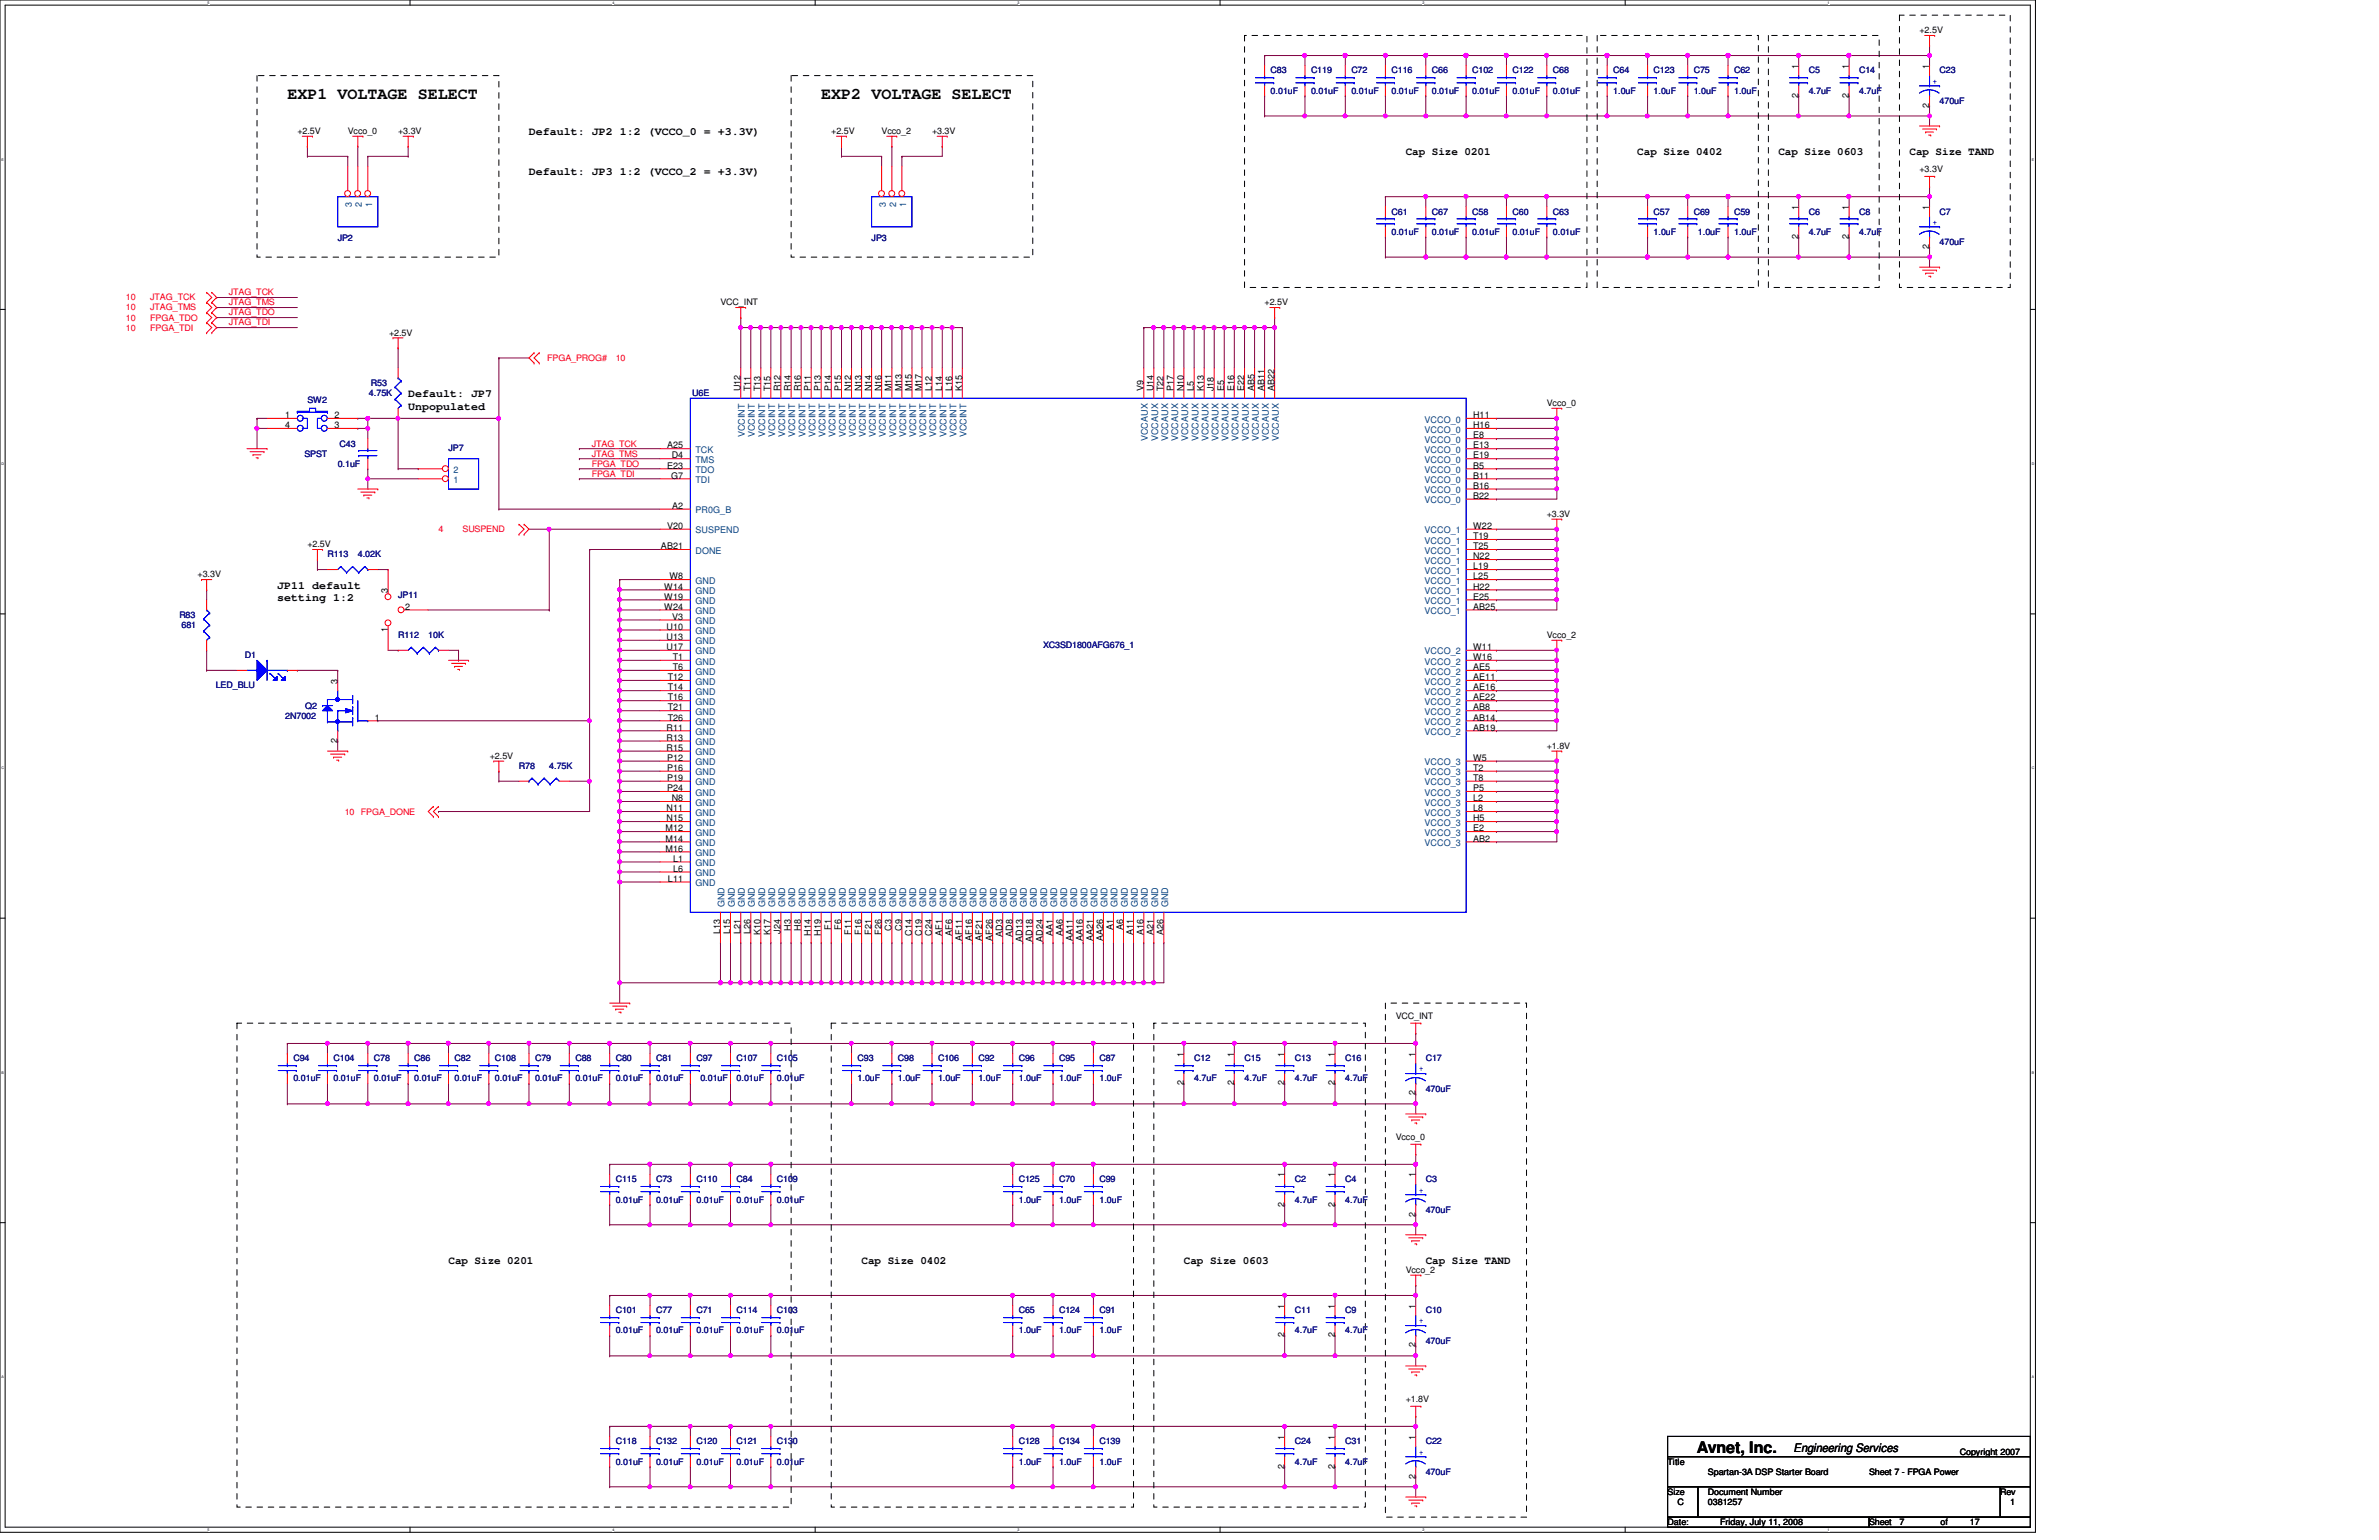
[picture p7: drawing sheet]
<svg xmlns="http://www.w3.org/2000/svg" width="432mm" height="279mm" viewBox="0 0 432 279" stroke-linecap="round" stroke-linejoin="round" font-family="sans-serif">
<defs><g id="words">
<g font-size="2.9">
<text x="52.2" y="18">EXP1 VOLTAGE SELECT</text>
<text x="149.1" y="18">EXP2 VOLTAGE SELECT</text>
<text x="308" y="263.7">Avnet, Inc.</text>
</g>
<text font-size="2.2" x="325.5" y="263.5">Engineering Services</text>
<g font-size="2">
<text x="96" y="24.5">Default: JP2 1:2 (VCCO_0 = +3.3V)</text>
<text x="255.1" y="28.2">Cap Size 0201</text>
<text x="297.2" y="28.2">Cap Size 0402</text>
<text x="322.8" y="28.2">Cap Size 0603</text>
<text x="346.6" y="28.2">Cap Size TAND</text>
<text x="96" y="31.8">Default: JP3 1:2 (VCCO_2 = +3.3V)</text>
<text x="74.1" y="72.1">Default: JP7</text>
<text x="74.1" y="74.3">Unpopulated</text>
<text x="50.3" y="106.8">JP11 default</text>
<text x="50.3" y="109.1">setting 1:2</text>
<text x="81.4" y="229.4">Cap Size 0201</text>
<text x="156.4" y="229.4">Cap Size 0402</text>
<text x="214.9" y="229.4">Cap Size 0603</text>
<text x="258.8" y="229.4">Cap Size TAND</text>
</g>
<g font-size="1.7">
<text x="326.4" y="17.7" transform="rotate(-90 326.4 17.7)">2</text>
<text x="326.4" y="12.4" transform="rotate(-90 326.4 12.4)">1</text>
<text x="335.6" y="17.7" transform="rotate(-90 335.6 17.7)">2</text>
<text x="335.6" y="12.4" transform="rotate(-90 335.6 12.4)">1</text>
<text x="350.2" y="12.4" transform="rotate(-90 350.2 12.4)">1</text>
<text x="350.2" y="19.6" transform="rotate(-90 350.2 19.6)">2</text>
<text x="326.4" y="38.1" transform="rotate(-90 326.4 38.1)">1</text>
<text x="335.6" y="38.1" transform="rotate(-90 335.6 38.1)">1</text>
<text x="350.2" y="38.1" transform="rotate(-90 350.2 38.1)">1</text>
<text x="326.4" y="43.3" transform="rotate(-90 326.4 43.3)">2</text>
<text x="335.6" y="43.3" transform="rotate(-90 335.6 43.3)">2</text>
<text x="350.2" y="45.2" transform="rotate(-90 350.2 45.2)">2</text>
<text x="134.4" y="71" transform="rotate(-90 134.4 71)">U12</text>
<text x="136.2" y="71" transform="rotate(-90 136.2 71)">T11</text>
<text x="138" y="71" transform="rotate(-90 138 71)">T13</text>
<text x="139.9" y="71" transform="rotate(-90 139.9 71)">T15</text>
<text x="141.7" y="71" transform="rotate(-90 141.7 71)">R12</text>
<text x="143.6" y="71" transform="rotate(-90 143.6 71)">R14</text>
<text x="145.4" y="71" transform="rotate(-90 145.4 71)">R16</text>
<text x="147.2" y="71" transform="rotate(-90 147.2 71)">P11</text>
<text x="149" y="71" transform="rotate(-90 149 71)">P13</text>
<text x="150.8" y="71" transform="rotate(-90 150.8 71)">P14</text>
<text x="152.7" y="71" transform="rotate(-90 152.7 71)">P15</text>
<text x="154.5" y="71" transform="rotate(-90 154.5 71)">N12</text>
<text x="156.3" y="71" transform="rotate(-90 156.3 71)">N13</text>
<text x="158.2" y="71" transform="rotate(-90 158.2 71)">N14</text>
<text x="160" y="71" transform="rotate(-90 160 71)">N16</text>
<text x="161.8" y="71" transform="rotate(-90 161.8 71)">M11</text>
<text x="163.7" y="71" transform="rotate(-90 163.7 71)">M13</text>
<text x="165.5" y="71" transform="rotate(-90 165.5 71)">M15</text>
<text x="167.3" y="71" transform="rotate(-90 167.3 71)">M17</text>
<text x="169.1" y="71" transform="rotate(-90 169.1 71)">L12</text>
<text x="171" y="71" transform="rotate(-90 171 71)">L14</text>
<text x="172.8" y="71" transform="rotate(-90 172.8 71)">L16</text>
<text x="174.6" y="71" transform="rotate(-90 174.6 71)">K15</text>
<text x="207.6" y="71" transform="rotate(-90 207.6 71)">V9</text>
<text x="209.4" y="71" transform="rotate(-90 209.4 71)">U14</text>
<text x="211.2" y="71" transform="rotate(-90 211.2 71)">T22</text>
<text x="213" y="71" transform="rotate(-90 213 71)">P17</text>
<text x="214.8" y="71" transform="rotate(-90 214.8 71)">N10</text>
<text x="216.7" y="71" transform="rotate(-90 216.7 71)">L5</text>
<text x="218.5" y="71" transform="rotate(-90 218.5 71)">K13</text>
<text x="220.3" y="71" transform="rotate(-90 220.3 71)">J18</text>
<text x="222.2" y="71" transform="rotate(-90 222.2 71)">E5</text>
<text x="224" y="71" transform="rotate(-90 224 71)">E16</text>
<text x="225.8" y="71" transform="rotate(-90 225.8 71)">E22</text>
<text x="227.7" y="71" transform="rotate(-90 227.7 71)">AB5</text>
<text x="229.5" y="71" transform="rotate(-90 229.5 71)">AB11</text>
<text x="231.3" y="71" transform="rotate(-90 231.3 71)">AB22</text>
<text x="51.8" y="75.9">1</text>
<text x="51.8" y="77.7">4</text>
<text x="60.7" y="77.7">3</text>
<text x="60.7" y="75.9">2</text>
<text x="267.4" y="77.7">H16</text>
<text x="267.4" y="75.9">H11</text>
<text x="121.1" y="81.4">A25</text>
<text x="121.9" y="83.2">D4</text>
<text x="267.4" y="83.2">E19</text>
<text x="267.4" y="81.4">E13</text>
<text x="267.4" y="79.5">E8</text>
<text x="121.1" y="85">E23</text>
<text x="121.8" y="86.8">G7</text>
<text x="267.4" y="88.7">B16</text>
<text x="267.4" y="86.8">B11</text>
<text x="267.4" y="85">B5</text>
<text x="121.1" y="96">V20</text>
<text x="122" y="92.3">A2</text>
<text x="267.4" y="90.5">B22</text>
<text x="267.4" y="96">W22</text>
<text x="120" y="99.7">AB21</text>
<text x="267.4" y="101.5">N22</text>
<text x="267.4" y="99.7">T25</text>
<text x="267.4" y="97.8">T19</text>
<text x="70.4" y="107.6" transform="rotate(-90 70.4 107.6)">3</text>
<text x="120.6" y="107">W14</text>
<text x="121.5" y="105.1">W8</text>
<text x="267.4" y="107">H22</text>
<text x="267.4" y="105.1">L25</text>
<text x="267.4" y="103.3">L19</text>
<text x="73.5" y="110.6">2</text>
<text x="120.6" y="110.6">W24</text>
<text x="120.6" y="108.8">W19</text>
<text x="122" y="112.4">V3</text>
<text x="267.4" y="110.6">AB25</text>
<text x="267.4" y="108.8">E25</text>
<text x="70.4" y="114.6" transform="rotate(-90 70.4 114.6)">1</text>
<text x="121" y="117.9">U17</text>
<text x="121" y="116.1">U13</text>
<text x="121" y="114.3">U10</text>
<text x="122.1" y="119.8">T1</text>
<text x="267.4" y="119.8">W16</text>
<text x="267.4" y="117.9">W11</text>
<text x="61.3" y="124" transform="rotate(-90 61.3 124)">3</text>
<text x="121.2" y="125.3">T14</text>
<text x="121.2" y="123.4">T12</text>
<text x="122.1" y="121.6">T6</text>
<text x="267.4" y="125.3">AE16</text>
<text x="267.4" y="123.4">AE11</text>
<text x="267.4" y="121.6">AE5</text>
<text x="68" y="130.7">1</text>
<text x="121.2" y="130.7">T26</text>
<text x="121.2" y="128.9">T21</text>
<text x="121.2" y="127.1">T16</text>
<text x="267.4" y="130.7">AB14</text>
<text x="267.4" y="128.9">AB8</text>
<text x="267.4" y="127.1">AE22</text>
<text x="61.3" y="134.7" transform="rotate(-90 61.3 134.7)">2</text>
<text x="121" y="136.2">R15</text>
<text x="121" y="134.4">R13</text>
<text x="121" y="132.5">R11</text>
<text x="267.4" y="132.5">AB19</text>
<text x="121.1" y="143.6">P24</text>
<text x="121.1" y="141.7">P19</text>
<text x="121.1" y="139.9">P16</text>
<text x="121.1" y="138">P12</text>
<text x="267.4" y="143.6">P5</text>
<text x="267.4" y="141.7">T8</text>
<text x="267.4" y="139.9">T2</text>
<text x="267.4" y="138">W5</text>
<text x="121" y="149">N15</text>
<text x="121" y="147.2">N11</text>
<text x="121.9" y="145.4">N8</text>
<text x="267.4" y="149">H5</text>
<text x="267.4" y="147.2">L8</text>
<text x="267.4" y="145.4">L2</text>
<text x="120.8" y="154.5">M16</text>
<text x="120.8" y="152.7">M14</text>
<text x="120.8" y="150.8">M12</text>
<text x="267.4" y="152.7">AB2</text>
<text x="267.4" y="150.8">E2</text>
<text x="121.2" y="160">L11</text>
<text x="122.2" y="158.2">L6</text>
<text x="122.2" y="156.3">L1</text>
<text x="130.7" y="169.5" transform="rotate(-90 130.7 169.5)">L13</text>
<text x="132.5" y="169.5" transform="rotate(-90 132.5 169.5)">L15</text>
<text x="134.4" y="169.5" transform="rotate(-90 134.4 169.5)">L21</text>
<text x="136.2" y="169.5" transform="rotate(-90 136.2 169.5)">L26</text>
<text x="138" y="169.7" transform="rotate(-90 138 169.7)">K10</text>
<text x="139.9" y="169.7" transform="rotate(-90 139.9 169.7)">K17</text>
<text x="141.7" y="169.4" transform="rotate(-90 141.7 169.4)">J24</text>
<text x="143.6" y="168.9" transform="rotate(-90 143.6 168.9)">H3</text>
<text x="145.4" y="168.9" transform="rotate(-90 145.4 168.9)">H8</text>
<text x="147.2" y="169.8" transform="rotate(-90 147.2 169.8)">H14</text>
<text x="149" y="169.8" transform="rotate(-90 149 169.8)">H19</text>
<text x="150.8" y="168.7" transform="rotate(-90 150.8 168.7)">F1</text>
<text x="152.7" y="168.7" transform="rotate(-90 152.7 168.7)">F6</text>
<text x="154.5" y="169.6" transform="rotate(-90 154.5 169.6)">F11</text>
<text x="156.3" y="169.6" transform="rotate(-90 156.3 169.6)">F16</text>
<text x="158.2" y="169.6" transform="rotate(-90 158.2 169.6)">F21</text>
<text x="160" y="169.6" transform="rotate(-90 160 169.6)">F26</text>
<text x="161.8" y="168.9" transform="rotate(-90 161.8 168.9)">C3</text>
<text x="163.7" y="168.9" transform="rotate(-90 163.7 168.9)">C9</text>
<text x="165.5" y="169.8" transform="rotate(-90 165.5 169.8)">C14</text>
<text x="167.3" y="169.8" transform="rotate(-90 167.3 169.8)">C19</text>
<text x="169.1" y="169.8" transform="rotate(-90 169.1 169.8)">C24</text>
<text x="171" y="169.8" transform="rotate(-90 171 169.8)">AF1</text>
<text x="172.8" y="169.8" transform="rotate(-90 172.8 169.8)">AF6</text>
<text x="174.6" y="170.7" transform="rotate(-90 174.6 170.7)">AF11</text>
<text x="176.4" y="170.7" transform="rotate(-90 176.4 170.7)">AF16</text>
<text x="178.3" y="170.7" transform="rotate(-90 178.3 170.7)">AF21</text>
<text x="180.1" y="170.7" transform="rotate(-90 180.1 170.7)">AF26</text>
<text x="181.9" y="170" transform="rotate(-90 181.9 170)">AD3</text>
<text x="183.8" y="170" transform="rotate(-90 183.8 170)">AD8</text>
<text x="185.6" y="170.9" transform="rotate(-90 185.6 170.9)">AD13</text>
<text x="187.4" y="170.9" transform="rotate(-90 187.4 170.9)">AD18</text>
<text x="189.3" y="170.9" transform="rotate(-90 189.3 170.9)">AD24</text>
<text x="191.1" y="169.9" transform="rotate(-90 191.1 169.9)">AA1</text>
<text x="192.9" y="169.9" transform="rotate(-90 192.9 169.9)">AA6</text>
<text x="194.7" y="170.8" transform="rotate(-90 194.7 170.8)">AA11</text>
<text x="196.6" y="170.8" transform="rotate(-90 196.6 170.8)">AA16</text>
<text x="198.4" y="170.8" transform="rotate(-90 198.4 170.8)">AA21</text>
<text x="200.2" y="170.8" transform="rotate(-90 200.2 170.8)">AA26</text>
<text x="202.1" y="168.8" transform="rotate(-90 202.1 168.8)">A1</text>
<text x="203.9" y="168.8" transform="rotate(-90 203.9 168.8)">A6</text>
<text x="205.7" y="169.7" transform="rotate(-90 205.7 169.7)">A11</text>
<text x="207.6" y="169.7" transform="rotate(-90 207.6 169.7)">A16</text>
<text x="209.4" y="169.7" transform="rotate(-90 209.4 169.7)">A21</text>
<text x="211.2" y="169.7" transform="rotate(-90 211.2 169.7)">A26</text>
<text x="214.8" y="191.7" transform="rotate(-90 214.8 191.7)">1</text>
<text x="224" y="191.7" transform="rotate(-90 224 191.7)">1</text>
<text x="233.1" y="191.7" transform="rotate(-90 233.1 191.7)">1</text>
<text x="242.3" y="191.7" transform="rotate(-90 242.3 191.7)">1</text>
<text x="256.9" y="191.7" transform="rotate(-90 256.9 191.7)">1</text>
<text x="214.8" y="196.9" transform="rotate(-90 214.8 196.9)">2</text>
<text x="224" y="196.9" transform="rotate(-90 224 196.9)">2</text>
<text x="233.1" y="196.9" transform="rotate(-90 233.1 196.9)">2</text>
<text x="242.3" y="196.9" transform="rotate(-90 242.3 196.9)">2</text>
<text x="256.9" y="198.8" transform="rotate(-90 256.9 198.8)">2</text>
<text x="233.1" y="213.6" transform="rotate(-90 233.1 213.6)">1</text>
<text x="242.3" y="213.6" transform="rotate(-90 242.3 213.6)">1</text>
<text x="256.9" y="213.6" transform="rotate(-90 256.9 213.6)">1</text>
<text x="233.1" y="218.9" transform="rotate(-90 233.1 218.9)">2</text>
<text x="242.3" y="218.9" transform="rotate(-90 242.3 218.9)">2</text>
<text x="256.9" y="220.7" transform="rotate(-90 256.9 220.7)">2</text>
<text x="233.1" y="237.4" transform="rotate(-90 233.1 237.4)">1</text>
<text x="242.3" y="237.4" transform="rotate(-90 242.3 237.4)">1</text>
<text x="256.9" y="237.4" transform="rotate(-90 256.9 237.4)">1</text>
<text x="233.1" y="242.7" transform="rotate(-90 233.1 242.7)">2</text>
<text x="242.3" y="242.7" transform="rotate(-90 242.3 242.7)">2</text>
<text x="256.9" y="244.5" transform="rotate(-90 256.9 244.5)">2</text>
<text x="233.1" y="261.2" transform="rotate(-90 233.1 261.2)">1</text>
<text x="242.3" y="261.2" transform="rotate(-90 242.3 261.2)">1</text>
<text x="256.9" y="261.2" transform="rotate(-90 256.9 261.2)">1</text>
<text x="233.1" y="266.4" transform="rotate(-90 233.1 266.4)">2</text>
<text x="242.3" y="266.4" transform="rotate(-90 242.3 266.4)">2</text>
<text x="256.9" y="268.3" transform="rotate(-90 256.9 268.3)">2</text>
</g>
<g font-size="1.7" fill="#004080">
<text x="63.9" y="37.5" transform="rotate(-90 63.9 37.5)">3</text>
<text x="65.7" y="37.5" transform="rotate(-90 65.7 37.5)">2</text>
<text x="67.5" y="37.5" transform="rotate(-90 67.5 37.5)">1</text>
<text x="160.8" y="37.5" transform="rotate(-90 160.8 37.5)">3</text>
<text x="162.6" y="37.5" transform="rotate(-90 162.6 37.5)">2</text>
<text x="164.5" y="37.5" transform="rotate(-90 164.5 37.5)">1</text>
<text x="258.6" y="76.7">VCCO_0</text>
<text x="126.2" y="82.2">TCK</text>
<text x="126.2" y="84">TMS</text>
<text x="135.2" y="79.3" transform="rotate(-90 135.2 79.3)">VCCINT</text>
<text x="137" y="79.3" transform="rotate(-90 137 79.3)">VCCINT</text>
<text x="138.9" y="79.3" transform="rotate(-90 138.9 79.3)">VCCINT</text>
<text x="140.7" y="79.3" transform="rotate(-90 140.7 79.3)">VCCINT</text>
<text x="142.5" y="79.3" transform="rotate(-90 142.5 79.3)">VCCINT</text>
<text x="144.4" y="79.3" transform="rotate(-90 144.4 79.3)">VCCINT</text>
<text x="146.2" y="79.3" transform="rotate(-90 146.2 79.3)">VCCINT</text>
<text x="148" y="79.3" transform="rotate(-90 148 79.3)">VCCINT</text>
<text x="149.8" y="79.3" transform="rotate(-90 149.8 79.3)">VCCINT</text>
<text x="151.6" y="79.3" transform="rotate(-90 151.6 79.3)">VCCINT</text>
<text x="153.5" y="79.3" transform="rotate(-90 153.5 79.3)">VCCINT</text>
<text x="155.3" y="79.3" transform="rotate(-90 155.3 79.3)">VCCINT</text>
<text x="157.1" y="79.3" transform="rotate(-90 157.1 79.3)">VCCINT</text>
<text x="159" y="79.3" transform="rotate(-90 159 79.3)">VCCINT</text>
<text x="160.8" y="79.3" transform="rotate(-90 160.8 79.3)">VCCINT</text>
<text x="162.6" y="79.3" transform="rotate(-90 162.6 79.3)">VCCINT</text>
<text x="164.5" y="79.3" transform="rotate(-90 164.5 79.3)">VCCINT</text>
<text x="166.3" y="79.3" transform="rotate(-90 166.3 79.3)">VCCINT</text>
<text x="168.1" y="79.3" transform="rotate(-90 168.1 79.3)">VCCINT</text>
<text x="169.9" y="79.3" transform="rotate(-90 169.9 79.3)">VCCINT</text>
<text x="171.8" y="79.3" transform="rotate(-90 171.8 79.3)">VCCINT</text>
<text x="173.6" y="79.3" transform="rotate(-90 173.6 79.3)">VCCINT</text>
<text x="175.4" y="79.3" transform="rotate(-90 175.4 79.3)">VCCINT</text>
<text x="208.4" y="80.1" transform="rotate(-90 208.4 80.1)">VCCAUX</text>
<text x="210.2" y="80.1" transform="rotate(-90 210.2 80.1)">VCCAUX</text>
<text x="212" y="80.1" transform="rotate(-90 212 80.1)">VCCAUX</text>
<text x="213.8" y="80.1" transform="rotate(-90 213.8 80.1)">VCCAUX</text>
<text x="215.6" y="80.1" transform="rotate(-90 215.6 80.1)">VCCAUX</text>
<text x="217.5" y="80.1" transform="rotate(-90 217.5 80.1)">VCCAUX</text>
<text x="219.3" y="80.1" transform="rotate(-90 219.3 80.1)">VCCAUX</text>
<text x="221.1" y="80.1" transform="rotate(-90 221.1 80.1)">VCCAUX</text>
<text x="223" y="80.1" transform="rotate(-90 223 80.1)">VCCAUX</text>
<text x="224.8" y="80.1" transform="rotate(-90 224.8 80.1)">VCCAUX</text>
<text x="226.7" y="80.1" transform="rotate(-90 226.7 80.1)">VCCAUX</text>
<text x="228.5" y="80.1" transform="rotate(-90 228.5 80.1)">VCCAUX</text>
<text x="230.3" y="80.1" transform="rotate(-90 230.3 80.1)">VCCAUX</text>
<text x="232.1" y="80.1" transform="rotate(-90 232.1 80.1)">VCCAUX</text>
<text x="258.6" y="84">VCCO_0</text>
<text x="258.6" y="82.2">VCCO_0</text>
<text x="258.6" y="80.3">VCCO_0</text>
<text x="258.6" y="78.5">VCCO_0</text>
<text x="82.3" y="87.6">1</text>
<text x="82.3" y="85.8">2</text>
<text x="126.2" y="85.8">TDO</text>
<text x="126.2" y="87.6">TDI</text>
<text x="258.6" y="89.5">VCCO_0</text>
<text x="258.6" y="87.6">VCCO_0</text>
<text x="258.6" y="85.8">VCCO_0</text>
<text x="126.2" y="93.1">PR0G_B</text>
<text x="258.6" y="91.3">VCCO_0</text>
<text x="126.2" y="100.5">DONE</text>
<text x="126.2" y="96.8">SUSPEND</text>
<text x="258.6" y="100.5">VCCO_1</text>
<text x="258.6" y="98.6">VCCO_1</text>
<text x="258.6" y="96.8">VCCO_1</text>
<text x="126.2" y="107.8">GND</text>
<text x="126.2" y="105.9">GND</text>
<text x="258.6" y="107.8">VCCO_1</text>
<text x="258.6" y="105.9">VCCO_1</text>
<text x="258.6" y="104.1">VCCO_1</text>
<text x="258.6" y="102.3">VCCO_1</text>
<text x="126.2" y="113.2">GND</text>
<text x="126.2" y="111.4">GND</text>
<text x="126.2" y="109.6">GND</text>
<text x="258.6" y="111.4">VCCO_1</text>
<text x="258.6" y="109.6">VCCO_1</text>
<text x="126.2" y="118.7">GND</text>
<text x="126.2" y="116.9">GND</text>
<text x="126.2" y="115.1">GND</text>
<text x="258.6" y="118.7">VCCO_2</text>
<text x="126.2" y="124.2">GND</text>
<text x="126.2" y="122.4">GND</text>
<text x="126.2" y="120.6">GND</text>
<text x="258.6" y="124.2">VCCO_2</text>
<text x="258.6" y="122.4">VCCO_2</text>
<text x="258.6" y="120.6">VCCO_2</text>
<text x="126.2" y="131.5">GND</text>
<text x="126.2" y="129.7">GND</text>
<text x="126.2" y="127.9">GND</text>
<text x="126.2" y="126.1">GND</text>
<text x="258.6" y="131.5">VCCO_2</text>
<text x="258.6" y="129.7">VCCO_2</text>
<text x="258.6" y="127.9">VCCO_2</text>
<text x="258.6" y="126.1">VCCO_2</text>
<text x="126.2" y="137">GND</text>
<text x="126.2" y="135.2">GND</text>
<text x="126.2" y="133.3">GND</text>
<text x="258.6" y="133.3">VCCO_2</text>
<text x="126.2" y="142.5">GND</text>
<text x="126.2" y="140.7">GND</text>
<text x="126.2" y="138.9">GND</text>
<text x="258.6" y="142.5">VCCO_3</text>
<text x="258.6" y="140.7">VCCO_3</text>
<text x="258.6" y="138.9">VCCO_3</text>
<text x="126.2" y="149.8">GND</text>
<text x="126.2" y="148">GND</text>
<text x="126.2" y="146.2">GND</text>
<text x="126.2" y="144.4">GND</text>
<text x="258.6" y="149.8">VCCO_3</text>
<text x="258.6" y="148">VCCO_3</text>
<text x="258.6" y="146.2">VCCO_3</text>
<text x="258.6" y="144.4">VCCO_3</text>
<text x="126.2" y="155.3">GND</text>
<text x="126.2" y="153.5">GND</text>
<text x="126.2" y="151.6">GND</text>
<text x="258.6" y="153.5">VCCO_3</text>
<text x="258.6" y="151.6">VCCO_3</text>
<text x="126.2" y="160.8">GND</text>
<text x="126.2" y="159">GND</text>
<text x="126.2" y="157.1">GND</text>
<text x="131.5" y="164.6" transform="rotate(-90 131.5 164.6)">GND</text>
<text x="133.3" y="164.6" transform="rotate(-90 133.3 164.6)">GND</text>
<text x="135.2" y="164.6" transform="rotate(-90 135.2 164.6)">GND</text>
<text x="137" y="164.6" transform="rotate(-90 137 164.6)">GND</text>
<text x="138.9" y="164.6" transform="rotate(-90 138.9 164.6)">GND</text>
<text x="140.7" y="164.6" transform="rotate(-90 140.7 164.6)">GND</text>
<text x="142.5" y="164.6" transform="rotate(-90 142.5 164.6)">GND</text>
<text x="144.4" y="164.6" transform="rotate(-90 144.4 164.6)">GND</text>
<text x="146.2" y="164.6" transform="rotate(-90 146.2 164.6)">GND</text>
<text x="148" y="164.6" transform="rotate(-90 148 164.6)">GND</text>
<text x="149.8" y="164.6" transform="rotate(-90 149.8 164.6)">GND</text>
<text x="151.6" y="164.6" transform="rotate(-90 151.6 164.6)">GND</text>
<text x="153.5" y="164.6" transform="rotate(-90 153.5 164.6)">GND</text>
<text x="155.3" y="164.6" transform="rotate(-90 155.3 164.6)">GND</text>
<text x="157.1" y="164.6" transform="rotate(-90 157.1 164.6)">GND</text>
<text x="159" y="164.6" transform="rotate(-90 159 164.6)">GND</text>
<text x="160.8" y="164.6" transform="rotate(-90 160.8 164.6)">GND</text>
<text x="162.6" y="164.6" transform="rotate(-90 162.6 164.6)">GND</text>
<text x="164.5" y="164.6" transform="rotate(-90 164.5 164.6)">GND</text>
<text x="166.3" y="164.6" transform="rotate(-90 166.3 164.6)">GND</text>
<text x="168.1" y="164.6" transform="rotate(-90 168.1 164.6)">GND</text>
<text x="169.9" y="164.6" transform="rotate(-90 169.9 164.6)">GND</text>
<text x="171.8" y="164.6" transform="rotate(-90 171.8 164.6)">GND</text>
<text x="173.6" y="164.6" transform="rotate(-90 173.6 164.6)">GND</text>
<text x="175.4" y="164.6" transform="rotate(-90 175.4 164.6)">GND</text>
<text x="177.2" y="164.6" transform="rotate(-90 177.2 164.6)">GND</text>
<text x="179.1" y="164.6" transform="rotate(-90 179.1 164.6)">GND</text>
<text x="180.9" y="164.6" transform="rotate(-90 180.9 164.6)">GND</text>
<text x="182.8" y="164.6" transform="rotate(-90 182.8 164.6)">GND</text>
<text x="184.6" y="164.6" transform="rotate(-90 184.6 164.6)">GND</text>
<text x="186.4" y="164.6" transform="rotate(-90 186.4 164.6)">GND</text>
<text x="188.2" y="164.6" transform="rotate(-90 188.2 164.6)">GND</text>
<text x="190.1" y="164.6" transform="rotate(-90 190.1 164.6)">GND</text>
<text x="191.9" y="164.6" transform="rotate(-90 191.9 164.6)">GND</text>
<text x="193.7" y="164.6" transform="rotate(-90 193.7 164.6)">GND</text>
<text x="195.5" y="164.6" transform="rotate(-90 195.5 164.6)">GND</text>
<text x="197.4" y="164.6" transform="rotate(-90 197.4 164.6)">GND</text>
<text x="199.2" y="164.6" transform="rotate(-90 199.2 164.6)">GND</text>
<text x="201" y="164.6" transform="rotate(-90 201 164.6)">GND</text>
<text x="202.9" y="164.6" transform="rotate(-90 202.9 164.6)">GND</text>
<text x="204.7" y="164.6" transform="rotate(-90 204.7 164.6)">GND</text>
<text x="206.5" y="164.6" transform="rotate(-90 206.5 164.6)">GND</text>
<text x="208.4" y="164.6" transform="rotate(-90 208.4 164.6)">GND</text>
<text x="210.2" y="164.6" transform="rotate(-90 210.2 164.6)">GND</text>
<text x="212" y="164.6" transform="rotate(-90 212 164.6)">GND</text>
</g>
<g font-size="1.6">
<text x="348.4" y="6">+2.5V</text>
<text x="54" y="24.3">+2.5V</text>
<text x="63.1" y="24.3">Vcco_0</text>
<text x="72.3" y="24.3">+3.3V</text>
<text x="150.9" y="24.3">+2.5V</text>
<text x="160" y="24.3">Vcco_2</text>
<text x="169.2" y="24.3">+3.3V</text>
<text x="348.4" y="31.3">+3.3V</text>
<text x="130.8" y="55.4">VCC_INT</text>
<text x="229.5" y="55.4">+2.5V</text>
<text x="70.6" y="60.9">+2.5V</text>
<text x="280.8" y="73.7">Vcco_0</text>
<text x="280.8" y="93.8">+3.3V</text>
<text x="55.8" y="99.3">+2.5V</text>
<text x="35.9" y="104.8">+3.3V</text>
<text x="280.8" y="115.7">Vcco_2</text>
<text x="88.9" y="137.7">+2.5V</text>
<text x="280.8" y="135.9">+1.8V</text>
<text x="253.3" y="184.9">VCC_INT</text>
<text x="253.3" y="206.8">Vcco_0</text>
<text x="255.1" y="231">Vcco_2</text>
<text x="255.1" y="254.4">+1.8V</text>
<text x="355.7" y="263.9">Copyright 2007</text>
<text x="302.7" y="265.7">Title</text>
<text x="310" y="267.5">Spartan-3A DSP Starter Board</text>
<text x="339.3" y="267.5">Sheet 7 - FPGA Power</text>
<text x="302.7" y="271.2">Size</text>
<text x="304.5" y="273">C</text>
<text x="310" y="271.2">Document Number</text>
<text x="310" y="273">0381257</text>
<text x="363.1" y="271.2">Rev</text>
<text x="364.9" y="273">1</text>
<text x="302.7" y="276.7">Date:</text>
<text x="312.2" y="276.7">Friday, July 11, 2008</text>
<text x="339.3" y="276.7">Sheet</text>
<text x="344.8" y="276.7">7</text>
<text x="352.2" y="276.7">of</text>
<text x="357.5" y="276.7">17</text>
</g>
<g font-size="1.6" fill="#000080">
<text x="230.6" y="13.3">C83</text>
<text x="230.6" y="17">0.01uF</text>
<text x="238" y="13.3">C119</text>
<text x="238" y="17">0.01uF</text>
<text x="245.3" y="13.3">C72</text>
<text x="245.3" y="17">0.01uF</text>
<text x="252.6" y="13.3">C116</text>
<text x="252.6" y="17">0.01uF</text>
<text x="259.9" y="13.3">C66</text>
<text x="259.9" y="17">0.01uF</text>
<text x="267.2" y="13.3">C102</text>
<text x="267.2" y="17">0.01uF</text>
<text x="274.5" y="13.3">C122</text>
<text x="274.5" y="17">0.01uF</text>
<text x="281.9" y="13.3">C68</text>
<text x="281.9" y="17">0.01uF</text>
<text x="292.8" y="13.3">C64</text>
<text x="292.8" y="17">1.0uF</text>
<text x="300.1" y="13.3">C123</text>
<text x="300.1" y="17">1.0uF</text>
<text x="307.4" y="13.3">C75</text>
<text x="307.4" y="17">1.0uF</text>
<text x="314.7" y="13.3">C62</text>
<text x="314.7" y="17">1.0uF</text>
<text x="328.3" y="13.3">C5</text>
<text x="328.3" y="17">4.7uF</text>
<text x="337.4" y="13.3">C14</text>
<text x="337.4" y="17">4.7uF</text>
<text x="352" y="13.3">C23</text>
<text x="352" y="18.8">470uF</text>
<text x="252.6" y="38.9">C61</text>
<text x="259.9" y="38.9">C67</text>
<text x="267.2" y="38.9">C58</text>
<text x="274.5" y="38.9">C60</text>
<text x="281.9" y="38.9">C63</text>
<text x="300.1" y="38.9">C57</text>
<text x="307.4" y="38.9">C69</text>
<text x="314.7" y="38.9">C59</text>
<text x="328.3" y="38.9">C6</text>
<text x="337.4" y="38.9">C8</text>
<text x="352" y="38.9">C7</text>
<text x="61.3" y="43.7">JP2</text>
<text x="158.2" y="43.7">JP3</text>
<text x="252.6" y="42.6">0.01uF</text>
<text x="259.9" y="42.6">0.01uF</text>
<text x="267.2" y="42.6">0.01uF</text>
<text x="274.5" y="42.6">0.01uF</text>
<text x="281.9" y="42.6">0.01uF</text>
<text x="300.1" y="42.6">1.0uF</text>
<text x="308.2" y="42.6">1.0uF</text>
<text x="314.7" y="42.6">1.0uF</text>
<text x="328.3" y="42.6">4.7uF</text>
<text x="337.4" y="42.6">4.7uF</text>
<text x="352" y="44.4">470uF</text>
<text x="67" y="71.9">4.75K</text>
<text x="67.3" y="70">R53</text>
<text x="125.6" y="71.9">U6E</text>
<text x="55.8" y="73.2">SW2</text>
<text x="55.2" y="82.8">SPST</text>
<text x="61.6" y="81">C43</text>
<text x="81.4" y="81.9">JP7</text>
<text x="61.3" y="84.7">0.1uF</text>
<text x="59.4" y="101.1">R113</text>
<text x="64.9" y="101.1">4.02K</text>
<text x="32.6" y="112.1">R83</text>
<text x="32.9" y="113.9">681</text>
<text x="72.3" y="108.5">JP11</text>
<text x="44.4" y="119.4">D1</text>
<text x="72.3" y="115.7">R112</text>
<text x="77.7" y="115.7">10K</text>
<text x="189.3" y="117.6">XC3SD1800AFG676_1</text>
<text x="39.2" y="124.9">LED_BLU</text>
<text x="51.8" y="130.4">2N7002</text>
<text x="55.4" y="128.6">Q2</text>
<text x="94.2" y="139.5">R78</text>
<text x="99.7" y="139.5">4.75K</text>
<text x="53.3" y="192.6">C94</text>
<text x="53.3" y="196.2">0.01uF</text>
<text x="60.5" y="192.6">C104</text>
<text x="60.5" y="196.2">0.01uF</text>
<text x="67.9" y="192.6">C78</text>
<text x="67.9" y="196.2">0.01uF</text>
<text x="75.2" y="192.6">C86</text>
<text x="75.2" y="196.2">0.01uF</text>
<text x="82.5" y="192.6">C82</text>
<text x="82.5" y="196.2">0.01uF</text>
<text x="89.8" y="192.6">C108</text>
<text x="89.8" y="196.2">0.01uF</text>
<text x="97.1" y="192.6">C79</text>
<text x="97.1" y="196.2">0.01uF</text>
<text x="104.4" y="192.6">C88</text>
<text x="104.4" y="196.2">0.01uF</text>
<text x="111.8" y="192.6">C80</text>
<text x="111.8" y="196.2">0.01uF</text>
<text x="119.1" y="192.6">C81</text>
<text x="119.1" y="196.2">0.01uF</text>
<text x="126.4" y="192.6">C97</text>
<text x="127.1" y="196.2">0.01uF</text>
<text x="133.7" y="192.6">C107</text>
<text x="133.7" y="196.2">0.01uF</text>
<text x="141" y="192.6">C105</text>
<text x="141" y="196.2">0.01uF</text>
<text x="155.7" y="192.6">C93</text>
<text x="155.7" y="196.2">1.0uF</text>
<text x="163" y="192.6">C98</text>
<text x="163" y="196.2">1.0uF</text>
<text x="170.3" y="192.6">C106</text>
<text x="170.3" y="196.2">1.0uF</text>
<text x="177.6" y="192.6">C92</text>
<text x="177.6" y="196.2">1.0uF</text>
<text x="184.9" y="192.6">C96</text>
<text x="184.9" y="196.2">1.0uF</text>
<text x="192.2" y="192.6">C95</text>
<text x="192.2" y="196.2">1.0uF</text>
<text x="199.6" y="192.6">C87</text>
<text x="199.6" y="196.2">1.0uF</text>
<text x="216.7" y="192.6">C12</text>
<text x="216.7" y="196.2">4.7uF</text>
<text x="225.9" y="192.6">C15</text>
<text x="225.9" y="196.2">4.7uF</text>
<text x="235" y="192.6">C13</text>
<text x="235" y="196.2">4.7uF</text>
<text x="244.2" y="192.6">C16</text>
<text x="244.2" y="196.2">4.7uF</text>
<text x="258.8" y="192.6">C17</text>
<text x="258.8" y="198">470uF</text>
<text x="111.8" y="214.5">C115</text>
<text x="119.1" y="214.5">C73</text>
<text x="126.4" y="214.5">C110</text>
<text x="133.7" y="214.5">C84</text>
<text x="141" y="214.5">C109</text>
<text x="184.9" y="214.5">C125</text>
<text x="192.2" y="214.5">C70</text>
<text x="199.6" y="214.5">C99</text>
<text x="235" y="214.5">C2</text>
<text x="244.2" y="214.5">C4</text>
<text x="258.8" y="214.5">C3</text>
<text x="111.8" y="218.2">0.01uF</text>
<text x="119.1" y="218.2">0.01uF</text>
<text x="126.4" y="218.2">0.01uF</text>
<text x="133.7" y="218.2">0.01uF</text>
<text x="141" y="218.2">0.01uF</text>
<text x="184.9" y="218.2">1.0uF</text>
<text x="192.2" y="218.2">1.0uF</text>
<text x="199.6" y="218.2">1.0uF</text>
<text x="235" y="218.2">4.7uF</text>
<text x="244.2" y="218.2">4.7uF</text>
<text x="258.8" y="220">470uF</text>
<text x="111.8" y="238.3">C101</text>
<text x="119.1" y="238.3">C77</text>
<text x="126.4" y="238.3">C71</text>
<text x="133.7" y="238.3">C114</text>
<text x="141" y="238.3">C103</text>
<text x="184.9" y="238.3">C65</text>
<text x="192.2" y="238.3">C124</text>
<text x="199.6" y="238.3">C91</text>
<text x="235" y="238.3">C11</text>
<text x="244.2" y="238.3">C9</text>
<text x="258.8" y="238.3">C10</text>
<text x="111.8" y="241.9">0.01uF</text>
<text x="119.1" y="241.9">0.01uF</text>
<text x="126.4" y="241.9">0.01uF</text>
<text x="133.7" y="241.9">0.01uF</text>
<text x="141" y="241.9">0.01uF</text>
<text x="184.9" y="241.9">1.0uF</text>
<text x="192.2" y="241.9">1.0uF</text>
<text x="199.6" y="241.9">1.0uF</text>
<text x="235" y="241.9">4.7uF</text>
<text x="244.2" y="241.9">4.7uF</text>
<text x="258.8" y="243.8">470uF</text>
<text x="111.8" y="262">C118</text>
<text x="119.1" y="262">C132</text>
<text x="126.4" y="262">C120</text>
<text x="133.7" y="262">C121</text>
<text x="141" y="262">C130</text>
<text x="184.9" y="262">C128</text>
<text x="192.2" y="262">C134</text>
<text x="199.6" y="262">C139</text>
<text x="235" y="262">C24</text>
<text x="244.2" y="262">C31</text>
<text x="258.8" y="262">C22</text>
<text x="111.8" y="265.7">0.01uF</text>
<text x="119.1" y="265.7">0.01uF</text>
<text x="126.4" y="265.7">0.01uF</text>
<text x="133.7" y="265.7">0.01uF</text>
<text x="141" y="265.7">0.01uF</text>
<text x="184.9" y="265.7">1.0uF</text>
<text x="192.2" y="265.7">1.0uF</text>
<text x="199.6" y="265.7">1.0uF</text>
<text x="235" y="265.7">4.7uF</text>
<text x="244.2" y="265.7">4.7uF</text>
<text x="258.8" y="267.5">470uF</text>
</g>
<g font-size="1.6" fill="#00f">
<text x="350.8" y="15.2">+</text>
<text x="350.8" y="40.8">+</text>
<text x="257.5" y="194.4">+</text>
<text x="257.5" y="216.4">+</text>
<text x="257.5" y="240.1">+</text>
<text x="257.5" y="263.9">+</text>
</g>
<g font-size="1.6" fill="#f00">
<text x="41.5" y="53.6">JTAG_TCK</text>
<text x="22.9" y="54.5">10</text>
<text x="22.9" y="56.3">10</text>
<text x="22.9" y="58.2">10</text>
<text x="22.9" y="60">10</text>
<text x="27.3" y="54.5">JTAG_TCK</text>
<text x="27.3" y="56.3">JTAG_TMS</text>
<text x="27.3" y="58.2">FPGA_TDO</text>
<text x="27.3" y="60">FPGA_TDI</text>
<text x="41.5" y="55.4">JTAG_TMS</text>
<text x="41.5" y="57.2">JTAG_TDO</text>
<text x="41.5" y="59.1">JTAG_TDI</text>
<text x="99.3" y="65.4">FPGA_PROG#</text>
<text x="111.8" y="65.4">10</text>
<text x="107.4" y="81">JTAG_TCK</text>
<text x="107.4" y="82.8">JTAG_TMS</text>
<text x="107.4" y="84.7">FPGA_TDO</text>
<text x="107.4" y="86.5">FPGA_TDI</text>
<text x="79.6" y="96.6">4</text>
<text x="83.9" y="96.6">SUSPEND</text>
<text x="62.6" y="148">10 FPGA_DONE</text>
</g>
<g font-size=".6">
<text x="37.7" y=".7">5</text>
<text x="111.2" y=".7">4</text>
<text x="184.7" y=".7">3</text>
<text x="258.2" y=".7">2</text>
<text x="331.7" y=".7">1</text>
<text x=".3" y="29.1">E</text>
<text x="368.8" y="29.1">E</text>
<text x=".3" y="84.3">D</text>
<text x="368.8" y="84.3">D</text>
<text x=".3" y="139.6">C</text>
<text x="368.8" y="139.6">C</text>
<text x=".3" y="194.8">B</text>
<text x="368.8" y="194.8">B</text>
<text x=".3" y="250">A</text>
<text x="368.8" y="250">A</text>
<text x="37.7" y="277.8">5</text>
<text x="111.2" y="277.8">4</text>
<text x="184.7" y="277.8">3</text>
<text x="258.2" y="277.8">2</text>
<text x="331.7" y="277.8">1</text>
</g>
</g></defs>
<path d="M0 0h369.4v278h-369.4zM.9 .9h367.6v276.2h-367.6z" fill="none" stroke="#000" stroke-width=".18"/>
<g fill="#fff">
<path d="M37.7 .1h.3v.7h-.3z"/>
<path d="M37.7 277.2h.3v.7h-.3z"/>
</g>
<path d="M74.4 0v.9M74.4 277.1v.9" fill="none" stroke="#000" stroke-width=".18"/>
<g fill="#fff">
<path d="M111.2 .1h.3v.7h-.3z"/>
<path d="M111.2 277.2h.3v.7h-.3z"/>
</g>
<path d="M148 0v.9M148 277.1v.9" fill="none" stroke="#000" stroke-width=".18"/>
<g fill="#fff">
<path d="M184.7 .1h.3v.7h-.3z"/>
<path d="M184.7 277.2h.3v.7h-.3z"/>
</g>
<path d="M221.4 0v.9M221.4 277.1v.9" fill="none" stroke="#000" stroke-width=".18"/>
<g fill="#fff">
<path d="M258.2 .1h.3v.7h-.3z"/>
<path d="M258.2 277.2h.3v.7h-.3z"/>
</g>
<path d="M295 0v.9M295 277.1v.9" fill="none" stroke="#000" stroke-width=".18"/>
<g fill="#fff">
<path d="M331.7 .1h.4v.7h-.4z"/>
<path d="M331.7 277.2h.4v.7h-.4z"/>
<path d="M.3 28.5h.4v.8h-.4z"/>
<path d="M368.8 28.5h.4v.8h-.4z"/>
<path d="M.3 83.7h.4v.8h-.4z"/>
<path d="M368.8 83.7h.4v.8h-.4z"/>
</g>
<path d="M0 56.1h.9M368.5 56.1h.9" fill="none" stroke="#000" stroke-width=".18"/>
<g fill="#fff">
<path d="M.3 139h.4v.7h-.4z"/>
<path d="M368.8 139h.4v.7h-.4z"/>
</g>
<path d="M0 111.4h.9M368.5 111.4h.9" fill="none" stroke="#000" stroke-width=".18"/>
<g fill="#fff">
<path d="M.3 194.2h.4v.7h-.4z"/>
<path d="M368.8 194.2h.4v.7h-.4z"/>
</g>
<path d="M0 166.6h.9M368.5 166.6h.9" fill="none" stroke="#000" stroke-width=".18"/>
<g fill="#fff">
<path d="M.3 249.4h.3v.7h-.3z"/>
<path d="M368.8 249.4h.3v.7h-.3z"/>
</g>
<path d="M0 221.8h.9M368.5 221.8h.9" fill="none" stroke="#000" stroke-width=".18"/>
<path d="M271.6 83.2h.1M271.6 83.2h11M282.6 83.2h.1M282.6 83.2v1.8" fill="none" stroke="#800040" stroke-width=".18"/>
<circle cx="282.5" cy="83.2" r=".35" fill="#f0f"/>
<circle cx="282.5" cy="83.2" r=".35" fill="none" stroke="#f0f" stroke-width=".18"/>
<path d="M271.6 125.3h.1M271.6 123.4h.1M271.6 121.6h.1M271.6 125.3h11M271.6 123.4h11M271.6 121.6h11" fill="none" stroke="#800040" stroke-width=".18"/>
<circle cx="282.5" cy="121.6" r=".34" fill="#f0f"/>
<circle cx="282.5" cy="121.6" r=".34" fill="none" stroke="#f0f" stroke-width=".18"/>
<path d="M271.6 119.8h.1M271.6 118h.1M271.6 119.8h11M271.6 118h11M271.6 132.6h.1M271.6 130.8h.1M271.6 132.6h11M271.6 130.8h11" fill="none" stroke="#800040" stroke-width=".18"/>
<circle cx="282.5" cy="130.8" r=".34" fill="#f0f"/>
<circle cx="282.5" cy="130.8" r=".34" fill="none" stroke="#f0f" stroke-width=".18"/>
<path d="M112.5 119.8h.1M112.5 118h.1M112.5 116.2h.1M112.5 114.3h.1M112.5 119.8h7.3M112.5 118h7.3M112.5 116.2h7.3M112.5 114.3h7.3M271.6 128.9h.1M271.6 127.1h.1M271.6 128.9h11M271.6 127.1h11" fill="none" stroke="#800040" stroke-width=".18"/>
<circle cx="112.5" cy="114.3" r=".34" fill="#f0f"/>
<circle cx="112.5" cy="114.3" r=".34" fill="none" stroke="#f0f" stroke-width=".18"/>
<path d="M112.5 112.5h.1M112.5 116.2h.1M112.5 112.5h7.3M112.5 116.2v1.8" fill="none" stroke="#800040" stroke-width=".18"/>
<circle cx="112.5" cy="116.1" r=".34" fill="#f0f"/>
<circle cx="112.5" cy="116.1" r=".34" fill="none" stroke="#f0f" stroke-width=".18"/>
<path d="M112.5 118h.1M112.5 118v1.8" fill="none" stroke="#800040" stroke-width=".18"/>
<circle cx="112.5" cy="117.9" r=".34" fill="#f0f"/>
<circle cx="112.5" cy="117.9" r=".34" fill="none" stroke="#f0f" stroke-width=".18"/>
<path d="M112.5 112.5h.1M112.5 112.5v1.8" fill="none" stroke="#800040" stroke-width=".18"/>
<circle cx="112.5" cy="112.5" r=".34" fill="#f0f"/>
<circle cx="112.5" cy="112.5" r=".34" fill="none" stroke="#f0f" stroke-width=".18"/>
<path d="M112.5 114.3h.1M112.5 114.3v1.9" fill="none" stroke="#800040" stroke-width=".18"/>
<circle cx="112.5" cy="114.3" r=".34" fill="#f0f"/>
<circle cx="112.5" cy="114.3" r=".34" fill="none" stroke="#f0f" stroke-width=".18"/>
<path d="M112.5 156.4h.1M112.5 156.4h7.3M112.5 156.4v1.8" fill="none" stroke="#800040" stroke-width=".18"/>
<circle cx="112.5" cy="156.4" r=".35" fill="#f0f"/>
<circle cx="112.5" cy="156.4" r=".35" fill="none" stroke="#f0f" stroke-width=".18"/>
<path d="M282.6 150.9h.1M282.6 150.9v1.8" fill="none" stroke="#800040" stroke-width=".18"/>
<circle cx="282.5" cy="150.9" r=".34" fill="#f0f"/>
<circle cx="282.5" cy="150.9" r=".34" fill="none" stroke="#f0f" stroke-width=".18"/>
<path d="M178.3 178.3h.1M178.3 178.3h1.9" fill="none" stroke="#800040" stroke-width=".18"/>
<circle cx="178.3" cy="178.3" r=".34" fill="#f0f"/>
<circle cx="178.3" cy="178.3" r=".34" fill="none" stroke="#f0f" stroke-width=".18"/>
<path d="M282.6 145.4h.1M282.6 145.4v1.8" fill="none" stroke="#800040" stroke-width=".18"/>
<circle cx="282.5" cy="145.4" r=".34" fill="#f0f"/>
<circle cx="282.5" cy="145.4" r=".34" fill="none" stroke="#f0f" stroke-width=".18"/>
<path d="M282.6 86.9h.1M282.6 86.9v1.8" fill="none" stroke="#800040" stroke-width=".18"/>
<circle cx="282.5" cy="86.9" r=".34" fill="#f0f"/>
<circle cx="282.5" cy="86.9" r=".34" fill="none" stroke="#f0f" stroke-width=".18"/>
<path d="M112.5 119.8h.1M112.5 119.8v1.8" fill="none" stroke="#800040" stroke-width=".18"/>
<circle cx="112.5" cy="119.8" r=".35" fill="#f0f"/>
<circle cx="112.5" cy="119.8" r=".35" fill="none" stroke="#f0f" stroke-width=".18"/>
<path d="M154.6 178.3h.1M154.6 178.3h1.8" fill="none" stroke="#800040" stroke-width=".18"/>
<circle cx="154.5" cy="178.3" r=".34" fill="#f0f"/>
<circle cx="154.5" cy="178.3" r=".34" fill="none" stroke="#f0f" stroke-width=".18"/>
<path d="M207.6 178.3h.1M207.6 178.3h1.8" fill="none" stroke="#800040" stroke-width=".18"/>
<circle cx="207.6" cy="178.3" r=".34" fill="#f0f"/>
<circle cx="207.6" cy="178.3" r=".34" fill="none" stroke="#f0f" stroke-width=".18"/>
<path d="M225.9 59.4h.1M225.9 59.4h1.8" fill="none" stroke="#800040" stroke-width=".18"/>
<circle cx="225.8" cy="59.4" r=".34" fill="#f0f"/>
<circle cx="225.8" cy="59.4" r=".34" fill="none" stroke="#f0f" stroke-width=".18"/>
<path d="M222.2 59.4h.1M222.2 59.4h1.8" fill="none" stroke="#800040" stroke-width=".18"/>
<circle cx="222.2" cy="59.4" r=".34" fill="#f0f"/>
<circle cx="222.2" cy="59.4" r=".34" fill="none" stroke="#f0f" stroke-width=".18"/>
<path d="M143.6 59.4h.1M143.6 59.4h1.8" fill="none" stroke="#800040" stroke-width=".18"/>
<circle cx="143.5" cy="59.4" r=".34" fill="#f0f"/>
<circle cx="143.5" cy="59.4" r=".34" fill="none" stroke="#f0f" stroke-width=".18"/>
<path d="M211.2 59.4h.1M211.2 59.4h1.9" fill="none" stroke="#800040" stroke-width=".18"/>
<circle cx="211.2" cy="59.4" r=".36" fill="#f0f"/>
<circle cx="211.2" cy="59.4" r=".36" fill="none" stroke="#f0f" stroke-width=".18"/>
<path d="M282.6 128.9h.1M282.6 128.9v1.9" fill="none" stroke="#800040" stroke-width=".18"/>
<circle cx="282.5" cy="128.9" r=".35" fill="#f0f"/>
<circle cx="282.5" cy="128.9" r=".35" fill="none" stroke="#f0f" stroke-width=".18"/>
<path d="M282.6 108.8h.1M282.6 108.8v1.9" fill="none" stroke="#800040" stroke-width=".18"/>
<circle cx="282.5" cy="108.8" r=".34" fill="#f0f"/>
<circle cx="282.5" cy="108.8" r=".34" fill="none" stroke="#f0f" stroke-width=".18"/>
<path d="M112.5 160h.1M112.5 160v18.3" fill="none" stroke="#800040" stroke-width=".18"/>
<circle cx="112.5" cy="178.3" r=".34" fill="#f0f"/>
<circle cx="112.5" cy="178.3" r=".34" fill="none" stroke="#f0f" stroke-width=".18"/>
<circle cx="112.5" cy="160" r=".34" fill="#f0f"/>
<circle cx="112.5" cy="160" r=".34" fill="none" stroke="#f0f" stroke-width=".18"/>
<path d="M112.5 127.1h.1M112.5 127.1v1.8" fill="none" stroke="#800040" stroke-width=".18"/>
<circle cx="112.5" cy="127.1" r=".34" fill="#f0f"/>
<circle cx="112.5" cy="127.1" r=".34" fill="none" stroke="#f0f" stroke-width=".18"/>
<path d="M227.7 59.4h.1M227.7 59.4h1.8" fill="none" stroke="#800040" stroke-width=".18"/>
<circle cx="229.5" cy="59.4" r=".36" fill="#f0f"/>
<circle cx="229.5" cy="59.4" r=".36" fill="none" stroke="#f0f" stroke-width=".18"/>
<circle cx="227.7" cy="59.4" r=".34" fill="#f0f"/>
<circle cx="227.7" cy="59.4" r=".34" fill="none" stroke="#f0f" stroke-width=".18"/>
<path d="M218.6 59.4h.1M218.6 59.4h1.8" fill="none" stroke="#800040" stroke-width=".18"/>
<circle cx="218.5" cy="59.4" r=".34" fill="#f0f"/>
<circle cx="218.5" cy="59.4" r=".34" fill="none" stroke="#f0f" stroke-width=".18"/>
<path d="M138.1 59.4h.1M138.1 59.4h1.8" fill="none" stroke="#800040" stroke-width=".18"/>
<circle cx="138.1" cy="59.4" r=".36" fill="#f0f"/>
<circle cx="138.1" cy="59.4" r=".36" fill="none" stroke="#f0f" stroke-width=".18"/>
<path d="M112.5 130.8h.1M112.5 130.8v1.8" fill="none" stroke="#800040" stroke-width=".18"/>
<circle cx="112.5" cy="130.8" r=".34" fill="#f0f"/>
<circle cx="112.5" cy="130.8" r=".34" fill="none" stroke="#f0f" stroke-width=".18"/>
<path d="M271.6 81.4h.1M271.6 81.4h11M282.6 81.4h.1M282.6 81.4v1.8" fill="none" stroke="#800040" stroke-width=".18"/>
<circle cx="282.5" cy="81.4" r=".34" fill="#f0f"/>
<circle cx="282.5" cy="81.4" r=".34" fill="none" stroke="#f0f" stroke-width=".18"/>
<path d="M112.5 110.7h.1M112.5 110.7h7.3M112.5 110.7v1.8" fill="none" stroke="#800040" stroke-width=".18"/>
<circle cx="112.5" cy="110.6" r=".35" fill="#f0f"/>
<circle cx="112.5" cy="110.6" r=".35" fill="none" stroke="#f0f" stroke-width=".18"/>
<path d="M112.5 154.6h.1M112.5 154.6h7.3M112.5 154.6v1.8" fill="none" stroke="#800040" stroke-width=".18"/>
<circle cx="112.5" cy="154.5" r=".34" fill="#f0f"/>
<circle cx="112.5" cy="154.5" r=".34" fill="none" stroke="#f0f" stroke-width=".18"/>
<g fill="none" stroke="#800040" stroke-width=".18">
<path d="M55.8 26.5h.1M55.8 28.4h.1M55.8 26.5v1.9M55.8 28.4h7.3M63.1 28.4h.1M63.1 28.4v1.8M64.9 26.5h.1M64.9 26.5v3.7M66.8 28.4h.1M66.8 28.4v1.8M66.8 28.4h7.3M74.1 28.4h.1"/>
<path d="M74.1 26.5h.1M74.1 26.5v1.9M282.6 118h.1M282.6 118v1.8"/>
</g>
<circle cx="282.5" cy="119.8" r=".35" fill="#f0f"/>
<circle cx="282.5" cy="119.8" r=".35" fill="none" stroke="#f0f" stroke-width=".18"/>
<circle cx="282.5" cy="117.9" r=".34" fill="#f0f"/>
<circle cx="282.5" cy="117.9" r=".34" fill="none" stroke="#f0f" stroke-width=".18"/>
<path d="M282.6 119.8h.1M282.6 119.8v1.8M282.6 130.8h.1M282.6 123.4h.1M282.6 123.4v1.9M282.6 130.8v1.8" fill="none" stroke="#800040" stroke-width=".18"/>
<circle cx="282.5" cy="123.4" r=".34" fill="#f0f"/>
<circle cx="282.5" cy="123.4" r=".34" fill="none" stroke="#f0f" stroke-width=".18"/>
<path d="M282.6 127.1h.1M282.6 127.1v1.8" fill="none" stroke="#800040" stroke-width=".18"/>
<circle cx="282.5" cy="127.1" r=".34" fill="#f0f"/>
<circle cx="282.5" cy="127.1" r=".34" fill="none" stroke="#f0f" stroke-width=".18"/>
<path d="M282.6 125.3h.1M282.6 125.3v1.8" fill="none" stroke="#800040" stroke-width=".18"/>
<circle cx="282.5" cy="125.3" r=".34" fill="#f0f"/>
<circle cx="282.5" cy="125.3" r=".34" fill="none" stroke="#f0f" stroke-width=".18"/>
<path d="M282.6 121.6h.1M282.6 121.6v1.8" fill="none" stroke="#800040" stroke-width=".18"/>
<circle cx="282.5" cy="121.6" r=".34" fill="#f0f"/>
<circle cx="282.5" cy="121.6" r=".34" fill="none" stroke="#f0f" stroke-width=".18"/>
<path d="M224 59.4h.1M224 59.4v7.4M225.9 59.4h.1M225.9 59.4v7.4" fill="none" stroke="#800040" stroke-width=".18"/>
<circle cx="224" cy="59.4" r=".34" fill="#f0f"/>
<circle cx="224" cy="59.4" r=".34" fill="none" stroke="#f0f" stroke-width=".18"/>
<g fill="none" stroke="#800040" stroke-width=".18">
<path d="M207.6 59.4h.1M207.6 59.4v7.4M209.4 59.4h.1M209.4 59.4v7.4M214.9 59.4h.1M214.9 59.4v7.4M216.7 59.4h.1M216.7 59.4v7.4M218.6 59.4h.1M218.6 59.4v7.4M220.4 59.4h.1M220.4 59.4v7.4"/>
<path d="M222.2 59.4h.1M222.2 59.4v7.4"/>
</g>
<circle cx="214.9" cy="59.4" r=".34" fill="#f0f"/>
<circle cx="214.9" cy="59.4" r=".34" fill="none" stroke="#f0f" stroke-width=".18"/>
<path d="M213.1 59.4h.1M213.1 59.4v7.4" fill="none" stroke="#800040" stroke-width=".18"/>
<circle cx="213.1" cy="59.4" r=".34" fill="#f0f"/>
<circle cx="213.1" cy="59.4" r=".34" fill="none" stroke="#f0f" stroke-width=".18"/>
<path d="M211.2 59.4h.1M211.2 59.4v7.4M227.7 59.4h.1M227.7 59.4v7.4M229.5 59.4h.1M229.5 59.4v7.4M231.4 59.4h.1M231.4 59.4v7.4M107 141.7h.1M107 141.7v5.5" fill="none" stroke="#800040" stroke-width=".18"/>
<circle cx="107" cy="141.7" r=".34" fill="#f0f"/>
<circle cx="107" cy="141.7" r=".34" fill="none" stroke="#f0f" stroke-width=".18"/>
<path d="M271.6 79.6h.1M271.6 79.6h11M282.6 79.6h.1M282.6 79.6v1.8" fill="none" stroke="#800040" stroke-width=".18"/>
<circle cx="282.5" cy="79.5" r=".34" fill="#f0f"/>
<circle cx="282.5" cy="79.5" r=".34" fill="none" stroke="#f0f" stroke-width=".18"/>
<path d="M112.5 108.8h.1M112.5 108.8h7.3M112.5 108.8v1.9" fill="none" stroke="#800040" stroke-width=".18"/>
<circle cx="112.5" cy="108.8" r=".34" fill="#f0f"/>
<circle cx="112.5" cy="108.8" r=".34" fill="none" stroke="#f0f" stroke-width=".18"/>
<path d="M72.3 75.9h.1M72.3 75.9h18.3M112.5 152.7h.1M112.5 152.7h7.3M112.5 152.7v1.9" fill="none" stroke="#800040" stroke-width=".18"/>
<circle cx="112.5" cy="152.7" r=".34" fill="#f0f"/>
<circle cx="112.5" cy="152.7" r=".34" fill="none" stroke="#f0f" stroke-width=".18"/>
<g fill="none" stroke="#800040" stroke-width=".18">
<path d="M90.6 75.9h.1M90.6 75.9v16.5M90.6 92.4h.1M90.6 92.4h29.2M271.6 139.9h.1M271.6 138.1h.1M271.6 139.9h11M271.6 138.1h11M271.6 145.4h.1M271.6 143.6h.1M271.6 141.7h.1M271.6 152.7h.1"/>
<path d="M271.6 150.9h.1M271.6 149.1h.1M271.6 145.4h11M271.6 143.6h11M271.6 141.7h11M271.6 152.7h11M271.6 150.9h11M271.6 149.1h11"/>
</g>
<circle cx="282.5" cy="149.1" r=".34" fill="#f0f"/>
<circle cx="282.5" cy="149.1" r=".34" fill="none" stroke="#f0f" stroke-width=".18"/>
<path d="M112.5 107h.1M112.5 107h7.3M112.5 107v1.8M271.6 147.2h.1M271.6 147.2h11" fill="none" stroke="#800040" stroke-width=".18"/>
<circle cx="112.5" cy="107" r=".34" fill="#f0f"/>
<circle cx="112.5" cy="107" r=".34" fill="none" stroke="#f0f" stroke-width=".18"/>
<path d="M271.6 77.7h.1M271.6 77.7h11M282.6 77.7h.1M282.6 77.7v1.9" fill="none" stroke="#800040" stroke-width=".18"/>
<circle cx="282.5" cy="77.7" r=".34" fill="#f0f"/>
<circle cx="282.5" cy="77.7" r=".34" fill="none" stroke="#f0f" stroke-width=".18"/>
<path d="M271.6 75.9h.1M271.6 75.9h11M112.5 150.9h.1M112.5 150.9h7.3M112.5 150.9v1.8" fill="none" stroke="#800040" stroke-width=".18"/>
<circle cx="112.5" cy="150.9" r=".34" fill="#f0f"/>
<circle cx="112.5" cy="150.9" r=".34" fill="none" stroke="#f0f" stroke-width=".18"/>
<path d="M134.5 59.4h.1M134.5 59.4h1.8M79.6 147.2h.1M79.6 147.2h27.4M158.2 171h.1M158.2 171v7.3" fill="none" stroke="#800040" stroke-width=".18"/>
<circle cx="134.4" cy="59.4" r=".34" fill="#f0f"/>
<circle cx="134.4" cy="59.4" r=".34" fill="none" stroke="#f0f" stroke-width=".18"/>
<path d="M282.6 138.1h.1M282.6 138.1v1.8" fill="none" stroke="#800040" stroke-width=".18"/>
<circle cx="282.5" cy="139.9" r=".34" fill="#f0f"/>
<circle cx="282.5" cy="139.9" r=".34" fill="none" stroke="#f0f" stroke-width=".18"/>
<circle cx="282.5" cy="138.1" r=".35" fill="#f0f"/>
<circle cx="282.5" cy="138.1" r=".35" fill="none" stroke="#f0f" stroke-width=".18"/>
<path d="M282.6 147.2h.1M282.6 147.2v1.9" fill="none" stroke="#800040" stroke-width=".18"/>
<circle cx="282.5" cy="147.2" r=".35" fill="#f0f"/>
<circle cx="282.5" cy="147.2" r=".35" fill="none" stroke="#f0f" stroke-width=".18"/>
<path d="M282.6 139.9h.1M282.6 139.9v1.8" fill="none" stroke="#800040" stroke-width=".18"/>
<circle cx="282.5" cy="139.9" r=".34" fill="#f0f"/>
<circle cx="282.5" cy="139.9" r=".34" fill="none" stroke="#f0f" stroke-width=".18"/>
<path d="M282.6 149.1h.1M282.6 141.7h.1M282.6 141.7v1.9M282.6 149.1v1.8" fill="none" stroke="#800040" stroke-width=".18"/>
<circle cx="282.5" cy="141.7" r=".34" fill="#f0f"/>
<circle cx="282.5" cy="141.7" r=".34" fill="none" stroke="#f0f" stroke-width=".18"/>
<path d="M282.6 143.6h.1M282.6 143.6v1.8" fill="none" stroke="#800040" stroke-width=".18"/>
<circle cx="282.5" cy="143.5" r=".34" fill="#f0f"/>
<circle cx="282.5" cy="143.5" r=".34" fill="none" stroke="#f0f" stroke-width=".18"/>
<path d="M282.6 75.9h.1M282.6 75.9v1.8" fill="none" stroke="#800040" stroke-width=".18"/>
<circle cx="282.5" cy="77.7" r=".34" fill="#f0f"/>
<circle cx="282.5" cy="77.7" r=".34" fill="none" stroke="#f0f" stroke-width=".18"/>
<circle cx="282.5" cy="75.9" r=".34" fill="#f0f"/>
<circle cx="282.5" cy="75.9" r=".34" fill="none" stroke="#f0f" stroke-width=".18"/>
<path d="M112.5 149.1h.1M112.5 149.1h7.3M112.5 149.1v1.8" fill="none" stroke="#800040" stroke-width=".18"/>
<circle cx="112.5" cy="149.1" r=".34" fill="#f0f"/>
<circle cx="112.5" cy="149.1" r=".34" fill="none" stroke="#f0f" stroke-width=".18"/>
<path d="M134.5 57.6h.1M134.5 57.6v1.8M207.6 59.4h.1M207.6 59.4h3.6M209.4 59.4h.1M224 59.4h.1M224 59.4h1.9M107 99.7h.1M107 99.7v31.1M107 99.7h12.8" fill="none" stroke="#800040" stroke-width=".18"/>
<circle cx="209.4" cy="59.4" r=".34" fill="#f0f"/>
<circle cx="209.4" cy="59.4" r=".34" fill="none" stroke="#f0f" stroke-width=".18"/>
<path d="M220.4 59.4h.1M220.4 59.4h1.8" fill="none" stroke="#800040" stroke-width=".18"/>
<circle cx="220.4" cy="59.4" r=".36" fill="#f0f"/>
<circle cx="220.4" cy="59.4" r=".36" fill="none" stroke="#f0f" stroke-width=".18"/>
<path d="M216.7 59.4h.1M216.7 59.4h1.9" fill="none" stroke="#800040" stroke-width=".18"/>
<circle cx="216.7" cy="59.4" r=".34" fill="#f0f"/>
<circle cx="216.7" cy="59.4" r=".34" fill="none" stroke="#f0f" stroke-width=".18"/>
<path d="M214.9 59.4h.1M214.9 59.4h1.8" fill="none" stroke="#800040" stroke-width=".18"/>
<circle cx="214.9" cy="59.4" r=".34" fill="#f0f"/>
<circle cx="214.9" cy="59.4" r=".34" fill="none" stroke="#f0f" stroke-width=".18"/>
<path d="M229.5 59.4h.1M229.5 59.4h1.9" fill="none" stroke="#800040" stroke-width=".18"/>
<circle cx="231.3" cy="59.4" r=".34" fill="#f0f"/>
<circle cx="231.3" cy="59.4" r=".34" fill="none" stroke="#f0f" stroke-width=".18"/>
<path d="M213.1 59.4h.1M213.1 59.4h1.8M112.5 147.2h.1M112.5 147.2h7.3M112.5 147.2v1.9" fill="none" stroke="#800040" stroke-width=".18"/>
<circle cx="112.5" cy="147.2" r=".35" fill="#f0f"/>
<circle cx="112.5" cy="147.2" r=".35" fill="none" stroke="#f0f" stroke-width=".18"/>
<path d="M209.4 171h.1M209.4 171v7.3M211.2 171h.1M211.2 171v7.3" fill="none" stroke="#800040" stroke-width=".18"/>
<circle cx="209.4" cy="178.3" r=".34" fill="#f0f"/>
<circle cx="209.4" cy="178.3" r=".34" fill="none" stroke="#f0f" stroke-width=".18"/>
<path d="M271.6 90.6h.1M271.6 90.6h11M194.8 171h.1M194.8 171v7.3M196.6 171h.1M196.6 171v7.3M207.6 171h.1M207.6 171v7.3" fill="none" stroke="#800040" stroke-width=".18"/>
<circle cx="194.8" cy="178.3" r=".34" fill="#f0f"/>
<circle cx="194.8" cy="178.3" r=".34" fill="none" stroke="#f0f" stroke-width=".18"/>
<path d="M191.1 171h.1M191.1 171v7.3M193 171h.1M193 171v7.3M202.1 171h.1M202.1 171v7.3M203.9 171h.1M203.9 171v7.3M205.7 171h.1M205.7 171v7.3" fill="none" stroke="#800040" stroke-width=".18"/>
<circle cx="202.1" cy="178.3" r=".36" fill="#f0f"/>
<circle cx="202.1" cy="178.3" r=".36" fill="none" stroke="#f0f" stroke-width=".18"/>
<path d="M198.5 171h.1M198.5 171v7.3M200.3 171h.1M200.3 171v7.3" fill="none" stroke="#800040" stroke-width=".18"/>
<circle cx="198.4" cy="178.3" r=".34" fill="#f0f"/>
<circle cx="198.4" cy="178.3" r=".34" fill="none" stroke="#f0f" stroke-width=".18"/>
<path d="M189.3 178.3h.1M189.3 178.3h1.8" fill="none" stroke="#800040" stroke-width=".18"/>
<circle cx="189.3" cy="178.3" r=".34" fill="#f0f"/>
<circle cx="189.3" cy="178.3" r=".34" fill="none" stroke="#f0f" stroke-width=".18"/>
<path d="M198.5 178.3h.1M198.5 178.3h1.8" fill="none" stroke="#800040" stroke-width=".18"/>
<circle cx="198.4" cy="178.3" r=".34" fill="#f0f"/>
<circle cx="198.4" cy="178.3" r=".34" fill="none" stroke="#f0f" stroke-width=".18"/>
<path d="M205.7 178.3h.1M205.7 178.3h1.9" fill="none" stroke="#800040" stroke-width=".18"/>
<circle cx="205.7" cy="178.3" r=".34" fill="#f0f"/>
<circle cx="205.7" cy="178.3" r=".34" fill="none" stroke="#f0f" stroke-width=".18"/>
<path d="M194.8 178.3h.1M194.8 178.3h1.8" fill="none" stroke="#800040" stroke-width=".18"/>
<circle cx="194.8" cy="178.3" r=".34" fill="#f0f"/>
<circle cx="194.8" cy="178.3" r=".34" fill="none" stroke="#f0f" stroke-width=".18"/>
<path d="M191.1 178.3h.1M191.1 178.3h1.9" fill="none" stroke="#800040" stroke-width=".18"/>
<circle cx="191.1" cy="178.3" r=".34" fill="#f0f"/>
<circle cx="191.1" cy="178.3" r=".34" fill="none" stroke="#f0f" stroke-width=".18"/>
<path d="M193 178.3h.1M193 178.3h1.8M209.4 178.3h.1M209.4 178.3h1.8" fill="none" stroke="#800040" stroke-width=".18"/>
<circle cx="192.9" cy="178.3" r=".36" fill="#f0f"/>
<circle cx="192.9" cy="178.3" r=".36" fill="none" stroke="#f0f" stroke-width=".18"/>
<path d="M203.9 178.3h.1M203.9 178.3h1.8" fill="none" stroke="#800040" stroke-width=".18"/>
<circle cx="203.9" cy="178.3" r=".34" fill="#f0f"/>
<circle cx="203.9" cy="178.3" r=".34" fill="none" stroke="#f0f" stroke-width=".18"/>
<path d="M202.1 178.3h.1M202.1 178.3h1.8" fill="none" stroke="#800040" stroke-width=".18"/>
<circle cx="202.1" cy="178.3" r=".36" fill="#f0f"/>
<circle cx="202.1" cy="178.3" r=".36" fill="none" stroke="#f0f" stroke-width=".18"/>
<path d="M200.3 178.3h.1M200.3 178.3h1.8" fill="none" stroke="#800040" stroke-width=".18"/>
<circle cx="200.2" cy="178.3" r=".34" fill="#f0f"/>
<circle cx="200.2" cy="178.3" r=".34" fill="none" stroke="#f0f" stroke-width=".18"/>
<path d="M196.6 178.3h.1M196.6 178.3h1.9" fill="none" stroke="#800040" stroke-width=".18"/>
<circle cx="196.6" cy="178.3" r=".34" fill="#f0f"/>
<circle cx="196.6" cy="178.3" r=".34" fill="none" stroke="#f0f" stroke-width=".18"/>
<g fill="none" stroke="#800040" stroke-width=".18">
<path d="M136.3 59.4h.1M136.3 59.4v7.4M147.2 59.4h.1M147.2 59.4v7.4M149.1 59.4h.1M149.1 59.4v7.4M150.9 59.4h.1M150.9 59.4v7.4M152.7 59.4h.1M152.7 59.4v7.4M161.9 59.4h.1M161.9 59.4v7.4"/>
<path d="M163.7 59.4h.1M163.7 59.4v7.4M165.5 59.4h.1M165.5 59.4v7.4M167.3 59.4h.1M167.3 59.4v7.4M169.2 59.4h.1M169.2 59.4v7.4M171 59.4h.1M171 59.4v7.4M172.8 59.4h.1M172.8 59.4v7.4"/>
<path d="M174.7 59.4h.1M174.7 59.4v7.4"/>
</g>
<circle cx="136.2" cy="59.4" r=".34" fill="#f0f"/>
<circle cx="136.2" cy="59.4" r=".34" fill="none" stroke="#f0f" stroke-width=".18"/>
<path d="M134.5 59.4h.1M134.5 59.4v7.4M139.9 59.4h.1M139.9 59.4v7.4M141.7 59.4h.1M141.7 59.4v7.4M143.6 59.4h.1M143.6 59.4v7.4M145.4 59.4h.1M145.4 59.4v7.4" fill="none" stroke="#800040" stroke-width=".18"/>
<circle cx="139.9" cy="59.4" r=".34" fill="#f0f"/>
<circle cx="139.9" cy="59.4" r=".34" fill="none" stroke="#f0f" stroke-width=".18"/>
<path d="M138.1 59.4h.1M138.1 59.4v7.4M158.2 59.4h.1M158.2 59.4v7.4M160 59.4h.1M160 59.4v7.4" fill="none" stroke="#800040" stroke-width=".18"/>
<circle cx="158.2" cy="59.4" r=".34" fill="#f0f"/>
<circle cx="158.2" cy="59.4" r=".34" fill="none" stroke="#f0f" stroke-width=".18"/>
<path d="M154.6 59.4h.1M154.6 59.4v7.4M156.4 59.4h.1M156.4 59.4v7.4M112.5 145.4h.1M112.5 145.4h7.3M112.5 145.4v1.8" fill="none" stroke="#800040" stroke-width=".18"/>
<circle cx="112.5" cy="145.4" r=".34" fill="#f0f"/>
<circle cx="112.5" cy="145.4" r=".34" fill="none" stroke="#f0f" stroke-width=".18"/>
<path d="M271.6 99.7h.1M271.6 99.7h11M271.6 103.3h.1M271.6 101.5h.1M271.6 103.3h11M271.6 101.5h11" fill="none" stroke="#800040" stroke-width=".18"/>
<circle cx="282.5" cy="99.6" r=".34" fill="#f0f"/>
<circle cx="282.5" cy="99.6" r=".34" fill="none" stroke="#f0f" stroke-width=".18"/>
<g fill="none" stroke="#800040" stroke-width=".18">
<path d="M271.6 97.9h.1M271.6 96h.1M271.6 88.7h.1M271.6 97.9h11M271.6 96h11M271.6 88.7h11M282.6 88.7h.1M282.6 88.7v1.9M271.6 110.7h.1M271.6 108.8h.1M271.6 107h.1M271.6 105.2h.1"/>
<path d="M271.6 110.7h11M271.6 108.8h11M271.6 107h11M271.6 105.2h11"/>
</g>
<circle cx="282.5" cy="88.7" r=".34" fill="#f0f"/>
<circle cx="282.5" cy="88.7" r=".34" fill="none" stroke="#f0f" stroke-width=".18"/>
<path d="M180.2 171h.1M180.2 171v7.3" fill="none" stroke="#800040" stroke-width=".18"/>
<circle cx="180.1" cy="178.3" r=".34" fill="#f0f"/>
<circle cx="180.1" cy="178.3" r=".34" fill="none" stroke="#f0f" stroke-width=".18"/>
<path d="M161.9 171h.1M161.9 171v7.3M163.7 171h.1M163.7 171v7.3M174.7 171h.1M174.7 171v7.3M176.5 171h.1M176.5 171v7.3M178.3 171h.1M178.3 171v7.3" fill="none" stroke="#800040" stroke-width=".18"/>
<circle cx="161.8" cy="178.3" r=".34" fill="#f0f"/>
<circle cx="161.8" cy="178.3" r=".34" fill="none" stroke="#f0f" stroke-width=".18"/>
<path d="M37.5 107h.1M37.5 107v1.8M160 171h.1M160 171v7.3M169.2 171h.1M169.2 171v7.3M171 171h.1M171 171v7.3M172.8 171h.1M172.8 171v7.3" fill="none" stroke="#800040" stroke-width=".18"/>
<circle cx="169.2" cy="178.3" r=".34" fill="#f0f"/>
<circle cx="169.2" cy="178.3" r=".34" fill="none" stroke="#f0f" stroke-width=".18"/>
<path d="M165.5 171h.1M165.5 171v7.3M167.3 171h.1M167.3 171v7.3" fill="none" stroke="#800040" stroke-width=".18"/>
<circle cx="165.5" cy="178.3" r=".36" fill="#f0f"/>
<circle cx="165.5" cy="178.3" r=".36" fill="none" stroke="#f0f" stroke-width=".18"/>
<g fill="none" stroke="#800040" stroke-width=".18">
<path d="M37.5 118h.1M37.5 118v3.6M37.5 121.6h.1M37.5 121.6h5.5M54 121.6h.1M54 121.6h7.3M61.3 121.6h.1M61.3 134.5h.1M61.3 121.6v1.8M61.3 134.5v1.8M182 171h.1M182 171v7.3"/>
<path d="M183.8 171h.1M183.8 171v7.3M185.6 171h.1M185.6 178.3h.1M185.6 171v7.3M187.5 171h.1M187.5 171v7.3h-1.9M189.3 171h.1M189.3 171v7.3"/>
</g>
<circle cx="185.6" cy="178.3" r=".34" fill="#f0f"/>
<circle cx="185.6" cy="178.3" r=".34" fill="none" stroke="#f0f" stroke-width=".18"/>
<path d="M161.9 178.3h.1M161.9 178.3h1.8" fill="none" stroke="#800040" stroke-width=".18"/>
<circle cx="161.8" cy="178.3" r=".34" fill="#f0f"/>
<circle cx="161.8" cy="178.3" r=".34" fill="none" stroke="#f0f" stroke-width=".18"/>
<path d="M183.8 178.3h.1M183.8 178.3h1.8" fill="none" stroke="#800040" stroke-width=".18"/>
<circle cx="183.8" cy="178.3" r=".36" fill="#f0f"/>
<circle cx="183.8" cy="178.3" r=".36" fill="none" stroke="#f0f" stroke-width=".18"/>
<path d="M165.5 178.3h.1M165.5 178.3h1.8" fill="none" stroke="#800040" stroke-width=".18"/>
<circle cx="165.5" cy="178.3" r=".36" fill="#f0f"/>
<circle cx="165.5" cy="178.3" r=".36" fill="none" stroke="#f0f" stroke-width=".18"/>
<path d="M172.8 178.3h.1M172.8 178.3h1.9" fill="none" stroke="#800040" stroke-width=".18"/>
<circle cx="172.8" cy="178.3" r=".34" fill="#f0f"/>
<circle cx="172.8" cy="178.3" r=".34" fill="none" stroke="#f0f" stroke-width=".18"/>
<path d="M180.2 178.3h.1M180.2 178.3h1.8M187.5 178.3h.1M187.5 178.3h1.8" fill="none" stroke="#800040" stroke-width=".18"/>
<circle cx="187.4" cy="178.3" r=".34" fill="#f0f"/>
<circle cx="187.4" cy="178.3" r=".34" fill="none" stroke="#f0f" stroke-width=".18"/>
<path d="M182 178.3h.1M182 178.3h1.8" fill="none" stroke="#800040" stroke-width=".18"/>
<circle cx="181.9" cy="178.3" r=".34" fill="#f0f"/>
<circle cx="181.9" cy="178.3" r=".34" fill="none" stroke="#f0f" stroke-width=".18"/>
<path d="M158.2 178.3h.1M158.2 178.3h1.8" fill="none" stroke="#800040" stroke-width=".18"/>
<circle cx="158.2" cy="178.3" r=".34" fill="#f0f"/>
<circle cx="158.2" cy="178.3" r=".34" fill="none" stroke="#f0f" stroke-width=".18"/>
<path d="M174.7 178.3h.1M174.7 178.3h1.8" fill="none" stroke="#800040" stroke-width=".18"/>
<circle cx="174.6" cy="178.3" r=".36" fill="#f0f"/>
<circle cx="174.6" cy="178.3" r=".36" fill="none" stroke="#f0f" stroke-width=".18"/>
<path d="M176.5 178.3h.1M176.5 178.3h1.8" fill="none" stroke="#800040" stroke-width=".18"/>
<circle cx="176.5" cy="178.3" r=".34" fill="#f0f"/>
<circle cx="176.5" cy="178.3" r=".34" fill="none" stroke="#f0f" stroke-width=".18"/>
<path d="M160 178.3h.1M160 178.3h1.9" fill="none" stroke="#800040" stroke-width=".18"/>
<circle cx="160" cy="178.3" r=".34" fill="#f0f"/>
<circle cx="160" cy="178.3" r=".34" fill="none" stroke="#f0f" stroke-width=".18"/>
<path d="M167.3 178.3h.1M167.3 178.3h1.9" fill="none" stroke="#800040" stroke-width=".18"/>
<circle cx="167.3" cy="178.3" r=".34" fill="#f0f"/>
<circle cx="167.3" cy="178.3" r=".34" fill="none" stroke="#f0f" stroke-width=".18"/>
<path d="M169.2 178.3h.1M169.2 178.3h1.8" fill="none" stroke="#800040" stroke-width=".18"/>
<circle cx="169.2" cy="178.3" r=".34" fill="#f0f"/>
<circle cx="169.2" cy="178.3" r=".34" fill="none" stroke="#f0f" stroke-width=".18"/>
<path d="M171 178.3h.1M171 178.3h1.8" fill="none" stroke="#800040" stroke-width=".18"/>
<circle cx="171" cy="178.3" r=".34" fill="#f0f"/>
<circle cx="171" cy="178.3" r=".34" fill="none" stroke="#f0f" stroke-width=".18"/>
<path d="M163.7 178.3h.1M163.7 178.3h1.8" fill="none" stroke="#800040" stroke-width=".18"/>
<circle cx="163.7" cy="178.3" r=".34" fill="#f0f"/>
<circle cx="163.7" cy="178.3" r=".34" fill="none" stroke="#f0f" stroke-width=".18"/>
<path d="M46.7 77.7h.1M46.7 77.7v3.7" fill="none" stroke="#800040" stroke-width=".18"/>
<circle cx="46.6" cy="77.7" r=".36" fill="#f0f"/>
<circle cx="46.6" cy="77.7" r=".36" fill="none" stroke="#f0f" stroke-width=".18"/>
<path d="M64.9 77.7h.1M64.9 77.7h1.9M66.8 77.7h.1M66.8 77.7v1.9M72.3 63.1h.1M72.3 63.1v3.7" fill="none" stroke="#800040" stroke-width=".18"/>
<circle cx="66.8" cy="77.7" r=".34" fill="#f0f"/>
<circle cx="66.8" cy="77.7" r=".34" fill="none" stroke="#f0f" stroke-width=".18"/>
<g fill="none" stroke="#800040" stroke-width=".18">
<path d="M46.7 75.9h.1M46.7 77.7h.1M46.7 75.9h1.8M46.7 77.7h1.8M64.9 75.9h.1M64.9 75.9h1.9M66.8 86.9h.1M66.8 86.9v1.8M105.2 81.4h.1M105.2 83.2h.1M105.2 81.4h14.6M105.2 83.2h14.6"/>
<path d="M112.5 105.2h.1M112.5 105.2h7.3M112.5 143.6h.1M112.5 143.6h7.3M112.5 143.6v1.8"/>
</g>
<circle cx="112.5" cy="143.5" r=".34" fill="#f0f"/>
<circle cx="112.5" cy="143.5" r=".34" fill="none" stroke="#f0f" stroke-width=".18"/>
<path d="M271.6 86.9h.1M271.6 86.9h11M282.6 96h.1M282.6 96v1.9" fill="none" stroke="#800040" stroke-width=".18"/>
<circle cx="282.5" cy="97.8" r=".34" fill="#f0f"/>
<circle cx="282.5" cy="97.8" r=".34" fill="none" stroke="#f0f" stroke-width=".18"/>
<circle cx="282.5" cy="96" r=".34" fill="#f0f"/>
<circle cx="282.5" cy="96" r=".34" fill="none" stroke="#f0f" stroke-width=".18"/>
<path d="M282.6 101.5h.1M282.6 101.5v1.8" fill="none" stroke="#800040" stroke-width=".18"/>
<circle cx="282.5" cy="101.5" r=".35" fill="#f0f"/>
<circle cx="282.5" cy="101.5" r=".35" fill="none" stroke="#f0f" stroke-width=".18"/>
<path d="M282.6 103.3h.1M282.6 103.3v1.9" fill="none" stroke="#800040" stroke-width=".18"/>
<circle cx="282.5" cy="103.3" r=".34" fill="#f0f"/>
<circle cx="282.5" cy="103.3" r=".34" fill="none" stroke="#f0f" stroke-width=".18"/>
<path d="M282.6 97.9h.1M282.6 97.9v1.8M282.6 105.2h.1M282.6 105.2v1.8" fill="none" stroke="#800040" stroke-width=".18"/>
<circle cx="282.5" cy="105.2" r=".34" fill="#f0f"/>
<circle cx="282.5" cy="105.2" r=".34" fill="none" stroke="#f0f" stroke-width=".18"/>
<path d="M282.6 107h.1M282.6 107v1.8" fill="none" stroke="#800040" stroke-width=".18"/>
<circle cx="282.5" cy="107" r=".34" fill="#f0f"/>
<circle cx="282.5" cy="107" r=".34" fill="none" stroke="#f0f" stroke-width=".18"/>
<path d="M282.6 99.7h.1M282.6 99.7v1.8" fill="none" stroke="#800040" stroke-width=".18"/>
<circle cx="282.5" cy="99.6" r=".34" fill="#f0f"/>
<circle cx="282.5" cy="99.6" r=".34" fill="none" stroke="#f0f" stroke-width=".18"/>
<g fill="none" stroke="#800040" stroke-width=".18">
<path d="M112.5 105.2h.1M112.5 105.2v1.8M130.8 171h.1M130.8 171v7.3M132.6 171h.1M132.6 171v7.3M143.6 171h.1M143.6 171v7.3M145.4 171h.1M145.4 171v7.3M147.2 171h.1M147.2 171v7.3"/>
<path d="M149.1 171h.1M149.1 171v7.3"/>
</g>
<circle cx="130.8" cy="178.3" r=".34" fill="#f0f"/>
<circle cx="130.8" cy="178.3" r=".34" fill="none" stroke="#f0f" stroke-width=".18"/>
<path d="M138.1 171h.1M138.1 171v7.3M139.9 171h.1M139.9 171v7.3M141.7 171h.1M141.7 171v7.3" fill="none" stroke="#800040" stroke-width=".18"/>
<circle cx="138.1" cy="178.3" r=".36" fill="#f0f"/>
<circle cx="138.1" cy="178.3" r=".36" fill="none" stroke="#f0f" stroke-width=".18"/>
<path d="M134.5 171h.1M134.5 171v7.3M136.3 171h.1M136.3 171v7.3" fill="none" stroke="#800040" stroke-width=".18"/>
<circle cx="134.4" cy="178.3" r=".34" fill="#f0f"/>
<circle cx="134.4" cy="178.3" r=".34" fill="none" stroke="#f0f" stroke-width=".18"/>
<path d="M156.4 171h.1M156.4 171v7.3" fill="none" stroke="#800040" stroke-width=".18"/>
<circle cx="156.4" cy="178.3" r=".36" fill="#f0f"/>
<circle cx="156.4" cy="178.3" r=".36" fill="none" stroke="#f0f" stroke-width=".18"/>
<path d="M150.9 171h.1M150.9 171v7.3M152.7 171h.1M152.7 171v7.3M154.6 171h.1M154.6 171v7.3" fill="none" stroke="#800040" stroke-width=".18"/>
<circle cx="150.9" cy="178.3" r=".34" fill="#f0f"/>
<circle cx="150.9" cy="178.3" r=".34" fill="none" stroke="#f0f" stroke-width=".18"/>
<path d="M134.5 178.3h.1M134.5 178.3h1.8" fill="none" stroke="#800040" stroke-width=".18"/>
<circle cx="134.4" cy="178.3" r=".34" fill="#f0f"/>
<circle cx="134.4" cy="178.3" r=".34" fill="none" stroke="#f0f" stroke-width=".18"/>
<path d="M147.2 178.3h.1M147.2 178.3h1.9" fill="none" stroke="#800040" stroke-width=".18"/>
<circle cx="147.2" cy="178.3" r=".36" fill="#f0f"/>
<circle cx="147.2" cy="178.3" r=".36" fill="none" stroke="#f0f" stroke-width=".18"/>
<path d="M150.9 178.3h.1M150.9 178.3h3.7M152.7 178.3h.1" fill="none" stroke="#800040" stroke-width=".18"/>
<circle cx="152.7" cy="178.3" r=".34" fill="#f0f"/>
<circle cx="152.7" cy="178.3" r=".34" fill="none" stroke="#f0f" stroke-width=".18"/>
<path d="M145.4 178.3h.1M145.4 178.3h1.8M156.4 178.3h.1M156.4 178.3h1.8" fill="none" stroke="#800040" stroke-width=".18"/>
<circle cx="145.4" cy="178.3" r=".34" fill="#f0f"/>
<circle cx="145.4" cy="178.3" r=".34" fill="none" stroke="#f0f" stroke-width=".18"/>
<path d="M141.7 178.3h.1M141.7 178.3h1.9" fill="none" stroke="#800040" stroke-width=".18"/>
<circle cx="141.7" cy="178.3" r=".34" fill="#f0f"/>
<circle cx="141.7" cy="178.3" r=".34" fill="none" stroke="#f0f" stroke-width=".18"/>
<path d="M149.1 178.3h.1M149.1 178.3h1.8" fill="none" stroke="#800040" stroke-width=".18"/>
<circle cx="149.1" cy="178.3" r=".34" fill="#f0f"/>
<circle cx="149.1" cy="178.3" r=".34" fill="none" stroke="#f0f" stroke-width=".18"/>
<path d="M130.8 178.3h.1M130.8 178.3h1.8" fill="none" stroke="#800040" stroke-width=".18"/>
<circle cx="130.8" cy="178.3" r=".34" fill="#f0f"/>
<circle cx="130.8" cy="178.3" r=".34" fill="none" stroke="#f0f" stroke-width=".18"/>
<path d="M143.6 178.3h.1M143.6 178.3h1.8" fill="none" stroke="#800040" stroke-width=".18"/>
<circle cx="143.5" cy="178.3" r=".34" fill="#f0f"/>
<circle cx="143.5" cy="178.3" r=".34" fill="none" stroke="#f0f" stroke-width=".18"/>
<path d="M112.5 178.3h.1M112.5 178.3h18.3M136.3 178.3h.1M136.3 178.3h1.8" fill="none" stroke="#800040" stroke-width=".18"/>
<circle cx="136.2" cy="178.3" r=".34" fill="#f0f"/>
<circle cx="136.2" cy="178.3" r=".34" fill="none" stroke="#f0f" stroke-width=".18"/>
<path d="M139.9 178.3h.1M139.9 178.3h1.8" fill="none" stroke="#800040" stroke-width=".18"/>
<circle cx="139.9" cy="178.3" r=".34" fill="#f0f"/>
<circle cx="139.9" cy="178.3" r=".34" fill="none" stroke="#f0f" stroke-width=".18"/>
<path d="M138.1 178.3h.1M138.1 178.3h1.8" fill="none" stroke="#800040" stroke-width=".18"/>
<circle cx="138.1" cy="178.3" r=".36" fill="#f0f"/>
<circle cx="138.1" cy="178.3" r=".36" fill="none" stroke="#f0f" stroke-width=".18"/>
<path d="M132.6 178.3h.1M132.6 178.3h1.9" fill="none" stroke="#800040" stroke-width=".18"/>
<circle cx="132.6" cy="178.3" r=".34" fill="#f0f"/>
<circle cx="132.6" cy="178.3" r=".34" fill="none" stroke="#f0f" stroke-width=".18"/>
<path d="M112.5 141.7h.1M112.5 141.7h7.3M112.5 141.7v1.9" fill="none" stroke="#800040" stroke-width=".18"/>
<circle cx="112.5" cy="141.7" r=".34" fill="#f0f"/>
<circle cx="112.5" cy="141.7" r=".34" fill="none" stroke="#f0f" stroke-width=".18"/>
<path d="M154.6 59.4h.1M154.6 59.4h1.8" fill="none" stroke="#800040" stroke-width=".18"/>
<circle cx="154.5" cy="59.4" r=".34" fill="#f0f"/>
<circle cx="154.5" cy="59.4" r=".34" fill="none" stroke="#f0f" stroke-width=".18"/>
<path d="M136.3 59.4h.1M136.3 59.4h1.8M139.9 59.4h.1M139.9 59.4h3.7M141.7 59.4h.1M158.2 59.4h.1M158.2 59.4h1.8" fill="none" stroke="#800040" stroke-width=".18"/>
<circle cx="141.7" cy="59.4" r=".34" fill="#f0f"/>
<circle cx="141.7" cy="59.4" r=".34" fill="none" stroke="#f0f" stroke-width=".18"/>
<path d="M145.4 59.4h.1M145.4 59.4h1.8" fill="none" stroke="#800040" stroke-width=".18"/>
<circle cx="145.4" cy="59.4" r=".34" fill="#f0f"/>
<circle cx="145.4" cy="59.4" r=".34" fill="none" stroke="#f0f" stroke-width=".18"/>
<path d="M149.1 59.4h.1M149.1 59.4h1.8" fill="none" stroke="#800040" stroke-width=".18"/>
<circle cx="149.1" cy="59.4" r=".34" fill="#f0f"/>
<circle cx="149.1" cy="59.4" r=".34" fill="none" stroke="#f0f" stroke-width=".18"/>
<path d="M160 59.4h.1M160 59.4h1.9" fill="none" stroke="#800040" stroke-width=".18"/>
<circle cx="160" cy="59.4" r=".34" fill="#f0f"/>
<circle cx="160" cy="59.4" r=".34" fill="none" stroke="#f0f" stroke-width=".18"/>
<path d="M161.9 59.4h.1M161.9 59.4h1.8" fill="none" stroke="#800040" stroke-width=".18"/>
<circle cx="161.8" cy="59.4" r=".34" fill="#f0f"/>
<circle cx="161.8" cy="59.4" r=".34" fill="none" stroke="#f0f" stroke-width=".18"/>
<path d="M163.7 59.4h.1M163.7 59.4h1.8" fill="none" stroke="#800040" stroke-width=".18"/>
<circle cx="163.7" cy="59.4" r=".34" fill="#f0f"/>
<circle cx="163.7" cy="59.4" r=".34" fill="none" stroke="#f0f" stroke-width=".18"/>
<path d="M165.5 59.4h.1M165.5 59.4h1.8" fill="none" stroke="#800040" stroke-width=".18"/>
<circle cx="165.5" cy="59.4" r=".36" fill="#f0f"/>
<circle cx="165.5" cy="59.4" r=".36" fill="none" stroke="#f0f" stroke-width=".18"/>
<path d="M156.4 59.4h.1M156.4 59.4h1.8" fill="none" stroke="#800040" stroke-width=".18"/>
<circle cx="156.4" cy="59.4" r=".36" fill="#f0f"/>
<circle cx="156.4" cy="59.4" r=".36" fill="none" stroke="#f0f" stroke-width=".18"/>
<path d="M147.2 59.4h.1M147.2 59.4h1.9" fill="none" stroke="#800040" stroke-width=".18"/>
<circle cx="147.2" cy="59.4" r=".36" fill="#f0f"/>
<circle cx="147.2" cy="59.4" r=".36" fill="none" stroke="#f0f" stroke-width=".18"/>
<path d="M152.7 59.4h.1M152.7 59.4h1.9" fill="none" stroke="#800040" stroke-width=".18"/>
<circle cx="152.7" cy="59.4" r=".34" fill="#f0f"/>
<circle cx="152.7" cy="59.4" r=".34" fill="none" stroke="#f0f" stroke-width=".18"/>
<path d="M167.3 59.4h.1M167.3 59.4h1.9" fill="none" stroke="#800040" stroke-width=".18"/>
<circle cx="167.3" cy="59.4" r=".34" fill="#f0f"/>
<circle cx="167.3" cy="59.4" r=".34" fill="none" stroke="#f0f" stroke-width=".18"/>
<path d="M169.2 59.4h.1M169.2 59.4h1.8" fill="none" stroke="#800040" stroke-width=".18"/>
<circle cx="169.2" cy="59.4" r=".34" fill="#f0f"/>
<circle cx="169.2" cy="59.4" r=".34" fill="none" stroke="#f0f" stroke-width=".18"/>
<path d="M171 59.4h.1M171 59.4h1.8" fill="none" stroke="#800040" stroke-width=".18"/>
<circle cx="171" cy="59.4" r=".34" fill="#f0f"/>
<circle cx="171" cy="59.4" r=".34" fill="none" stroke="#f0f" stroke-width=".18"/>
<path d="M172.8 59.4h.1M172.8 59.4h1.9" fill="none" stroke="#800040" stroke-width=".18"/>
<circle cx="172.8" cy="59.4" r=".34" fill="#f0f"/>
<circle cx="172.8" cy="59.4" r=".34" fill="none" stroke="#f0f" stroke-width=".18"/>
<path d="M150.9 59.4h.1M150.9 59.4h1.8" fill="none" stroke="#800040" stroke-width=".18"/>
<circle cx="150.9" cy="59.4" r=".34" fill="#f0f"/>
<circle cx="150.9" cy="59.4" r=".34" fill="none" stroke="#f0f" stroke-width=".18"/>
<path d="M271.6 85h.1M271.6 85h11M282.6 85h.1M282.6 85v1.9M112.5 160h.1M112.5 178.3h.1M112.5 160h7.3M112.5 178.3v3.7" fill="none" stroke="#800040" stroke-width=".18"/>
<circle cx="282.5" cy="85" r=".34" fill="#f0f"/>
<circle cx="282.5" cy="85" r=".34" fill="none" stroke="#f0f" stroke-width=".18"/>
<path d="M112.5 136.3h.1M112.5 134.5h.1M112.5 132.6h.1M112.5 136.3h7.3M112.5 134.5h7.3M112.5 132.6h7.3" fill="none" stroke="#800040" stroke-width=".18"/>
<circle cx="112.5" cy="132.6" r=".34" fill="#f0f"/>
<circle cx="112.5" cy="132.6" r=".34" fill="none" stroke="#f0f" stroke-width=".18"/>
<path d="M112.5 130.8h.1M112.5 130.8h7.3" fill="none" stroke="#800040" stroke-width=".18"/>
<circle cx="112.5" cy="130.8" r=".34" fill="#f0f"/>
<circle cx="112.5" cy="130.8" r=".34" fill="none" stroke="#f0f" stroke-width=".18"/>
<path d="M112.5 128.9h.1M112.5 127.1h.1M112.5 125.3h.1M112.5 123.4h.1M112.5 128.9h7.3M112.5 127.1h7.3M112.5 125.3h7.3M112.5 123.4h7.3" fill="none" stroke="#800040" stroke-width=".18"/>
<circle cx="112.5" cy="123.4" r=".34" fill="#f0f"/>
<circle cx="112.5" cy="123.4" r=".34" fill="none" stroke="#f0f" stroke-width=".18"/>
<path d="M112.5 121.6h.1M112.5 139.9h.1M112.5 138.1h.1M112.5 121.6h7.3M112.5 139.9h7.3M112.5 138.1h7.3M112.5 138.1v1.8" fill="none" stroke="#800040" stroke-width=".18"/>
<circle cx="112.5" cy="138.1" r=".35" fill="#f0f"/>
<circle cx="112.5" cy="138.1" r=".35" fill="none" stroke="#f0f" stroke-width=".18"/>
<path d="M112.5 121.6h.1M112.5 121.6v1.8" fill="none" stroke="#800040" stroke-width=".18"/>
<circle cx="112.5" cy="121.6" r=".34" fill="#f0f"/>
<circle cx="112.5" cy="121.6" r=".34" fill="none" stroke="#f0f" stroke-width=".18"/>
<path d="M112.5 128.9h.1M112.5 128.9v1.9" fill="none" stroke="#800040" stroke-width=".18"/>
<circle cx="112.5" cy="128.9" r=".35" fill="#f0f"/>
<circle cx="112.5" cy="128.9" r=".35" fill="none" stroke="#f0f" stroke-width=".18"/>
<path d="M112.5 136.3h.1M112.5 136.3v1.8" fill="none" stroke="#800040" stroke-width=".18"/>
<circle cx="112.5" cy="136.2" r=".34" fill="#f0f"/>
<circle cx="112.5" cy="136.2" r=".34" fill="none" stroke="#f0f" stroke-width=".18"/>
<path d="M112.5 125.3h.1M112.5 125.3v1.8" fill="none" stroke="#800040" stroke-width=".18"/>
<circle cx="112.5" cy="125.3" r=".34" fill="#f0f"/>
<circle cx="112.5" cy="125.3" r=".34" fill="none" stroke="#f0f" stroke-width=".18"/>
<path d="M112.5 132.6h.1M112.5 123.4h.1M112.5 123.4v1.9M112.5 132.6v1.9" fill="none" stroke="#800040" stroke-width=".18"/>
<circle cx="112.5" cy="123.4" r=".34" fill="#f0f"/>
<circle cx="112.5" cy="123.4" r=".34" fill="none" stroke="#f0f" stroke-width=".18"/>
<path d="M112.5 134.5h.1M112.5 134.5v1.8" fill="none" stroke="#800040" stroke-width=".18"/>
<circle cx="112.5" cy="134.4" r=".34" fill="#f0f"/>
<circle cx="112.5" cy="134.4" r=".34" fill="none" stroke="#f0f" stroke-width=".18"/>
<path d="M112.5 139.9h.1M112.5 139.9v1.8" fill="none" stroke="#800040" stroke-width=".18"/>
<circle cx="112.5" cy="139.9" r=".34" fill="#f0f"/>
<circle cx="112.5" cy="139.9" r=".34" fill="none" stroke="#f0f" stroke-width=".18"/>
<path d="M46.7 75.9h.1M46.7 75.9v1.8M66.8 75.9h.1M66.8 75.9v1.8" fill="none" stroke="#800040" stroke-width=".18"/>
<circle cx="66.8" cy="75.9" r=".34" fill="#f0f"/>
<circle cx="66.8" cy="75.9" r=".34" fill="none" stroke="#f0f" stroke-width=".18"/>
<path d="M66.8 75.9h.1M66.8 75.9h5.5" fill="none" stroke="#800040" stroke-width=".18"/>
<circle cx="72.2" cy="75.9" r=".34" fill="#f0f"/>
<circle cx="72.2" cy="75.9" r=".34" fill="none" stroke="#f0f" stroke-width=".18"/>
<circle cx="66.8" cy="75.9" r=".34" fill="#f0f"/>
<circle cx="66.8" cy="75.9" r=".34" fill="none" stroke="#f0f" stroke-width=".18"/>
<path d="M112.5 158.2h.1M112.5 158.2h7.3M112.5 158.2v1.8" fill="none" stroke="#800040" stroke-width=".18"/>
<circle cx="112.5" cy="158.2" r=".34" fill="#f0f"/>
<circle cx="112.5" cy="158.2" r=".34" fill="none" stroke="#f0f" stroke-width=".18"/>
<g fill="none" stroke="#800040" stroke-width=".18">
<path d="M152.7 26.5h.1M152.7 28.4h.1M152.7 26.5v1.9M152.7 28.4h7.3M160 28.4h.1M160 28.4v1.8M161.9 26.5h.1M161.9 26.5v3.7M163.7 28.4h.1M163.7 28.4v1.8M171 26.5h.1M171 26.5v1.9h-7.3"/>
<path d="M39.3 54h.1M39.3 55.8h.1M39.3 57.6h.1M39.3 59.4h.1M39.3 54h14.7M39.3 55.8h14.7M39.3 57.6h14.7M39.3 59.4h14.7M231.4 57.6h.1M231.4 57.6v1.8M99.7 96h.1M99.7 96h20.1"/>
<path d="M99.7 96v14.7M68.6 103.3h1.8M70.4 103.3h.1M70.4 118h1.9M72.3 118h.1M77.7 110.7h22M81.4 118h1.8M83.2 118h.1M83.2 119.8h.1M83.2 118v1.8M99.7 110.7h.1M68.6 130.8h.1"/>
<path d="M68.6 130.8h38.4"/>
</g>
<circle cx="99.6" cy="96" r=".34" fill="#f0f"/>
<circle cx="99.6" cy="96" r=".34" fill="none" stroke="#f0f" stroke-width=".18"/>
<path d="M90.6 64.9h.1M90.6 64.9v11M57.6 101.5h.1M57.6 103.3h.1M57.6 101.5v1.8M57.6 103.3h1.8" fill="none" stroke="#800040" stroke-width=".18"/>
<circle cx="90.5" cy="75.9" r=".34" fill="#f0f"/>
<circle cx="90.5" cy="75.9" r=".34" fill="none" stroke="#f0f" stroke-width=".18"/>
<path d="M90.6 64.9h.1M90.6 64.9h5.4M66.8 86.9h.1M66.8 86.9h9.1" fill="none" stroke="#800040" stroke-width=".18"/>
<circle cx="66.8" cy="86.9" r=".34" fill="#f0f"/>
<circle cx="66.8" cy="86.9" r=".34" fill="none" stroke="#f0f" stroke-width=".18"/>
<g fill="none" stroke="#800040" stroke-width=".18">
<path d="M229.5 10.1h.1M229.5 10.1h7.4M258.8 10.1h.1M258.8 10.1h7.3M299 43h.1M299 43v3.7M306.3 43h.1M306.3 43v3.7M313.6 43h.1M313.6 43v3.7M326.5 43h.1M326.5 43v3.7"/>
<path d="M335.6 43h.1M335.6 43v3.7M350.2 44.8h.1M350.2 44.8v1.9M72.3 75.9v9.1M66.8 85h.1M66.8 85v1.9M72.3 85h.1M72.3 85h3.6M75.9 85h.1M96 96h3.7M99.7 96h.1"/>
<path d="M105.2 85h.1M105.2 86.9h.1M105.2 85h14.6M105.2 86.9h14.6"/>
</g>
<circle cx="266.1" cy="10" r=".37" fill="#f0f"/>
<circle cx="266.1" cy="10" r=".37" fill="none" stroke="#f0f" stroke-width=".18"/>
<circle cx="258.8" cy="10" r=".35" fill="#f0f"/>
<circle cx="258.8" cy="10" r=".35" fill="none" stroke="#f0f" stroke-width=".18"/>
<path d="M291.7 10.1h.1M291.7 10.1h7.3" fill="none" stroke="#800040" stroke-width=".18"/>
<circle cx="299" cy="10" r=".35" fill="#f0f"/>
<circle cx="299" cy="10" r=".35" fill="none" stroke="#f0f" stroke-width=".18"/>
<circle cx="291.7" cy="10" r=".35" fill="#f0f"/>
<circle cx="291.7" cy="10" r=".35" fill="none" stroke="#f0f" stroke-width=".18"/>
<path d="M273.4 10.1h.1M273.4 10.1h7.4" fill="none" stroke="#800040" stroke-width=".18"/>
<circle cx="280.7" cy="10" r=".35" fill="#f0f"/>
<circle cx="280.7" cy="10" r=".35" fill="none" stroke="#f0f" stroke-width=".18"/>
<circle cx="273.4" cy="10" r=".35" fill="#f0f"/>
<circle cx="273.4" cy="10" r=".35" fill="none" stroke="#f0f" stroke-width=".18"/>
<path d="M280.8 10.1h.1M280.8 10.1h10.9" fill="none" stroke="#800040" stroke-width=".18"/>
<circle cx="291.7" cy="10" r=".35" fill="#f0f"/>
<circle cx="291.7" cy="10" r=".35" fill="none" stroke="#f0f" stroke-width=".18"/>
<circle cx="280.7" cy="10" r=".35" fill="#f0f"/>
<circle cx="280.7" cy="10" r=".35" fill="none" stroke="#f0f" stroke-width=".18"/>
<path d="M326.5 10.1h.1M326.5 10.1h9.1" fill="none" stroke="#800040" stroke-width=".18"/>
<circle cx="335.6" cy="10" r=".35" fill="#f0f"/>
<circle cx="335.6" cy="10" r=".35" fill="none" stroke="#f0f" stroke-width=".18"/>
<circle cx="326.4" cy="10" r=".35" fill="#f0f"/>
<circle cx="326.4" cy="10" r=".35" fill="none" stroke="#f0f" stroke-width=".18"/>
<path d="M266.1 10.1h.1M266.1 10.1h7.3" fill="none" stroke="#800040" stroke-width=".18"/>
<circle cx="273.4" cy="10" r=".35" fill="#f0f"/>
<circle cx="273.4" cy="10" r=".35" fill="none" stroke="#f0f" stroke-width=".18"/>
<circle cx="266.1" cy="10" r=".37" fill="#f0f"/>
<circle cx="266.1" cy="10" r=".37" fill="none" stroke="#f0f" stroke-width=".18"/>
<path d="M306.3 10.1h.1M306.3 10.1h7.3" fill="none" stroke="#800040" stroke-width=".18"/>
<circle cx="313.6" cy="10" r=".35" fill="#f0f"/>
<circle cx="313.6" cy="10" r=".35" fill="none" stroke="#f0f" stroke-width=".18"/>
<circle cx="306.3" cy="10" r=".35" fill="#f0f"/>
<circle cx="306.3" cy="10" r=".35" fill="none" stroke="#f0f" stroke-width=".18"/>
<path d="M313.6 10.1h.1M313.6 10.1h12.9" fill="none" stroke="#800040" stroke-width=".18"/>
<circle cx="326.4" cy="10" r=".35" fill="#f0f"/>
<circle cx="326.4" cy="10" r=".35" fill="none" stroke="#f0f" stroke-width=".18"/>
<circle cx="313.6" cy="10" r=".35" fill="#f0f"/>
<circle cx="313.6" cy="10" r=".35" fill="none" stroke="#f0f" stroke-width=".18"/>
<path d="M335.6 10.1h.1M335.6 10.1h14.6" fill="none" stroke="#800040" stroke-width=".18"/>
<circle cx="350.2" cy="10" r=".35" fill="#f0f"/>
<circle cx="350.2" cy="10" r=".35" fill="none" stroke="#f0f" stroke-width=".18"/>
<circle cx="335.6" cy="10" r=".35" fill="#f0f"/>
<circle cx="335.6" cy="10" r=".35" fill="none" stroke="#f0f" stroke-width=".18"/>
<path d="M299 10.1h.1M299 10.1h7.3" fill="none" stroke="#800040" stroke-width=".18"/>
<circle cx="306.3" cy="10" r=".35" fill="#f0f"/>
<circle cx="306.3" cy="10" r=".35" fill="none" stroke="#f0f" stroke-width=".18"/>
<circle cx="299" cy="10" r=".35" fill="#f0f"/>
<circle cx="299" cy="10" r=".35" fill="none" stroke="#f0f" stroke-width=".18"/>
<path d="M251.5 10.1h.1M251.5 10.1h7.3" fill="none" stroke="#800040" stroke-width=".18"/>
<circle cx="258.8" cy="10" r=".35" fill="#f0f"/>
<circle cx="258.8" cy="10" r=".35" fill="none" stroke="#f0f" stroke-width=".18"/>
<circle cx="251.4" cy="10" r=".35" fill="#f0f"/>
<circle cx="251.4" cy="10" r=".35" fill="none" stroke="#f0f" stroke-width=".18"/>
<path d="M244.2 10.1h.1M244.2 10.1h7.3" fill="none" stroke="#800040" stroke-width=".18"/>
<circle cx="251.4" cy="10" r=".35" fill="#f0f"/>
<circle cx="251.4" cy="10" r=".35" fill="none" stroke="#f0f" stroke-width=".18"/>
<circle cx="244.1" cy="10" r=".35" fill="#f0f"/>
<circle cx="244.1" cy="10" r=".35" fill="none" stroke="#f0f" stroke-width=".18"/>
<path d="M251.5 35.7h.1M251.5 35.7v1.8M326.5 46.7h.1M326.5 46.7h9.1" fill="none" stroke="#800040" stroke-width=".18"/>
<circle cx="335.6" cy="46.6" r=".35" fill="#f0f"/>
<circle cx="335.6" cy="46.6" r=".35" fill="none" stroke="#f0f" stroke-width=".18"/>
<circle cx="326.4" cy="46.6" r=".35" fill="#f0f"/>
<circle cx="326.4" cy="46.6" r=".35" fill="none" stroke="#f0f" stroke-width=".18"/>
<path d="M299 46.7h.1M299 46.7h7.3" fill="none" stroke="#800040" stroke-width=".18"/>
<circle cx="299" cy="46.6" r=".35" fill="#f0f"/>
<circle cx="299" cy="46.6" r=".35" fill="none" stroke="#f0f" stroke-width=".18"/>
<path d="M306.3 46.7h.1M306.3 46.7h7.3" fill="none" stroke="#800040" stroke-width=".18"/>
<circle cx="306.3" cy="46.6" r=".35" fill="#f0f"/>
<circle cx="306.3" cy="46.6" r=".35" fill="none" stroke="#f0f" stroke-width=".18"/>
<path d="M313.6 46.7h.1M313.6 46.7h12.9" fill="none" stroke="#800040" stroke-width=".18"/>
<circle cx="313.6" cy="46.6" r=".35" fill="#f0f"/>
<circle cx="313.6" cy="46.6" r=".35" fill="none" stroke="#f0f" stroke-width=".18"/>
<path d="M335.6 46.7h.1M335.6 46.7h14.6" fill="none" stroke="#800040" stroke-width=".18"/>
<circle cx="350.2" cy="46.6" r=".35" fill="#f0f"/>
<circle cx="350.2" cy="46.6" r=".35" fill="none" stroke="#f0f" stroke-width=".18"/>
<path d="M251.5 35.7h.1M251.5 35.7h7.3M266.1 35.7h.1M266.1 35.7h7.3M350.2 46.7h.1M350.2 46.7v1.8" fill="none" stroke="#800040" stroke-width=".18"/>
<circle cx="266.1" cy="35.6" r=".36" fill="#f0f"/>
<circle cx="266.1" cy="35.6" r=".36" fill="none" stroke="#f0f" stroke-width=".18"/>
<path d="M280.8 35.7h.1M280.8 35.7h18.2M258.8 46.7h.1M258.8 46.7h7.3" fill="none" stroke="#800040" stroke-width=".18"/>
<circle cx="258.8" cy="46.6" r=".35" fill="#f0f"/>
<circle cx="258.8" cy="46.6" r=".35" fill="none" stroke="#f0f" stroke-width=".18"/>
<path d="M258.8 35.7h.1M258.8 35.7h7.3M251.5 46.7h.1M251.5 46.7h7.3" fill="none" stroke="#800040" stroke-width=".18"/>
<circle cx="258.8" cy="35.6" r=".34" fill="#f0f"/>
<circle cx="258.8" cy="35.6" r=".34" fill="none" stroke="#f0f" stroke-width=".18"/>
<path d="M266.1 46.7h.1M266.1 46.7h7.3" fill="none" stroke="#800040" stroke-width=".18"/>
<circle cx="266.1" cy="46.6" r=".37" fill="#f0f"/>
<circle cx="266.1" cy="46.6" r=".37" fill="none" stroke="#f0f" stroke-width=".18"/>
<path d="M299 35.7h.1M299 35.7h7.3M350.2 33.9h.1M350.2 33.9v1.8" fill="none" stroke="#800040" stroke-width=".18"/>
<circle cx="306.3" cy="35.6" r=".34" fill="#f0f"/>
<circle cx="306.3" cy="35.6" r=".34" fill="none" stroke="#f0f" stroke-width=".18"/>
<circle cx="299" cy="35.6" r=".34" fill="#f0f"/>
<circle cx="299" cy="35.6" r=".34" fill="none" stroke="#f0f" stroke-width=".18"/>
<path d="M244.2 17.4h.1M244.2 17.4v3.6h-7.3M236.9 21h.1" fill="none" stroke="#800040" stroke-width=".18"/>
<circle cx="236.8" cy="21" r=".34" fill="#f0f"/>
<circle cx="236.8" cy="21" r=".34" fill="none" stroke="#f0f" stroke-width=".18"/>
<path d="M251.5 17.4h.1M251.5 17.4v3.6h-7.3M280.8 10.1h.1M280.8 10.1v1.8M350.2 19.2h.1M350.2 19.2v1.8M244.2 21h.1" fill="none" stroke="#800040" stroke-width=".18"/>
<circle cx="244.1" cy="21" r=".34" fill="#f0f"/>
<circle cx="244.1" cy="21" r=".34" fill="none" stroke="#f0f" stroke-width=".18"/>
<path d="M306.3 35.7h.1M306.3 35.7h7.3" fill="none" stroke="#800040" stroke-width=".18"/>
<circle cx="313.6" cy="35.6" r=".34" fill="#f0f"/>
<circle cx="313.6" cy="35.6" r=".34" fill="none" stroke="#f0f" stroke-width=".18"/>
<circle cx="306.3" cy="35.6" r=".34" fill="#f0f"/>
<circle cx="306.3" cy="35.6" r=".34" fill="none" stroke="#f0f" stroke-width=".18"/>
<path d="M313.6 35.7h.1M313.6 35.7h12.9" fill="none" stroke="#800040" stroke-width=".18"/>
<circle cx="326.4" cy="35.6" r=".34" fill="#f0f"/>
<circle cx="326.4" cy="35.6" r=".34" fill="none" stroke="#f0f" stroke-width=".18"/>
<circle cx="313.6" cy="35.6" r=".34" fill="#f0f"/>
<circle cx="313.6" cy="35.6" r=".34" fill="none" stroke="#f0f" stroke-width=".18"/>
<path d="M335.6 35.7h.1M335.6 35.7h14.6" fill="none" stroke="#800040" stroke-width=".18"/>
<circle cx="350.2" cy="35.6" r=".34" fill="#f0f"/>
<circle cx="350.2" cy="35.6" r=".34" fill="none" stroke="#f0f" stroke-width=".18"/>
<circle cx="335.6" cy="35.6" r=".34" fill="#f0f"/>
<circle cx="335.6" cy="35.6" r=".34" fill="none" stroke="#f0f" stroke-width=".18"/>
<path d="M326.5 35.7h.1M326.5 35.7h9.1" fill="none" stroke="#800040" stroke-width=".18"/>
<circle cx="335.6" cy="35.6" r=".34" fill="#f0f"/>
<circle cx="335.6" cy="35.6" r=".34" fill="none" stroke="#f0f" stroke-width=".18"/>
<circle cx="326.4" cy="35.6" r=".34" fill="#f0f"/>
<circle cx="326.4" cy="35.6" r=".34" fill="none" stroke="#f0f" stroke-width=".18"/>
<g fill="none" stroke="#800040" stroke-width=".18">
<path d="M299 35.7h.1M299 35.7v1.8M306.3 35.7h.1M306.3 21h.1M306.3 35.7v1.8M306.3 21h7.3M313.6 35.7h.1M313.6 35.7v1.8M326.5 35.7h.1M326.5 35.7v1.8M335.6 35.7h.1M335.6 35.7v1.8"/>
<path d="M350.2 35.7h.1M350.2 35.7v1.8"/>
</g>
<circle cx="306.3" cy="21" r=".34" fill="#f0f"/>
<circle cx="306.3" cy="21" r=".34" fill="none" stroke="#f0f" stroke-width=".18"/>
<path d="M280.8 21h.1M280.8 21h10.9" fill="none" stroke="#800040" stroke-width=".18"/>
<circle cx="280.7" cy="21" r=".34" fill="#f0f"/>
<circle cx="280.7" cy="21" r=".34" fill="none" stroke="#f0f" stroke-width=".18"/>
<path d="M299 21h.1M299 21h7.3" fill="none" stroke="#800040" stroke-width=".18"/>
<circle cx="299" cy="21" r=".34" fill="#f0f"/>
<circle cx="299" cy="21" r=".34" fill="none" stroke="#f0f" stroke-width=".18"/>
<path d="M326.5 21h.1M326.5 21h9.1" fill="none" stroke="#800040" stroke-width=".18"/>
<circle cx="335.6" cy="21" r=".34" fill="#f0f"/>
<circle cx="335.6" cy="21" r=".34" fill="none" stroke="#f0f" stroke-width=".18"/>
<circle cx="326.4" cy="21" r=".34" fill="#f0f"/>
<circle cx="326.4" cy="21" r=".34" fill="none" stroke="#f0f" stroke-width=".18"/>
<path d="M229.5 21h.1M229.5 21h7.4M291.7 21h.1M291.7 21h7.3" fill="none" stroke="#800040" stroke-width=".18"/>
<circle cx="291.7" cy="21" r=".34" fill="#f0f"/>
<circle cx="291.7" cy="21" r=".34" fill="none" stroke="#f0f" stroke-width=".18"/>
<path d="M313.6 21h.1M313.6 21h12.9" fill="none" stroke="#800040" stroke-width=".18"/>
<circle cx="313.6" cy="21" r=".34" fill="#f0f"/>
<circle cx="313.6" cy="21" r=".34" fill="none" stroke="#f0f" stroke-width=".18"/>
<path d="M258.8 17.4h.1M258.8 17.4v3.6h-7.3M273.4 10.1h.1M273.4 10.1v1.8M251.5 21h.1M350.2 21h.1M350.2 21v1.9" fill="none" stroke="#800040" stroke-width=".18"/>
<circle cx="251.5" cy="21" r=".34" fill="#f0f"/>
<circle cx="251.5" cy="21" r=".34" fill="none" stroke="#f0f" stroke-width=".18"/>
<path d="M266.1 17.4h.1M266.1 17.4v3.6h-7.3M258.8 21h.1" fill="none" stroke="#800040" stroke-width=".18"/>
<circle cx="258.8" cy="21" r=".34" fill="#f0f"/>
<circle cx="258.8" cy="21" r=".34" fill="none" stroke="#f0f" stroke-width=".18"/>
<path d="M273.4 35.7h.1M273.4 35.7h7.4" fill="none" stroke="#800040" stroke-width=".18"/>
<circle cx="273.4" cy="35.6" r=".34" fill="#f0f"/>
<circle cx="273.4" cy="35.6" r=".34" fill="none" stroke="#f0f" stroke-width=".18"/>
<g fill="none" stroke="#800040" stroke-width=".18">
<path d="M229.5 17.4h.1M229.5 17.4v3.6M236.9 17.4h.1M236.9 17.4v3.6M266.1 10.1h.1M266.1 10.1v1.8M291.7 17.4h.1M291.7 17.4v3.6M299 17.4h.1M299 17.4v3.6M306.3 17.4h.1M306.3 17.4v3.6"/>
<path d="M313.6 17.4h.1M313.6 17.4v3.6M326.5 17.4h.1M326.5 17.4v3.6M335.6 17.4h.1M335.6 17.4v3.6M335.6 21h.1M335.6 21h14.6"/>
</g>
<circle cx="350.2" cy="21" r=".34" fill="#f0f"/>
<circle cx="350.2" cy="21" r=".34" fill="none" stroke="#f0f" stroke-width=".18"/>
<g fill="none" stroke="#800040" stroke-width=".18">
<path d="M273.4 17.4h.1M273.4 17.4v3.6h-7.3M266.1 21h.1M251.5 43h.1M251.5 43v3.7M258.8 43h.1M258.8 43v3.7M266.1 43h.1M266.1 43v3.7M273.4 43h.1M273.4 43v3.7M280.8 43h.1"/>
<path d="M280.8 43v3.7"/>
</g>
<circle cx="266.1" cy="21" r=".36" fill="#f0f"/>
<circle cx="266.1" cy="21" r=".36" fill="none" stroke="#f0f" stroke-width=".18"/>
<path d="M258.8 10.1h.1M258.8 10.1v1.8M350.2 8.3h.1M350.2 8.3v1.8M280.8 46.7h.1M280.8 46.7h18.2" fill="none" stroke="#800040" stroke-width=".18"/>
<circle cx="299" cy="46.6" r=".35" fill="#f0f"/>
<circle cx="299" cy="46.6" r=".35" fill="none" stroke="#f0f" stroke-width=".18"/>
<circle cx="280.7" cy="46.6" r=".35" fill="#f0f"/>
<circle cx="280.7" cy="46.6" r=".35" fill="none" stroke="#f0f" stroke-width=".18"/>
<path d="M280.8 17.4h.1M280.8 17.4v3.6h-7.4M273.4 21h.1" fill="none" stroke="#800040" stroke-width=".18"/>
<circle cx="273.4" cy="21" r=".34" fill="#f0f"/>
<circle cx="273.4" cy="21" r=".34" fill="none" stroke="#f0f" stroke-width=".18"/>
<path d="M251.5 10.1h.1M251.5 10.1v1.8M273.4 46.7h.1M273.4 46.7h7.4" fill="none" stroke="#800040" stroke-width=".18"/>
<circle cx="273.4" cy="46.6" r=".35" fill="#f0f"/>
<circle cx="273.4" cy="46.6" r=".35" fill="none" stroke="#f0f" stroke-width=".18"/>
<path d="M236.9 10.1h.1M236.9 10.1h7.3M244.2 10.1h.1M244.2 10.1v1.8" fill="none" stroke="#800040" stroke-width=".18"/>
<circle cx="244.1" cy="10" r=".35" fill="#f0f"/>
<circle cx="244.1" cy="10" r=".35" fill="none" stroke="#f0f" stroke-width=".18"/>
<circle cx="236.8" cy="10" r=".35" fill="#f0f"/>
<circle cx="236.8" cy="10" r=".35" fill="none" stroke="#f0f" stroke-width=".18"/>
<path d="M258.8 35.7h.1M258.8 35.7v1.8M266.1 35.7h.1M266.1 35.7v1.8M273.4 35.7h.1M273.4 35.7v1.8M280.8 35.7h.1M280.8 35.7v1.8" fill="none" stroke="#800040" stroke-width=".18"/>
<circle cx="280.7" cy="35.6" r=".34" fill="#f0f"/>
<circle cx="280.7" cy="35.6" r=".34" fill="none" stroke="#f0f" stroke-width=".18"/>
<g fill="none" stroke="#800040" stroke-width=".18">
<path d="M229.5 10.1h.1M229.5 10.1v1.8M236.9 10.1h.1M236.9 10.1v1.8M291.7 10.1h.1M291.7 10.1v1.8M299 10.1h.1M299 10.1v1.8M306.3 10.1h.1M306.3 10.1v1.8M313.6 10.1h.1M313.6 10.1v1.8"/>
<path d="M326.5 10.1h.1M326.5 10.1v1.8M335.6 10.1h.1M335.6 10.1v1.8M350.2 10.1h.1M350.2 10.1v1.8M110.7 258.8h.1M110.7 258.8h14.6M118 258.8h.1"/>
</g>
<circle cx="117.9" cy="258.8" r=".34" fill="#f0f"/>
<circle cx="117.9" cy="258.8" r=".34" fill="none" stroke="#f0f" stroke-width=".18"/>
<path d="M118 269.7h.1M118 269.7h7.3" fill="none" stroke="#800040" stroke-width=".18"/>
<circle cx="117.9" cy="269.7" r=".34" fill="#f0f"/>
<circle cx="117.9" cy="269.7" r=".34" fill="none" stroke="#f0f" stroke-width=".18"/>
<path d="M125.3 258.8h.1M125.3 258.8h7.3" fill="none" stroke="#800040" stroke-width=".18"/>
<circle cx="125.3" cy="258.8" r=".34" fill="#f0f"/>
<circle cx="125.3" cy="258.8" r=".34" fill="none" stroke="#f0f" stroke-width=".18"/>
<path d="M110.7 269.7h.1M110.7 269.7h7.3M132.6 269.7h.1M132.6 269.7h7.3" fill="none" stroke="#800040" stroke-width=".18"/>
<circle cx="139.9" cy="269.7" r=".34" fill="#f0f"/>
<circle cx="139.9" cy="269.7" r=".34" fill="none" stroke="#f0f" stroke-width=".18"/>
<circle cx="132.6" cy="269.7" r=".34" fill="#f0f"/>
<circle cx="132.6" cy="269.7" r=".34" fill="none" stroke="#f0f" stroke-width=".18"/>
<path d="M125.3 269.7h.1M125.3 269.7h7.3" fill="none" stroke="#800040" stroke-width=".18"/>
<circle cx="125.3" cy="269.7" r=".34" fill="#f0f"/>
<circle cx="125.3" cy="269.7" r=".34" fill="none" stroke="#f0f" stroke-width=".18"/>
<path d="M183.8 258.8h.1M183.8 258.8h7.3" fill="none" stroke="#800040" stroke-width=".18"/>
<circle cx="183.8" cy="258.8" r=".36" fill="#f0f"/>
<circle cx="183.8" cy="258.8" r=".36" fill="none" stroke="#f0f" stroke-width=".18"/>
<path d="M242.3 258.8h.1M242.3 258.8h14.7" fill="none" stroke="#800040" stroke-width=".18"/>
<circle cx="256.9" cy="258.8" r=".36" fill="#f0f"/>
<circle cx="256.9" cy="258.8" r=".36" fill="none" stroke="#f0f" stroke-width=".18"/>
<circle cx="242.3" cy="258.8" r=".34" fill="#f0f"/>
<circle cx="242.3" cy="258.8" r=".34" fill="none" stroke="#f0f" stroke-width=".18"/>
<path d="M198.5 258.8h.1M198.5 258.8h34.7" fill="none" stroke="#800040" stroke-width=".18"/>
<circle cx="233.2" cy="258.8" r=".34" fill="#f0f"/>
<circle cx="233.2" cy="258.8" r=".34" fill="none" stroke="#f0f" stroke-width=".18"/>
<circle cx="198.4" cy="258.8" r=".34" fill="#f0f"/>
<circle cx="198.4" cy="258.8" r=".34" fill="none" stroke="#f0f" stroke-width=".18"/>
<path d="M242.3 246h.1M242.3 246h14.7" fill="none" stroke="#800040" stroke-width=".18"/>
<circle cx="256.9" cy="246" r=".36" fill="#f0f"/>
<circle cx="256.9" cy="246" r=".36" fill="none" stroke="#f0f" stroke-width=".18"/>
<path d="M198.5 218.6h.1M198.5 218.6v3.6M233.2 246h.1M233.2 246h9.1" fill="none" stroke="#800040" stroke-width=".18"/>
<circle cx="242.3" cy="246" r=".34" fill="#f0f"/>
<circle cx="242.3" cy="246" r=".34" fill="none" stroke="#f0f" stroke-width=".18"/>
<circle cx="233.2" cy="246" r=".34" fill="#f0f"/>
<circle cx="233.2" cy="246" r=".34" fill="none" stroke="#f0f" stroke-width=".18"/>
<path d="M183.8 246h.1M183.8 246h7.3" fill="none" stroke="#800040" stroke-width=".18"/>
<circle cx="183.8" cy="246" r=".36" fill="#f0f"/>
<circle cx="183.8" cy="246" r=".36" fill="none" stroke="#f0f" stroke-width=".18"/>
<path d="M191.1 246h.1M191.1 246h7.4" fill="none" stroke="#800040" stroke-width=".18"/>
<circle cx="191.1" cy="246" r=".34" fill="#f0f"/>
<circle cx="191.1" cy="246" r=".34" fill="none" stroke="#f0f" stroke-width=".18"/>
<path d="M176.5 200.3h.1M176.5 200.3h7.3M257 246h.1M257 246v1.8" fill="none" stroke="#800040" stroke-width=".18"/>
<circle cx="176.5" cy="200.2" r=".34" fill="#f0f"/>
<circle cx="176.5" cy="200.2" r=".34" fill="none" stroke="#f0f" stroke-width=".18"/>
<path d="M81.4 200.3h.1M81.4 200.3h7.3" fill="none" stroke="#800040" stroke-width=".18"/>
<circle cx="81.4" cy="200.2" r=".34" fill="#f0f"/>
<circle cx="81.4" cy="200.2" r=".34" fill="none" stroke="#f0f" stroke-width=".18"/>
<path d="M198.5 246h.1M198.5 246h34.7" fill="none" stroke="#800040" stroke-width=".18"/>
<circle cx="198.4" cy="246" r=".34" fill="#f0f"/>
<circle cx="198.4" cy="246" r=".34" fill="none" stroke="#f0f" stroke-width=".18"/>
<path d="M233.2 235h.1M233.2 235h9.1" fill="none" stroke="#800040" stroke-width=".18"/>
<circle cx="233.2" cy="235" r=".34" fill="#f0f"/>
<circle cx="233.2" cy="235" r=".34" fill="none" stroke="#f0f" stroke-width=".18"/>
<path d="M132.6 235h.1M132.6 235h7.3M139.9 242.3h.1M139.9 242.3v3.7" fill="none" stroke="#800040" stroke-width=".18"/>
<circle cx="139.9" cy="235" r=".34" fill="#f0f"/>
<circle cx="139.9" cy="235" r=".34" fill="none" stroke="#f0f" stroke-width=".18"/>
<circle cx="132.6" cy="235" r=".34" fill="#f0f"/>
<circle cx="132.6" cy="235" r=".34" fill="none" stroke="#f0f" stroke-width=".18"/>
<path d="M110.7 235h.1M110.7 235h14.6M118 235h.1" fill="none" stroke="#800040" stroke-width=".18"/>
<circle cx="117.9" cy="235" r=".34" fill="#f0f"/>
<circle cx="117.9" cy="235" r=".34" fill="none" stroke="#f0f" stroke-width=".18"/>
<path d="M118 246h.1M118 246h7.3" fill="none" stroke="#800040" stroke-width=".18"/>
<circle cx="117.9" cy="246" r=".34" fill="#f0f"/>
<circle cx="117.9" cy="246" r=".34" fill="none" stroke="#f0f" stroke-width=".18"/>
<path d="M125.3 235h.1M125.3 235h7.3" fill="none" stroke="#800040" stroke-width=".18"/>
<circle cx="125.3" cy="235" r=".34" fill="#f0f"/>
<circle cx="125.3" cy="235" r=".34" fill="none" stroke="#f0f" stroke-width=".18"/>
<path d="M110.7 246h.1M110.7 246h7.3M132.6 246h.1M132.6 246h7.3" fill="none" stroke="#800040" stroke-width=".18"/>
<circle cx="139.9" cy="246" r=".34" fill="#f0f"/>
<circle cx="139.9" cy="246" r=".34" fill="none" stroke="#f0f" stroke-width=".18"/>
<circle cx="132.6" cy="246" r=".34" fill="#f0f"/>
<circle cx="132.6" cy="246" r=".34" fill="none" stroke="#f0f" stroke-width=".18"/>
<path d="M125.3 246h.1M125.3 246h7.3" fill="none" stroke="#800040" stroke-width=".18"/>
<circle cx="125.3" cy="246" r=".34" fill="#f0f"/>
<circle cx="125.3" cy="246" r=".34" fill="none" stroke="#f0f" stroke-width=".18"/>
<path d="M183.8 235h.1M183.8 235h7.3" fill="none" stroke="#800040" stroke-width=".18"/>
<circle cx="183.8" cy="235" r=".36" fill="#f0f"/>
<circle cx="183.8" cy="235" r=".36" fill="none" stroke="#f0f" stroke-width=".18"/>
<path d="M242.3 235h.1M242.3 235h14.7" fill="none" stroke="#800040" stroke-width=".18"/>
<circle cx="256.9" cy="235" r=".36" fill="#f0f"/>
<circle cx="256.9" cy="235" r=".36" fill="none" stroke="#f0f" stroke-width=".18"/>
<circle cx="242.3" cy="235" r=".34" fill="#f0f"/>
<circle cx="242.3" cy="235" r=".34" fill="none" stroke="#f0f" stroke-width=".18"/>
<path d="M191.1 235h.1M191.1 235h7.4" fill="none" stroke="#800040" stroke-width=".18"/>
<circle cx="191.1" cy="235" r=".34" fill="#f0f"/>
<circle cx="191.1" cy="235" r=".34" fill="none" stroke="#f0f" stroke-width=".18"/>
<path d="M198.5 235h.1M198.5 235h34.7" fill="none" stroke="#800040" stroke-width=".18"/>
<circle cx="198.4" cy="235" r=".34" fill="#f0f"/>
<circle cx="198.4" cy="235" r=".34" fill="none" stroke="#f0f" stroke-width=".18"/>
<path d="M198.5 222.2h.1M198.5 222.2h34.7" fill="none" stroke="#800040" stroke-width=".18"/>
<circle cx="233.2" cy="222.2" r=".34" fill="#f0f"/>
<circle cx="233.2" cy="222.2" r=".34" fill="none" stroke="#f0f" stroke-width=".18"/>
<circle cx="198.4" cy="222.2" r=".34" fill="#f0f"/>
<circle cx="198.4" cy="222.2" r=".34" fill="none" stroke="#f0f" stroke-width=".18"/>
<path d="M233.2 211.2h.1M233.2 211.2h9.1" fill="none" stroke="#800040" stroke-width=".18"/>
<circle cx="233.2" cy="211.2" r=".35" fill="#f0f"/>
<circle cx="233.2" cy="211.2" r=".35" fill="none" stroke="#f0f" stroke-width=".18"/>
<path d="M103.3 189.3h.1M103.3 189.3h7.4" fill="none" stroke="#800040" stroke-width=".18"/>
<circle cx="103.3" cy="189.3" r=".34" fill="#f0f"/>
<circle cx="103.3" cy="189.3" r=".34" fill="none" stroke="#f0f" stroke-width=".18"/>
<path d="M74.1 189.3h.1M74.1 189.3h7.3" fill="none" stroke="#800040" stroke-width=".18"/>
<circle cx="81.4" cy="189.3" r=".34" fill="#f0f"/>
<circle cx="81.4" cy="189.3" r=".34" fill="none" stroke="#f0f" stroke-width=".18"/>
<circle cx="74.1" cy="189.3" r=".36" fill="#f0f"/>
<circle cx="74.1" cy="189.3" r=".36" fill="none" stroke="#f0f" stroke-width=".18"/>
<path d="M81.4 189.3h.1M81.4 189.3h7.3" fill="none" stroke="#800040" stroke-width=".18"/>
<circle cx="81.4" cy="189.3" r=".34" fill="#f0f"/>
<circle cx="81.4" cy="189.3" r=".34" fill="none" stroke="#f0f" stroke-width=".18"/>
<path d="M132.6 189.3h.1M132.6 189.3h7.3" fill="none" stroke="#800040" stroke-width=".18"/>
<circle cx="132.6" cy="189.3" r=".34" fill="#f0f"/>
<circle cx="132.6" cy="189.3" r=".34" fill="none" stroke="#f0f" stroke-width=".18"/>
<path d="M88.7 189.3h.1M88.7 189.3h7.3" fill="none" stroke="#800040" stroke-width=".18"/>
<circle cx="88.7" cy="189.3" r=".34" fill="#f0f"/>
<circle cx="88.7" cy="189.3" r=".34" fill="none" stroke="#f0f" stroke-width=".18"/>
<path d="M110.7 189.3h.1M110.7 189.3h7.3" fill="none" stroke="#800040" stroke-width=".18"/>
<circle cx="110.6" cy="189.3" r=".36" fill="#f0f"/>
<circle cx="110.6" cy="189.3" r=".36" fill="none" stroke="#f0f" stroke-width=".18"/>
<path d="M118 189.3h.1M118 189.3h7.3" fill="none" stroke="#800040" stroke-width=".18"/>
<circle cx="117.9" cy="189.3" r=".34" fill="#f0f"/>
<circle cx="117.9" cy="189.3" r=".34" fill="none" stroke="#f0f" stroke-width=".18"/>
<path d="M96 189.3h.1M96 189.3h7.3" fill="none" stroke="#800040" stroke-width=".18"/>
<circle cx="96" cy="189.3" r=".34" fill="#f0f"/>
<circle cx="96" cy="189.3" r=".34" fill="none" stroke="#f0f" stroke-width=".18"/>
<path d="M74.1 200.3h.1M74.1 200.3h7.3" fill="none" stroke="#800040" stroke-width=".18"/>
<circle cx="74.1" cy="200.2" r=".36" fill="#f0f"/>
<circle cx="74.1" cy="200.2" r=".36" fill="none" stroke="#f0f" stroke-width=".18"/>
<path d="M233.2 189.3h.1M233.2 189.3h9.1M257 200.3h.1M257 200.3v1.8" fill="none" stroke="#800040" stroke-width=".18"/>
<circle cx="233.2" cy="189.3" r=".34" fill="#f0f"/>
<circle cx="233.2" cy="189.3" r=".34" fill="none" stroke="#f0f" stroke-width=".18"/>
<path d="M154.6 189.3h.1M154.6 189.3h7.3" fill="none" stroke="#800040" stroke-width=".18"/>
<circle cx="161.8" cy="189.3" r=".34" fill="#f0f"/>
<circle cx="161.8" cy="189.3" r=".34" fill="none" stroke="#f0f" stroke-width=".18"/>
<path d="M161.9 200.3h.1M161.9 200.3h7.3" fill="none" stroke="#800040" stroke-width=".18"/>
<circle cx="169.2" cy="200.2" r=".34" fill="#f0f"/>
<circle cx="169.2" cy="200.2" r=".34" fill="none" stroke="#f0f" stroke-width=".18"/>
<path d="M110.7 200.3h.1M110.7 200.3h7.3" fill="none" stroke="#800040" stroke-width=".18"/>
<circle cx="110.6" cy="200.2" r=".36" fill="#f0f"/>
<circle cx="110.6" cy="200.2" r=".36" fill="none" stroke="#f0f" stroke-width=".18"/>
<path d="M132.6 200.3h.1M132.6 200.3h7.3" fill="none" stroke="#800040" stroke-width=".18"/>
<circle cx="132.6" cy="200.2" r=".34" fill="#f0f"/>
<circle cx="132.6" cy="200.2" r=".34" fill="none" stroke="#f0f" stroke-width=".18"/>
<path d="M88.7 200.3h.1M88.7 200.3h7.3" fill="none" stroke="#800040" stroke-width=".18"/>
<circle cx="88.7" cy="200.2" r=".34" fill="#f0f"/>
<circle cx="88.7" cy="200.2" r=".34" fill="none" stroke="#f0f" stroke-width=".18"/>
<path d="M125.3 200.3h.1M125.3 200.3h7.3" fill="none" stroke="#800040" stroke-width=".18"/>
<circle cx="125.3" cy="200.2" r=".34" fill="#f0f"/>
<circle cx="125.3" cy="200.2" r=".34" fill="none" stroke="#f0f" stroke-width=".18"/>
<path d="M103.3 200.3h.1M103.3 200.3h7.4" fill="none" stroke="#800040" stroke-width=".18"/>
<circle cx="103.3" cy="200.2" r=".34" fill="#f0f"/>
<circle cx="103.3" cy="200.2" r=".34" fill="none" stroke="#f0f" stroke-width=".18"/>
<path d="M96 200.3h.1M96 200.3h7.3" fill="none" stroke="#800040" stroke-width=".18"/>
<circle cx="96" cy="200.2" r=".34" fill="#f0f"/>
<circle cx="96" cy="200.2" r=".34" fill="none" stroke="#f0f" stroke-width=".18"/>
<path d="M118 200.3h.1M118 200.3h7.3" fill="none" stroke="#800040" stroke-width=".18"/>
<circle cx="117.9" cy="200.2" r=".34" fill="#f0f"/>
<circle cx="117.9" cy="200.2" r=".34" fill="none" stroke="#f0f" stroke-width=".18"/>
<path d="M169.2 189.3h.1M169.2 189.3h7.3" fill="none" stroke="#800040" stroke-width=".18"/>
<circle cx="176.5" cy="189.3" r=".34" fill="#f0f"/>
<circle cx="176.5" cy="189.3" r=".34" fill="none" stroke="#f0f" stroke-width=".18"/>
<circle cx="169.2" cy="189.3" r=".34" fill="#f0f"/>
<circle cx="169.2" cy="189.3" r=".34" fill="none" stroke="#f0f" stroke-width=".18"/>
<path d="M214.9 200.3h.1M214.9 200.3h9.1" fill="none" stroke="#800040" stroke-width=".18"/>
<circle cx="214.9" cy="200.2" r=".34" fill="#f0f"/>
<circle cx="214.9" cy="200.2" r=".34" fill="none" stroke="#f0f" stroke-width=".18"/>
<path d="M198.5 200.3h.1M198.5 200.3h16.4" fill="none" stroke="#800040" stroke-width=".18"/>
<circle cx="198.4" cy="200.2" r=".34" fill="#f0f"/>
<circle cx="198.4" cy="200.2" r=".34" fill="none" stroke="#f0f" stroke-width=".18"/>
<path d="M169.2 200.3h.1M169.2 200.3h7.3" fill="none" stroke="#800040" stroke-width=".18"/>
<circle cx="169.2" cy="200.2" r=".34" fill="#f0f"/>
<circle cx="169.2" cy="200.2" r=".34" fill="none" stroke="#f0f" stroke-width=".18"/>
<path d="M224 200.3h.1M224 200.3h9.2" fill="none" stroke="#800040" stroke-width=".18"/>
<circle cx="224" cy="200.2" r=".34" fill="#f0f"/>
<circle cx="224" cy="200.2" r=".34" fill="none" stroke="#f0f" stroke-width=".18"/>
<path d="M191.1 200.3h.1M191.1 200.3h7.4" fill="none" stroke="#800040" stroke-width=".18"/>
<circle cx="191.1" cy="200.2" r=".34" fill="#f0f"/>
<circle cx="191.1" cy="200.2" r=".34" fill="none" stroke="#f0f" stroke-width=".18"/>
<path d="M233.2 200.3h.1M233.2 200.3h9.1" fill="none" stroke="#800040" stroke-width=".18"/>
<circle cx="242.3" cy="200.2" r=".34" fill="#f0f"/>
<circle cx="242.3" cy="200.2" r=".34" fill="none" stroke="#f0f" stroke-width=".18"/>
<circle cx="233.2" cy="200.2" r=".34" fill="#f0f"/>
<circle cx="233.2" cy="200.2" r=".34" fill="none" stroke="#f0f" stroke-width=".18"/>
<path d="M183.8 200.3h.1M183.8 200.3h7.3" fill="none" stroke="#800040" stroke-width=".18"/>
<circle cx="183.8" cy="200.2" r=".36" fill="#f0f"/>
<circle cx="183.8" cy="200.2" r=".36" fill="none" stroke="#f0f" stroke-width=".18"/>
<path d="M242.3 200.3h.1M242.3 200.3h14.7" fill="none" stroke="#800040" stroke-width=".18"/>
<circle cx="256.9" cy="200.2" r=".36" fill="#f0f"/>
<circle cx="256.9" cy="200.2" r=".36" fill="none" stroke="#f0f" stroke-width=".18"/>
<path d="M198.5 189.3h.1M198.5 189.3h16.4" fill="none" stroke="#800040" stroke-width=".18"/>
<circle cx="198.4" cy="189.3" r=".34" fill="#f0f"/>
<circle cx="198.4" cy="189.3" r=".34" fill="none" stroke="#f0f" stroke-width=".18"/>
<path d="M242.3 189.3h.1M242.3 189.3h14.7" fill="none" stroke="#800040" stroke-width=".18"/>
<circle cx="256.9" cy="189.3" r=".36" fill="#f0f"/>
<circle cx="256.9" cy="189.3" r=".36" fill="none" stroke="#f0f" stroke-width=".18"/>
<circle cx="242.3" cy="189.3" r=".34" fill="#f0f"/>
<circle cx="242.3" cy="189.3" r=".34" fill="none" stroke="#f0f" stroke-width=".18"/>
<path d="M183.8 189.3h.1M183.8 189.3h7.3" fill="none" stroke="#800040" stroke-width=".18"/>
<circle cx="183.8" cy="189.3" r=".36" fill="#f0f"/>
<circle cx="183.8" cy="189.3" r=".36" fill="none" stroke="#f0f" stroke-width=".18"/>
<path d="M224 189.3h.1M224 189.3h9.2" fill="none" stroke="#800040" stroke-width=".18"/>
<circle cx="224" cy="189.3" r=".34" fill="#f0f"/>
<circle cx="224" cy="189.3" r=".34" fill="none" stroke="#f0f" stroke-width=".18"/>
<path d="M191.1 189.3h.1M191.1 189.3h7.4" fill="none" stroke="#800040" stroke-width=".18"/>
<circle cx="191.1" cy="189.3" r=".34" fill="#f0f"/>
<circle cx="191.1" cy="189.3" r=".34" fill="none" stroke="#f0f" stroke-width=".18"/>
<path d="M214.9 189.3h.1M214.9 189.3h9.1" fill="none" stroke="#800040" stroke-width=".18"/>
<circle cx="214.9" cy="189.3" r=".34" fill="#f0f"/>
<circle cx="214.9" cy="189.3" r=".34" fill="none" stroke="#f0f" stroke-width=".18"/>
<path d="M176.5 189.3h.1M176.5 189.3h7.3" fill="none" stroke="#800040" stroke-width=".18"/>
<circle cx="176.5" cy="189.3" r=".34" fill="#f0f"/>
<circle cx="176.5" cy="189.3" r=".34" fill="none" stroke="#f0f" stroke-width=".18"/>
<path d="M257 198.5h.1M257 198.5v1.8M132.6 211.2h.1M132.6 211.2h7.3" fill="none" stroke="#800040" stroke-width=".18"/>
<circle cx="139.9" cy="211.2" r=".35" fill="#f0f"/>
<circle cx="139.9" cy="211.2" r=".35" fill="none" stroke="#f0f" stroke-width=".18"/>
<circle cx="132.6" cy="211.2" r=".35" fill="#f0f"/>
<circle cx="132.6" cy="211.2" r=".35" fill="none" stroke="#f0f" stroke-width=".18"/>
<path d="M110.7 211.2h.1M110.7 211.2h14.6M118 211.2h.1" fill="none" stroke="#800040" stroke-width=".18"/>
<circle cx="117.9" cy="211.2" r=".35" fill="#f0f"/>
<circle cx="117.9" cy="211.2" r=".35" fill="none" stroke="#f0f" stroke-width=".18"/>
<path d="M118 222.2h.1M118 222.2h7.3" fill="none" stroke="#800040" stroke-width=".18"/>
<circle cx="117.9" cy="222.2" r=".34" fill="#f0f"/>
<circle cx="117.9" cy="222.2" r=".34" fill="none" stroke="#f0f" stroke-width=".18"/>
<path d="M125.3 211.2h.1M125.3 211.2h7.3" fill="none" stroke="#800040" stroke-width=".18"/>
<circle cx="125.2" cy="211.2" r=".35" fill="#f0f"/>
<circle cx="125.2" cy="211.2" r=".35" fill="none" stroke="#f0f" stroke-width=".18"/>
<path d="M66.8 189.3h.1M66.8 189.3h7.3M110.7 222.2h.1M110.7 222.2h7.3" fill="none" stroke="#800040" stroke-width=".18"/>
<circle cx="66.8" cy="189.3" r=".34" fill="#f0f"/>
<circle cx="66.8" cy="189.3" r=".34" fill="none" stroke="#f0f" stroke-width=".18"/>
<path d="M52.2 191.1h.1M52.2 189.3v1.8M132.6 222.2h.1M132.6 222.2h7.3" fill="none" stroke="#800040" stroke-width=".18"/>
<circle cx="139.9" cy="222.2" r=".34" fill="#f0f"/>
<circle cx="139.9" cy="222.2" r=".34" fill="none" stroke="#f0f" stroke-width=".18"/>
<circle cx="132.6" cy="222.2" r=".34" fill="#f0f"/>
<circle cx="132.6" cy="222.2" r=".34" fill="none" stroke="#f0f" stroke-width=".18"/>
<path d="M125.3 222.2h.1M125.3 222.2h7.3" fill="none" stroke="#800040" stroke-width=".18"/>
<circle cx="125.3" cy="222.2" r=".34" fill="#f0f"/>
<circle cx="125.3" cy="222.2" r=".34" fill="none" stroke="#f0f" stroke-width=".18"/>
<path d="M74.1 189.3h.1M74.1 189.3v1.8M183.8 211.2h.1M183.8 211.2h7.3" fill="none" stroke="#800040" stroke-width=".18"/>
<circle cx="183.8" cy="211.2" r=".37" fill="#f0f"/>
<circle cx="183.8" cy="211.2" r=".37" fill="none" stroke="#f0f" stroke-width=".18"/>
<path d="M242.3 211.2h.1M242.3 211.2h14.7" fill="none" stroke="#800040" stroke-width=".18"/>
<circle cx="256.9" cy="211.2" r=".37" fill="#f0f"/>
<circle cx="256.9" cy="211.2" r=".37" fill="none" stroke="#f0f" stroke-width=".18"/>
<circle cx="242.3" cy="211.2" r=".35" fill="#f0f"/>
<circle cx="242.3" cy="211.2" r=".35" fill="none" stroke="#f0f" stroke-width=".18"/>
<path d="M191.1 211.2h.1M191.1 211.2h7.4" fill="none" stroke="#800040" stroke-width=".18"/>
<circle cx="191.1" cy="211.2" r=".35" fill="#f0f"/>
<circle cx="191.1" cy="211.2" r=".35" fill="none" stroke="#f0f" stroke-width=".18"/>
<path d="M198.5 211.2h.1M198.5 211.2h34.7" fill="none" stroke="#800040" stroke-width=".18"/>
<circle cx="198.4" cy="211.2" r=".35" fill="#f0f"/>
<circle cx="198.4" cy="211.2" r=".35" fill="none" stroke="#f0f" stroke-width=".18"/>
<path d="M139.9 189.3h14.7M154.6 189.3h.1M257 244.2h.1M257 244.2v1.8" fill="none" stroke="#800040" stroke-width=".18"/>
<circle cx="139.9" cy="189.3" r=".34" fill="#f0f"/>
<circle cx="139.9" cy="189.3" r=".34" fill="none" stroke="#f0f" stroke-width=".18"/>
<circle cx="154.5" cy="189.3" r=".34" fill="#f0f"/>
<circle cx="154.5" cy="189.3" r=".34" fill="none" stroke="#f0f" stroke-width=".18"/>
<g fill="none" stroke="#800040" stroke-width=".18">
<path d="M161.9 189.3h.1M161.9 189.3h7.3M169.2 189.3h.1M169.2 189.3v1.8M176.5 189.3h.1M176.5 189.3v1.8M183.8 189.3h.1M183.8 189.3v1.8M191.1 189.3h.1M191.1 189.3v1.8M198.5 189.3h.1M198.5 189.3v1.8"/>
<path d="M214.9 189.3h.1M214.9 189.3v1.8M224 189.3h.1M224 189.3v1.8M233.2 189.3h.1M233.2 189.3v1.8M242.3 189.3h.1M242.3 189.3v1.8M257 189.3h.1M257 189.3v1.8M139.9 211.2h.1M139.9 211.2h43.9"/>
<path d="M191.1 218.6h.1M191.1 218.6v3.6M191.1 222.2h.1M191.1 222.2h7.4"/>
</g>
<circle cx="191.1" cy="222.2" r=".34" fill="#f0f"/>
<circle cx="191.1" cy="222.2" r=".34" fill="none" stroke="#f0f" stroke-width=".18"/>
<path d="M52.2 189.3h.1M52.2 189.3h7.2M59.4 189.3h.1M59.4 189.3v1.8M257 187.5h.1M257 187.5v1.8M139.9 200.3h14.7M154.6 200.3h.1" fill="none" stroke="#800040" stroke-width=".18"/>
<circle cx="139.9" cy="200.2" r=".34" fill="#f0f"/>
<circle cx="139.9" cy="200.2" r=".34" fill="none" stroke="#f0f" stroke-width=".18"/>
<circle cx="154.5" cy="200.2" r=".34" fill="#f0f"/>
<circle cx="154.5" cy="200.2" r=".34" fill="none" stroke="#f0f" stroke-width=".18"/>
<path d="M139.9 222.2h.1M139.9 222.2h43.9" fill="none" stroke="#800040" stroke-width=".18"/>
<circle cx="183.8" cy="222.2" r=".36" fill="#f0f"/>
<circle cx="183.8" cy="222.2" r=".36" fill="none" stroke="#f0f" stroke-width=".18"/>
<g fill="none" stroke="#800040" stroke-width=".18">
<path d="M176.5 196.6h.1M176.5 196.6v3.7M198.5 196.6h.1M198.5 196.6v3.7M214.9 196.6h.1M214.9 196.6v3.7M224 196.6h.1M224 196.6v3.7M110.7 211.2h.1M110.7 211.2v1.9M118 211.2h.1M118 211.2v1.9"/>
<path d="M132.6 211.2h.1M132.6 211.2v1.9M139.9 211.2h.1M139.9 211.2v1.9"/>
</g>
<circle cx="176.5" cy="200.2" r=".34" fill="#f0f"/>
<circle cx="176.5" cy="200.2" r=".34" fill="none" stroke="#f0f" stroke-width=".18"/>
<path d="M161.9 196.6h.1M161.9 196.6v3.7M183.8 196.6h.1M183.8 196.6v3.7M233.2 196.6h.1M233.2 196.6v3.7" fill="none" stroke="#800040" stroke-width=".18"/>
<circle cx="161.8" cy="200.2" r=".34" fill="#f0f"/>
<circle cx="161.8" cy="200.2" r=".34" fill="none" stroke="#f0f" stroke-width=".18"/>
<path d="M59.4 189.3h.1M59.4 189.3h7.4M66.8 189.3h.1M66.8 189.3v1.8M169.2 196.6h.1M169.2 196.6v3.7M191.1 196.6h.1M191.1 196.6v3.7M242.3 196.6h.1M242.3 196.6v3.7M125.3 211.2h.1M125.3 211.2v1.9" fill="none" stroke="#800040" stroke-width=".18"/>
<circle cx="59.4" cy="189.3" r=".34" fill="#f0f"/>
<circle cx="59.4" cy="189.3" r=".34" fill="none" stroke="#f0f" stroke-width=".18"/>
<g fill="none" stroke="#800040" stroke-width=".18">
<path d="M52.2 196.6v3.7M81.4 189.3h.1M81.4 189.3v1.8M88.7 189.3h.1M88.7 189.3v1.8M96 189.3h.1M96 189.3v1.8M103.3 189.3h.1M103.3 189.3v1.8M110.7 189.3h.1M110.7 189.3v1.8M118 189.3h.1"/>
<path d="M118 189.3v1.8M125.3 189.3h.1M125.3 189.3v1.8M132.6 189.3h.1M132.6 189.3v1.8M139.9 189.3h.1M139.9 189.3v1.8M52.2 200.3h.1M52.2 200.3h7.2M59.4 200.3h.1M154.6 200.3h.1M154.6 200.3h7.3"/>
<path d="M183.8 218.6h.1M183.8 218.6v3.6M257 209.4h.1M257 209.4v1.8M139.9 235h.1M139.9 235h43.9M183.8 222.2h.1M183.8 235h.1M183.8 235v1.9M183.8 222.2h7.3M191.1 235h.1M191.1 235v1.9"/>
<path d="M198.5 235h.1M198.5 235v1.9M233.2 235h.1M233.2 235v1.9M242.3 235h.1M242.3 222.2h.1M242.3 222.2h14.7M242.3 235v1.9M257 235h.1M257 233.2h.1M257 233.2v3.7M110.7 258.8h.1"/>
<path d="M110.7 258.8v1.8M118 258.8h.1M118 258.8v1.8M125.3 258.8h.1M125.3 258.8v1.8M132.6 258.8h.1M132.6 258.8v1.8M139.9 258.8h.1M139.9 246h.1M139.9 258.8v1.8M139.9 258.8h43.9M183.8 258.8h.1"/>
<path d="M183.8 242.3h.1M183.8 242.3v3.7h-43.9M183.8 258.8v1.8M191.1 258.8h.1M191.1 242.3h.1M191.1 242.3v3.7M191.1 258.8v1.8M198.5 242.3h.1M198.5 242.3v3.7M233.2 258.8h.1M233.2 242.3h.1M233.2 242.3v3.7"/>
<path d="M233.2 258.8v1.8M242.3 258.8h.1M242.3 242.3h.1M242.3 242.3v3.7M242.3 258.8v1.8M257 258.8h.1M257 258.8v1.8M139.9 269.7h.1M139.9 269.7h43.9"/>
</g>
<circle cx="242.3" cy="222.2" r=".34" fill="#f0f"/>
<circle cx="242.3" cy="222.2" r=".34" fill="none" stroke="#f0f" stroke-width=".18"/>
<path d="M66.8 196.6v3.7M66.8 200.3h.1M183.8 266.1h.1M183.8 266.1v3.6M191.1 266.1h.1M191.1 266.1v3.6M233.2 266.1h.1M233.2 266.1v3.6" fill="none" stroke="#800040" stroke-width=".18"/>
<circle cx="66.8" cy="200.2" r=".34" fill="#f0f"/>
<circle cx="66.8" cy="200.2" r=".34" fill="none" stroke="#f0f" stroke-width=".18"/>
<path d="M66.8 200.3h7.3M74.1 200.3h.1M198.5 266.1h.1M198.5 266.1v3.6M242.3 266.1h.1M242.3 269.7h.1M242.3 266.1v3.6M242.3 269.7h14.7" fill="none" stroke="#800040" stroke-width=".18"/>
<circle cx="256.9" cy="269.7" r=".36" fill="#f0f"/>
<circle cx="256.9" cy="269.7" r=".36" fill="none" stroke="#f0f" stroke-width=".18"/>
<g fill="none" stroke="#800040" stroke-width=".18">
<path d="M125.3 189.3h.1M125.3 189.3h7.3M110.7 235h.1M110.7 235v1.9M118 235h.1M118 235v1.9M125.3 235h.1M125.3 235v1.9M132.6 235h.1M132.6 235v1.9M139.9 235h.1M139.9 235v1.9"/>
<path d="M198.5 258.8h.1M198.5 258.8v1.8M110.7 266.1h.1M110.7 266.1v3.6M118 266.1h.1M118 266.1v3.6M125.3 266.1h.1M125.3 266.1v3.6M132.6 266.1h.1M132.6 266.1v3.6"/>
</g>
<circle cx="125.3" cy="189.3" r=".34" fill="#f0f"/>
<circle cx="125.3" cy="189.3" r=".34" fill="none" stroke="#f0f" stroke-width=".18"/>
<g fill="none" stroke="#800040" stroke-width=".18">
<path d="M59.4 196.6v3.7M74.1 196.6h.1M74.1 196.6v3.7M81.4 196.6h.1M81.4 196.6v3.7M88.7 196.6h.1M88.7 196.6v3.7M96 196.6h.1M96 196.6v3.7M103.3 196.6h.1M103.3 196.6v3.7M110.7 196.6h.1"/>
<path d="M110.7 196.6v3.7M118 196.6h.1M118 196.6v3.7M125.3 196.6h.1M125.3 196.6v3.7M132.6 196.6h.1M132.6 196.6v3.7M139.9 196.6h.1M139.9 196.6v3.7M154.6 189.3h.1M154.6 189.3v1.8M161.9 189.3h.1"/>
<path d="M161.9 189.3v1.8M59.4 200.3h.1M183.8 211.2h.1M183.8 211.2v1.9M191.1 211.2h.1M191.1 211.2v1.9M198.5 211.2h.1M198.5 211.2v1.9M233.2 211.2h.1M233.2 218.6h.1M233.2 211.2v1.9M233.2 218.6v3.6"/>
<path d="M242.3 211.2h.1M242.3 211.2v1.9M257 211.2h.1M257 211.2v1.9M233.2 222.2h.1M233.2 222.2h9.1M257 220.4h.1M257 220.4v1.8M257 257h.1M257 257v1.8"/>
</g>
<circle cx="59.4" cy="200.2" r=".34" fill="#f0f"/>
<circle cx="59.4" cy="200.2" r=".34" fill="none" stroke="#f0f" stroke-width=".18"/>
<path d="M59.4 200.3h7.4M66.8 200.3h.1M191.1 258.8h.1M191.1 258.8h7.4" fill="none" stroke="#800040" stroke-width=".18"/>
<circle cx="191.1" cy="258.8" r=".34" fill="#f0f"/>
<circle cx="191.1" cy="258.8" r=".34" fill="none" stroke="#f0f" stroke-width=".18"/>
<g fill="none" stroke="#800040" stroke-width=".18">
<path d="M154.6 196.6h.1M154.6 196.6v3.7M110.7 218.6h.1M110.7 218.6v3.6M118 218.6h.1M118 218.6v3.6M125.3 218.6h.1M125.3 218.6v3.6M132.6 218.6h.1M132.6 218.6v3.6M139.9 218.6h.1M139.9 218.6v3.6"/>
<path d="M242.3 218.6h.1M242.3 218.6v3.6M257 222.2h.1M257 222.2v1.8M110.7 242.3h.1M110.7 242.3v3.7M118 242.3h.1M118 242.3v3.7M125.3 242.3h.1M125.3 242.3v3.7M132.6 242.3h.1M132.6 242.3v3.7"/>
<path d="M139.9 266.1h.1M139.9 266.1v3.6M257 267.9h.1M257 267.9v1.8"/>
</g>
<circle cx="256.9" cy="222.2" r=".36" fill="#f0f"/>
<circle cx="256.9" cy="222.2" r=".36" fill="none" stroke="#f0f" stroke-width=".18"/>
<path d="M233.2 269.7h.1M233.2 269.7h9.1" fill="none" stroke="#800040" stroke-width=".18"/>
<circle cx="242.3" cy="269.7" r=".34" fill="#f0f"/>
<circle cx="242.3" cy="269.7" r=".34" fill="none" stroke="#f0f" stroke-width=".18"/>
<circle cx="233.2" cy="269.7" r=".34" fill="#f0f"/>
<circle cx="233.2" cy="269.7" r=".34" fill="none" stroke="#f0f" stroke-width=".18"/>
<path d="M183.8 269.7h.1M183.8 269.7h7.3" fill="none" stroke="#800040" stroke-width=".18"/>
<circle cx="183.8" cy="269.7" r=".36" fill="#f0f"/>
<circle cx="183.8" cy="269.7" r=".36" fill="none" stroke="#f0f" stroke-width=".18"/>
<path d="M191.1 269.7h.1M191.1 269.7h7.4" fill="none" stroke="#800040" stroke-width=".18"/>
<circle cx="191.1" cy="269.7" r=".34" fill="#f0f"/>
<circle cx="191.1" cy="269.7" r=".34" fill="none" stroke="#f0f" stroke-width=".18"/>
<path d="M198.5 269.7h.1M198.5 269.7h34.7M257 269.7h.1M257 269.7v1.9" fill="none" stroke="#800040" stroke-width=".18"/>
<circle cx="198.4" cy="269.7" r=".34" fill="#f0f"/>
<circle cx="198.4" cy="269.7" r=".34" fill="none" stroke="#f0f" stroke-width=".18"/>
<path d="M132.6 258.8h.1M132.6 258.8h7.3M233.2 258.8h.1M233.2 258.8h9.1" fill="none" stroke="#800040" stroke-width=".18"/>
<circle cx="139.9" cy="258.8" r=".34" fill="#f0f"/>
<circle cx="139.9" cy="258.8" r=".34" fill="none" stroke="#f0f" stroke-width=".18"/>
<circle cx="132.6" cy="258.8" r=".34" fill="#f0f"/>
<circle cx="132.6" cy="258.8" r=".34" fill="none" stroke="#f0f" stroke-width=".18"/>
<path d="M107 130.8h.1M107 130.8v10.9M103.3 141.7h3.7M107 141.7h.1" fill="none" stroke="#800040" stroke-width=".18"/>
<circle cx="107" cy="130.8" r=".34" fill="#f0f"/>
<circle cx="107" cy="130.8" r=".34" fill="none" stroke="#f0f" stroke-width=".18"/>
<path d="M90.6 139.9h.1M90.6 139.9v1.8M90.6 141.7h.1M90.6 141.7h3.6" fill="none" stroke="#800040" stroke-width=".18"/>
<g fill="none" stroke="#f00" stroke-width=".18">
<path d="M229.5 11.9v1.8M229.5 15.6v1.8M349.3 6.4h1.9M350.2 8.3h.1M350.2 6.4v1.9M350.2 11.9v1.8M350.2 17.4v1.8M351.2 6.4h.1M54.9 24.7h1.8M55.8 26.5h.1M55.8 24.7v1.8M56.7 24.7h.1"/>
<path d="M64 24.7h1.9M64.9 26.5h.1M64.9 24.7v1.8M65.9 24.7h.1M73.2 24.7h1.8M74.1 26.5h.1M74.1 24.7v1.8M75 24.7h.1M151.8 24.7h1.8M152.7 26.5h.1M152.7 24.7v1.8M153.6 24.7h.1"/>
<path d="M161 24.7h1.8M161.9 26.5h.1M161.9 24.7v1.8M162.8 24.7h.1M170.1 24.7h1.8M171 26.5h.1M171 24.7v1.8M171.9 24.7h.1M266.1 37.5v1.8M348.4 22.9h3.6M349 23.4h2.5M349.3 32h1.9"/>
<path d="M349.5 24h.1M349.5 24h1.4M350.1 24.5h.3M350.2 33.9h.1M350.2 32v1.9M350.4 24.5h.1M351.2 32h.1M351.5 23.4h.1M352 22.9h.1M37.5 54.9h.1M37.5 53h.1M37.5 56.7h.1"/>
<path d="M37.5 58.5h.1M37.5 53l.9 1-.9 .9M37.5 54.9l.9 .9-.9 .9M37.5 56.7l.9 .9-.9 .9M37.5 58.5l.9 .9-.9 1M38.4 53h.1M38.4 54.9h.1M38.4 56.7h.1M38.4 58.5h.1M38.4 53l.9 1-.9 .9M38.4 54.9l.9 .9-.9 .9M38.4 56.7l.9 .9-.9 .9"/>
<path d="M38.4 58.5l.9 .9-.9 1M133.5 55.8h1.8M134.5 57.6h.1M134.5 55.8v1.8M135.3 55.8h.1M230.5 55.8h1.8M231.4 57.6h.1M231.4 55.8v1.8M232.3 55.8h.1M266.1 41.1v1.9M348.4 48.5h3.6M349 49h2.5"/>
<path d="M349.5 49.6h.1M349.5 49.6h1.4M350.1 50.1h.3M350.4 50.1h.1M351.5 49h.1M352 48.5h.1M37.5 60.4h.1M38.4 60.4h.1M71.3 61.3h.1M71.3 61.3h1.9M72.3 63.1h.1M72.3 61.3v1.8"/>
<path d="M96.9 64h.1M96.9 65.9h.1M96.9 64l-.9 .9 .9 1M97.9 65.9h.1M97.9 64h.1M97.9 64l-1 .9 1 1M281.6 74.1h1.9M282.6 75.9h.1M282.6 74.1v1.8M283.5 74.1h.1M44.8 81.4h3.7M45.4 82h2.5"/>
<path d="M45.9 82.5h.1M45.9 82.5h1.5M46.5 83.1h.3M46.8 83.1h.1M47.9 82h.1M48.5 81.4h.1M56.7 99.7h1.8M57.6 99.7v1.8M58.5 99.7h.1M64.9 88.7h3.7M65.5 89.3h2.5M66 89.8h.1"/>
<path d="M66 89.8h1.5M66.6 90.3h.4M67 90.3h.1M68 89.3h.1M68.6 88.7h.1M94.2 96.9h.1M94.2 95.1h.1M94.2 95.1l.9 .9-.9 .9M95.1 95.1h.1M95.1 96.9h.1M95.1 95.1l.9 .9-.9 .9M281.6 94.2h1.9"/>
<path d="M282.6 96h.1M282.6 94.2v1.8M283.5 94.2h.1M36.6 105.2h.1M36.6 105.2h1.8M37.5 107h.1M37.5 105.2v1.8M57.6 101.5h.1M59.4 103.3h1.9M66.8 103.3h1.8M81.4 119.8h3.6M85 119.8h.1"/>
<path d="M281.6 116.2h1.9M282.6 118h.1M282.6 116.2v1.8M283.5 116.2h.1M59.4 136.3h3.7M60 136.8h2.6M60.5 137.4h.1M60.5 137.4h1.5M61.1 137.9h.4M61.5 137.9h.1M62.6 136.8h.1M63.1 136.3h.1"/>
<path d="M82 120.4h2.5M82.5 120.9h.1M82.5 120.9h1.4M83.1 121.5h.3M83.4 121.5h.1M84.5 120.4h.1M89.6 138.1h.1M89.6 138.1h1.8M90.6 139.9h.1M90.6 138.1v1.8M281.6 136.3h1.9M282.6 138.1h.1"/>
<path d="M282.6 136.3v1.8M283.5 136.3h.1M78.7 146.3h.1M78.7 148.2h.1M78.7 146.3l-1 .9 1 1M79.6 146.3h.1M79.6 148.2h.1M79.6 146.3l-.9 .9 .9 1M110.7 182h3.6M111.2 182.5h2.5M111.8 183.1h.1M111.8 183.1h1.4"/>
<path d="M112.3 183.6h.4M112.7 183.6h.1M113.7 182.5h.1M114.3 182h.1M118 191.1v1.9M118 194.8v1.8M139.9 191.1v1.9M139.9 194.8v1.8M161.9 191.1v1.9M161.9 194.8v1.8M198.5 191.1v1.9M198.5 194.8v1.8"/>
<path d="M233.2 191.1v1.9M233.2 194.8v1.8M256 185.6h1.9M257 187.5h.1M257 185.6v1.9M257.9 185.6h.1M255.1 202.1h3.7M255.7 202.6h2.5M256 207.6h1.9M256.2 203.2h.1M256.2 203.2h1.5M256.8 203.8h.3"/>
<path d="M257 209.4h.1M257 207.6v1.8M257.1 203.8h.1M257.9 207.6h.1M258.2 202.6h.1M258.8 202.1h.1M183.8 236.9v1.8M255.1 224h3.7M255.7 224.6h2.5M256 231.4h1.9M256.2 225.1h.1M256.2 225.1h1.5"/>
<path d="M256.8 225.7h.3M257 233.2h.1M257 231.4v1.8M257 236.9v1.8M257.1 225.7h.1M257.9 231.4h.1M258.2 224.6h.1M258.8 224h.1M183.8 240.5v1.8M255.1 247.8h3.7M255.7 248.4h2.5M256 255.1h1.9"/>
<path d="M256.2 248.9h.1M256.2 248.9h1.5M256.8 249.5h.3M257 257h.1M257 242.3v1.9M257 255.1v1.9M257.1 249.5h.1M257.9 255.1h.1M258.2 248.4h.1M258.8 247.8h.1M139.9 260.6v1.9M139.9 264.3v1.8"/>
<path d="M198.5 260.6v1.9M198.5 264.3v1.8M233.2 260.6v1.9M233.2 264.3v1.8M255.1 271.6h3.7M255.7 272.2h2.5M256.2 272.7h.1M256.2 272.7h1.5M256.8 273.2h.3M257.1 273.2h.1M258.2 272.2h.1M258.8 271.6h.1"/>
</g>
<path d="M302.7 260.6h65.8v3.7h-65.8zM302.7 264.3h65.8v5.4h-65.8zM302.7 269.7h5.5v5.6h-5.5zM302.7 275.3h36.6v1.8h-36.6zM308.2 269.7h54.9v5.6h-54.9zM339.3 275.3h29.2v1.8h-29.2zM363.1 269.7h5.4v5.6h-5.4z" fill="none" stroke="#000" stroke-width=".18"/>
<path d="M46.7 13.7h43.9v33h-43.9zM143.6 13.7h43.9v33h-43.9zM225.9 6.4h62.1v45.8h-62.1zM289.9 6.4h29.3v45.8h-29.3zM321 6.4h20.1v45.8h-20.1zM344.8 2.8h20.1v49.4h-20.1zM43 185.6h100.6v87.8h-100.6zM150.9 185.6h54.8v87.8h-54.8zM209.4 185.6h38.4v87.8h-38.4zM251.5 182h25.6v93.3h-25.6z" fill="none" stroke="#000" stroke-width=".18" stroke-dasharray="1 1 1 1 1 1 1 1"/>
<g fill="none" stroke="#00f" stroke-width=".18">
<path d="M227.9 15h3.3M227.9 14.1h3.3M229.5 14.1h.1M229.5 15h.1M229.5 13.7v.4M229.5 15v.6M231.2 15h.1M231.2 14.1h.1M348.4 16.9a2.96 2.96 0 0 1 3.6 0M348.4 15.6h3.6M350.2 17.4h.1M350.2 15.6h.1"/>
<path d="M350.2 13.7v1.9M350.2 16.3v1.1M352 15.6h.1M264.5 39.7h3.3M266.1 39.7h.1M266.1 39.3v.4M267.8 39.7h.1M264.5 40.6h3.3M266.1 40.6h.1M266.1 40.6v.5M267.8 40.6h.1M61.8 102.8h.1"/>
<path d="M61.8 102.8l-.5 .5M61.8 102.8l1.1 1.1M62.9 103.9h.1M64 102.8h.1M64 102.8l-1.1 1.1M64 102.8l1.1 1.1M65.1 103.9h.1M66.2 102.8h.1M66.2 102.8l-1.1 1.1M66.2 102.8l.6 .5M66.8 103.3h.1M116.3 194.2h3.3"/>
<path d="M116.3 193.3h3.3M118 193.3h.1M118 194.2h.1M118 193v.3M118 194.2v.6M119.6 194.2h.1M119.6 193.3h.1M138.3 194.2h3.3M138.3 193.3h3.3M139.9 193.3h.1M139.9 194.2h.1M139.9 193v.3"/>
<path d="M139.9 194.2v.6M141.6 194.2h.1M141.6 193.3h.1M160.2 194.2h3.3M160.2 193.3h3.3M161.9 193.3h.1M161.9 194.2h.1M161.9 193v.3M161.9 194.2v.6M163.5 194.2h.1M163.5 193.3h.1M196.8 194.2h3.3"/>
<path d="M196.8 193.3h3.3M198.5 193.3h.1M198.5 194.2h.1M198.5 193v.3M198.5 194.2v.6M200.1 194.2h.1M200.1 193.3h.1M231.6 194.2h3.2M231.6 193.3h3.2M233.2 193.3h.1M233.2 194.2h.1M233.2 193v.3"/>
<path d="M233.2 194.2v.6M234.8 194.2h.1M234.8 193.3h.1M182.2 239.9h3.3M182.2 239.1h3.3M183.8 239.1h.1M183.8 239.9h.1M183.8 238.7v.4M183.8 239.9v.6M185.5 239.9h.1M185.5 239.1h.1M257 238.7v1.8"/>
<path d="M255.1 241.8a2.96 2.96 0 0 1 3.6 0M255.1 240.5h3.7M257 242.3h.1M257 240.5h.1M257 241.2v1.1M258.8 240.5h.1M138.3 263.7h3.3M138.3 262.8h3.3M139.9 262.8h.1M139.9 263.7h.1M139.9 262.5v.3M139.9 263.7v.6"/>
<path d="M141.6 263.7h.1M141.6 262.8h.1M196.8 263.7h3.3M196.8 262.8h3.3M198.5 262.8h.1M198.5 263.7h.1M198.5 262.5v.3M198.5 263.7v.6M200.1 263.7h.1M200.1 262.8h.1M231.6 263.7h3.2M231.6 262.8h3.2"/>
<path d="M233.2 262.8h.1M233.2 263.7h.1M233.2 262.5v.3M233.2 263.7v.6M234.8 263.7h.1M234.8 262.8h.1"/>
</g>
<path d="M46.7 119.8l1.8 1.8-1.8 1.8z" fill="#00f"/>
<path d="M46.7 119.8l1.8 1.8-1.8 1.8z" fill="none" stroke="#00f" stroke-width=".18"/>
<path d="M50.3 122.7v.7h-.7z" fill="#00f"/>
<path d="M50.3 122.7v.7h-.7z" fill="none" stroke="#00f" stroke-width=".18"/>
<path d="M51.1 123.4l.7-.7v.7z" fill="#00f"/>
<path d="M48.5 119.8h.1M48.5 119.8v3.6M44.8 121.6h1.9M46.7 121.6h.1M48.5 121.6h3.7M49 122.2h.1M49 122.2l1 .9M50.5 122.2h.1M50.5 122.2l.9 .9M51.1 123.4l.7-.7v.7zM52.2 121.6h.1" fill="none" stroke="#00f" stroke-width=".18"/>
<path d="M46.7 119.8l1.8 1.8-1.8 1.8z" fill="#00f"/>
<path d="M46.7 119.8l1.8 1.8-1.8 1.8z" fill="none" stroke="#00f" stroke-width=".18"/>
<path d="M50.3 122.7v.7h-.7z" fill="#00f"/>
<path d="M50.3 122.7v.7h-.7z" fill="none" stroke="#00f" stroke-width=".18"/>
<path d="M51.1 123.4l.7-.7v.7z" fill="#00f"/>
<g fill="none" stroke="#00f" stroke-width=".18">
<path d="M290.1 15h3.3M290.1 14.1h3.3M291.7 14.1h.1M291.7 15h.1M291.7 13.7v.4M291.7 15v.6M293.4 15h.1M293.4 14.1h.1M271.8 39.7h3.3M273.4 39.7h.1M273.4 39.3v.4M275.1 39.7h.1"/>
<path d="M271.8 40.6h3.3M273.4 40.6h.1M273.4 40.6v.5M275.1 40.6h.1M81.4 83.2h5.5v5.5h-5.5zM48.5 119.8h.1M48.5 119.8v3.6M44.8 121.6h1.9M46.7 121.6h.1M48.5 121.6h3.7M49 122.2h.1M49 122.2l1 .9"/>
<path d="M50.5 122.2h.1M50.5 122.2l.9 .9M51.1 123.4l.7-.7v.7zM52.2 121.6h.1M96 141.7h.1M96.6 141.2h.1M96.6 141.2l1.1 1.1M96.6 141.2l-.6 .5M97.7 142.3h.1M98.8 141.2h.1M98.8 141.2l1.1 1.1M98.8 141.2l-1.1 1.1"/>
<path d="M99.9 142.3h.1M101 141.2h.1M101 141.2l.5 .5M101 141.2l-1.1 1.1M57.8 194.2h3.3M57.8 193.3h3.3M59.4 193.3h.1M59.4 194.2h.1M59.4 193v.3M59.4 194.2v.6M61.1 194.2h.1M61.1 193.3h.1"/>
<path d="M123.7 194.2h3.2M123.7 193.3h3.2M125.3 193.3h.1M125.3 194.2h.1M125.3 193v.3M125.3 194.2v.6M126.9 194.2h.1M126.9 193.3h.1M152.9 194.2h3.3M152.9 193.3h3.3M154.6 193.3h.1M154.6 194.2h.1"/>
<path d="M154.6 193v.3M154.6 194.2v.6M156.2 194.2h.1M156.2 193.3h.1M131 239.9h3.2M131 239.1h3.2M132.6 239.1h.1M132.6 239.9h.1M132.6 238.7v.4M132.6 239.9v.6M134.2 239.9h.1M134.2 239.1h.1"/>
</g>
<g fill="none" stroke="#f00" stroke-width=".18">
<path d="M291.7 11.9v1.8M291.7 15.6v1.8M273.4 37.5v1.8M273.4 41.1v1.9M43 121.6h1.8M52.2 121.6h1.8M94.2 141.7h1.8M101.5 141.7h1.8M59.4 191.1v1.9M59.4 194.8v1.8M125.3 191.1v1.9M125.3 194.8v1.8"/>
<path d="M154.6 191.1v1.9M154.6 194.8v1.8M132.6 236.9v1.8M132.6 240.5v1.8"/>
</g>
<circle cx="80.8" cy="86.8" r=".54" fill="#fff"/>
<g fill="none" stroke="#f00" stroke-width=".18">
<path d="M75.9 86.9h4.4"/>
<circle cx="80.8" cy="86.8" r=".54"/>
</g>
<circle cx="80.8" cy="85" r=".54" fill="#fff"/>
<g fill="none" stroke="#f00" stroke-width=".18">
<path d="M236.9 11.9v1.8M236.9 15.6v1.8M251.5 11.9v1.8M251.5 15.6v1.8M258.8 11.9v1.8M258.8 15.6v1.8M266.1 11.9v1.8M266.1 15.6v1.8M299 11.9v1.8M299 15.6v1.8M306.3 11.9v1.8M306.3 15.6v1.8"/>
<path d="M313.6 11.9v1.8M313.6 15.6v1.8M335.6 11.9v1.8M335.6 15.6v1.8M280.8 37.5v1.8M299 37.5v1.8M306.3 37.5v1.8M313.6 37.5v1.8M326.5 37.5v1.8M335.6 37.5v1.8M350.2 37.5v1.8M280.8 41.1v1.9"/>
<path d="M299 41.1v1.9M306.3 41.1v1.9M313.6 41.1v1.9M326.5 41.1v1.9M335.6 41.1v1.9M350.2 43v1.8M48.5 77.7h5.5M48.5 75.9h5.5M59.4 77.7h5.5M59.4 75.9h5.5M66.8 79.6v1.8M72.3 66.8v1.8"/>
<path d="M72.3 74.1v1.8M134.5 66.8v5.5M136.3 66.8v5.5M138.1 66.8v5.5M139.9 66.8v5.5M141.7 66.8v5.5M143.6 66.8v5.5M145.4 66.8v5.5M147.2 66.8v5.5M149.1 66.8v5.5M150.9 66.8v5.5M152.7 66.8v5.5"/>
<path d="M154.6 66.8v5.5M156.4 66.8v5.5M158.2 66.8v5.5M160 66.8v5.5M161.9 66.8v5.5M163.7 66.8v5.5M165.5 66.8v5.5M167.3 66.8v5.5M169.2 66.8v5.5M171 66.8v5.5M172.8 66.8v5.5M174.7 66.8v5.5"/>
<path d="M207.6 66.8v5.5M209.4 66.8v5.5M211.2 66.8v5.5M213.1 66.8v5.5M214.9 66.8v5.5M216.7 66.8v5.5M218.6 66.8v5.5M220.4 66.8v5.5M222.2 66.8v5.5M224 66.8v5.5M225.9 66.8v5.5M227.7 66.8v5.5"/>
<path d="M229.5 66.8v5.5M231.4 66.8v5.5M266.1 77.7h5.5M266.1 75.9h5.5M266.1 79.6h5.5M66.8 83.2v1.8M75.9 85h4.4M119.8 85h5.5M119.8 92.4h5.5M119.8 99.7h5.5M119.8 96h5.5M119.8 81.4h5.5"/>
<path d="M119.8 83.2h5.5M119.8 86.9h5.5M266.1 85h5.5M266.1 99.7h5.5M266.1 96h5.5M266.1 81.4h5.5M266.1 83.2h5.5M266.1 86.9h5.5M266.1 90.6h5.5M266.1 88.7h5.5M266.1 97.9h5.5M72.3 118h1.8"/>
<path d="M79.6 118h1.8M119.8 110.7h5.5M119.8 108.8h5.5M119.8 107h5.5M119.8 105.2h5.5M119.8 119.8h5.5M119.8 118h5.5M119.8 116.2h5.5M119.8 114.3h5.5M119.8 112.5h5.5M266.1 110.7h5.5M266.1 108.8h5.5"/>
<path d="M266.1 107h5.5M266.1 105.2h5.5M266.1 103.3h5.5M266.1 101.5h5.5M266.1 119.8h5.5M266.1 118h5.5M119.8 132.6h5.5M119.8 130.8h5.5M119.8 128.9h5.5M119.8 127.1h5.5M119.8 125.3h5.5M119.8 123.4h5.5"/>
<path d="M119.8 121.6h5.5M119.8 139.9h5.5M119.8 138.1h5.5M119.8 136.3h5.5M119.8 134.5h5.5M266.1 132.6h5.5M266.1 130.8h5.5M266.1 128.9h5.5M266.1 127.1h5.5M266.1 125.3h5.5M266.1 123.4h5.5M266.1 121.6h5.5"/>
<path d="M266.1 139.9h5.5M266.1 138.1h5.5M119.8 152.7h5.5M119.8 150.9h5.5M119.8 149.1h5.5M119.8 147.2h5.5M119.8 145.4h5.5M119.8 143.6h5.5M119.8 141.7h5.5M119.8 158.2h5.5M119.8 156.4h5.5M119.8 154.6h5.5"/>
<path d="M266.1 152.7h5.5M266.1 150.9h5.5M266.1 149.1h5.5M266.1 147.2h5.5M266.1 145.4h5.5M266.1 143.6h5.5M266.1 141.7h5.5M119.8 160h5.5M130.8 165.5v5.5M132.6 165.5v5.5M134.5 165.5v5.5M136.3 165.5v5.5"/>
<path d="M138.1 165.5v5.5M139.9 165.5v5.5M141.7 165.5v5.5M143.6 165.5v5.5M145.4 165.5v5.5M147.2 165.5v5.5M149.1 165.5v5.5M150.9 165.5v5.5M152.7 165.5v5.5M154.6 165.5v5.5M156.4 165.5v5.5M158.2 165.5v5.5"/>
<path d="M160 165.5v5.5M161.9 165.5v5.5M163.7 165.5v5.5M165.5 165.5v5.5M167.3 165.5v5.5M169.2 165.5v5.5M171 165.5v5.5M172.8 165.5v5.5M174.7 165.5v5.5M176.5 165.5v5.5M178.3 165.5v5.5M180.2 165.5v5.5"/>
<path d="M182 165.5v5.5M183.8 165.5v5.5M185.6 165.5v5.5M187.5 165.5v5.5M189.3 165.5v5.5M191.1 165.5v5.5M193 165.5v5.5M194.8 165.5v5.5M196.6 165.5v5.5M198.5 165.5v5.5M200.3 165.5v5.5M202.1 165.5v5.5"/>
<path d="M203.9 165.5v5.5M205.7 165.5v5.5M207.6 165.5v5.5M209.4 165.5v5.5M211.2 165.5v5.5M52.2 191.1v1.9M52.2 194.8v1.8M66.8 191.1v1.9M66.8 194.8v1.8M74.1 191.1v1.9M74.1 194.8v1.8M81.4 191.1v1.9"/>
<path d="M81.4 194.8v1.8M88.7 191.1v1.9M88.7 194.8v1.8M96 191.1v1.9M96 194.8v1.8M103.3 191.1v1.9M103.3 194.8v1.8M110.7 191.1v1.9M110.7 194.8v1.8M132.6 191.1v1.9M132.6 194.8v1.8M176.5 191.1v1.9"/>
<path d="M176.5 194.8v1.8M214.9 191.1v1.9M214.9 194.8v1.8M224 191.1v1.9M224 194.8v1.8M242.3 191.1v1.9M242.3 194.8v1.8M257 191.1v1.9M257 196.6v1.9M125.3 213.1v1.8M125.3 216.7v1.9M132.6 213.1v1.8"/>
<path d="M132.6 216.7v1.9M139.9 213.1v1.8M139.9 216.7v1.9M183.8 213.1v1.8M183.8 216.7v1.9M198.5 213.1v1.8M198.5 216.7v1.9M233.2 213.1v1.8M233.2 216.7v1.9M242.3 213.1v1.8M242.3 216.7v1.9M257 213.1v1.8"/>
<path d="M257 218.6v1.8M110.7 236.9v1.8M125.3 236.9v1.8M139.9 236.9v1.8M198.5 236.9v1.8M242.3 236.9v1.8M110.7 240.5v1.8M125.3 240.5v1.8M139.9 240.5v1.8M198.5 240.5v1.8M242.3 240.5v1.8M110.7 260.6v1.9"/>
<path d="M110.7 264.3v1.8M118 260.6v1.9M118 264.3v1.8M125.3 260.6v1.9M125.3 264.3v1.8M183.8 260.6v1.9M183.8 264.3v1.8M191.1 260.6v1.9M191.1 264.3v1.8M257 260.6v1.9M257 266.1v1.8"/>
<circle cx="80.8" cy="85" r=".54"/>
</g>
<g fill="none" stroke="#00f" stroke-width=".18">
<path d="M235.2 15h3.3M235.2 14.1h3.3M236.9 14.1h.1M236.9 15h.1M236.9 13.7v.4M236.9 15v.6M238.5 15h.1M238.5 14.1h.1M249.9 15h3.2M249.9 14.1h3.2M251.5 14.1h.1M251.5 15h.1"/>
<path d="M251.5 13.7v.4M251.5 15v.6M253.1 15h.1M253.1 14.1h.1M257.1 15h3.3M257.1 14.1h3.3M258.8 14.1h.1M258.8 15h.1M258.8 13.7v.4M258.8 15v.6M260.4 15h.1M260.4 14.1h.1"/>
<path d="M264.5 15h3.3M264.5 14.1h3.3M266.1 14.1h.1M266.1 15h.1M266.1 13.7v.4M266.1 15v.6M267.8 15h.1M267.8 14.1h.1M297.4 15h3.3M297.4 14.1h3.3M299 14.1h.1M299 15h.1"/>
<path d="M299 13.7v.4M299 15v.6M300.7 15h.1M300.7 14.1h.1M304.7 15h3.3M304.7 14.1h3.3M306.3 14.1h.1M306.3 15h.1M306.3 13.7v.4M306.3 15v.6M308 15h.1M308 14.1h.1"/>
<path d="M312 15h3.3M312 14.1h3.3M313.6 14.1h.1M313.6 15h.1M313.6 13.7v.4M313.6 15v.6M315.3 15h.1M315.3 14.1h.1M334 15h3.2M334 14.1h3.2M335.6 14.1h.1M335.6 15h.1"/>
<path d="M335.6 13.7v.4M335.6 15v.6M337.2 15h.1M337.2 14.1h.1M61.3 35.7h7.3v5.4h-7.3zM279.1 39.7h3.3M280.8 39.7h.1M280.8 39.3v.4M282.4 39.7h.1M297.4 39.7h3.3M299 39.7h.1M299 39.3v.4"/>
<path d="M300.7 39.7h.1M304.7 39.7h3.3M306.3 39.7h.1M306.3 39.3v.4M308 39.7h.1M312 39.7h3.3M313.6 39.7h.1M313.6 39.3v.4M315.3 39.7h.1M324.8 39.7h3.3M326.5 39.7h.1M326.5 39.3v.4"/>
<path d="M328.1 39.7h.1M334 39.7h3.2M335.6 39.7h.1M335.6 39.3v.4M337.2 39.7h.1M350.2 39.3v1.8M279.1 40.6h3.3M280.8 40.6h.1M280.8 40.6v.5M282.4 40.6h.1M297.4 40.6h3.3M299 40.6h.1"/>
<path d="M299 40.6v.5M300.7 40.6h.1M304.7 40.6h3.3M306.3 40.6h.1M306.3 40.6v.5M308 40.6h.1M312 40.6h3.3M313.6 40.6h.1M313.6 40.6v.5M315.3 40.6h.1M324.8 40.6h3.3M326.5 40.6h.1"/>
<path d="M326.5 40.6v.5M328.1 40.6h.1M334 40.6h3.2M335.6 40.6h.1M335.6 40.6v.5M337.2 40.6h.1M348.4 42.5a2.96 2.96 0 0 1 3.6 0M348.4 41.1h3.6M350.2 43h.1M350.2 41.1h.1M350.2 41.9v1.1M352 41.1h.1"/>
<path d="M54 74.6h.1M54 74.8h.1M54 74.8h5.4M54 74.6h2.2M54 74.6v.2M54.9 75.9h.9v1.8h-.9M56.2 74.1h.1M56.2 74.6h.1M56.2 74.1h1.1M56.2 74.1v.5M57.3 74.6h.1M57.3 74.1h.1"/>
<path d="M57.3 74.6h2.1M57.3 74.1v.5M58.3 75.9h-.7v1.8h.7M59.4 74.8h.1M59.4 74.6h.1M59.4 74.6v.2M71.7 72.4h.1M71.7 70.2h.1M71.7 72.4l1.1 1.1M71.7 70.2l1.1 1.1M72.3 68.6h.1M72.3 68.6l.5 .5"/>
<path d="M72.8 73.5h.1M72.8 71.3h.1M72.8 69.1h.1M72.8 73.5l-.5 .6M72.8 71.3l-1.1 1.1M72.8 69.1l-1.1 1.1M125.3 72.3h140.8v93.2h-140.8zM65.1 82.7h.1M65.1 81.7h.1M65.1 82.7h3.3M65.1 81.7h3.3M66.8 81.7h.1"/>
<path d="M66.8 82.7h.1M66.8 81.4v.3M66.8 82.7v.5M74.6 117.4h.1M74.6 117.4l-.5 .6M74.6 117.4l1.1 1.1M75.7 118.5h.1M76.8 117.4h.1M76.8 117.4l-1.1 1.1M76.8 117.4l1.1 1.1M77.9 118.5h.1M79 117.4h.1"/>
<path d="M79 117.4l-1.1 1.1M79 117.4l.6 .6M79.6 118h.1M50.5 194.2h3.3M50.5 193.3h3.3M52.2 193.3h.1M52.2 194.2h.1M52.2 193v.3M52.2 194.2v.6M53.8 194.2h.1M53.8 193.3h.1M65.1 194.2h3.3"/>
<path d="M65.1 193.3h3.3M66.8 193.3h.1M66.8 194.2h.1M66.8 193v.3M66.8 194.2v.6M68.4 194.2h.1M68.4 193.3h.1M72.4 194.2h3.3M72.4 193.3h3.3M74.1 193.3h.1M74.1 194.2h.1M74.1 193v.3"/>
<path d="M74.1 194.2v.6M75.7 194.2h.1M75.7 193.3h.1M79.8 194.2h3.3M79.8 193.3h3.3M81.4 193.3h.1M81.4 194.2h.1M81.4 193v.3M81.4 194.2v.6M83.1 194.2h.1M83.1 193.3h.1M87.1 194.2h3.2"/>
<path d="M87.1 193.3h3.2M88.7 193.3h.1M88.7 194.2h.1M88.7 193v.3M88.7 194.2v.6M90.3 194.2h.1M90.3 193.3h.1M94.4 194.2h3.3M94.4 193.3h3.3M96 193.3h.1M96 194.2h.1M96 193v.3"/>
<path d="M96 194.2v.6M97.7 194.2h.1M97.7 193.3h.1M101.7 194.2h3.3M101.7 193.3h3.3M103.3 193.3h.1M103.3 194.2h.1M103.3 193v.3M103.3 194.2v.6M105 194.2h.1M105 193.3h.1M109 194.2h3.3"/>
<path d="M109 193.3h3.3M110.7 193.3h.1M110.7 194.2h.1M110.7 193v.3M110.7 194.2v.6M112.3 194.2h.1M112.3 193.3h.1M131 194.2h3.2M131 193.3h3.2M132.6 193.3h.1M132.6 194.2h.1M132.6 193v.3"/>
<path d="M132.6 194.2v.6M134.2 194.2h.1M134.2 193.3h.1M174.8 194.2h3.3M174.8 193.3h3.3M176.5 193.3h.1M176.5 194.2h.1M176.5 193v.3M176.5 194.2v.6M178.1 194.2h.1M178.1 193.3h.1M213.3 194.2h3.2"/>
<path d="M213.3 193.3h3.2M214.9 193.3h.1M214.9 194.2h.1M214.9 193v.3M214.9 194.2v.6M216.5 194.2h.1M216.5 193.3h.1M222.4 194.2h3.3M222.4 193.3h3.3M224 193.3h.1M224 194.2h.1M224 193v.3"/>
<path d="M224 194.2v.6M225.7 194.2h.1M225.7 193.3h.1M240.7 194.2h3.3M240.7 193.3h3.3M242.3 193.3h.1M242.3 194.2h.1M242.3 193v.3M242.3 194.2v.6M244 194.2h.1M244 193.3h.1M255.1 196.1a2.96 2.96 0 0 1 3.6 0"/>
<path d="M255.1 194.8h3.7M257 196.6h.1M257 194.8h.1M257 193v1.8M257 195.5v1.1M258.8 194.8h.1M123.7 216.2h3.2M123.7 215.3h3.2M125.3 215.3h.1M125.3 216.2h.1M125.3 214.9v.4M125.3 216.2v.5"/>
<path d="M126.9 216.2h.1M126.9 215.3h.1M131 216.2h3.2M131 215.3h3.2M132.6 215.3h.1M132.6 216.2h.1M132.6 214.9v.4M132.6 216.2v.5M134.2 216.2h.1M134.2 215.3h.1M138.3 216.2h3.3M138.3 215.3h3.3"/>
<path d="M139.9 215.3h.1M139.9 216.2h.1M139.9 214.9v.4M139.9 216.2v.5M141.6 216.2h.1M141.6 215.3h.1M182.2 216.2h3.3M182.2 215.3h3.3M183.8 215.3h.1M183.8 216.2h.1M183.8 214.9v.4M183.8 216.2v.5"/>
<path d="M185.5 216.2h.1M185.5 215.3h.1M196.8 216.2h3.3M196.8 215.3h3.3M198.5 215.3h.1M198.5 216.2h.1M198.5 214.9v.4M198.5 216.2v.5M200.1 216.2h.1M200.1 215.3h.1M231.6 216.2h3.2M231.6 215.3h3.2"/>
<path d="M233.2 215.3h.1M233.2 216.2h.1M233.2 214.9v.4M233.2 216.2v.5M234.8 216.2h.1M234.8 215.3h.1M240.7 216.2h3.3M240.7 215.3h3.3M242.3 215.3h.1M242.3 216.2h.1M242.3 214.9v.4M242.3 216.2v.5"/>
<path d="M244 216.2h.1M244 215.3h.1M255.1 218.1a2.96 2.96 0 0 1 3.6 0M255.1 216.7h3.7M257 218.6h.1M257 216.7h.1M257 214.9v1.8M257 217.5v1.1M258.8 216.7h.1M109 239.9h3.3M109 239.1h3.3M110.7 239.1h.1"/>
<path d="M110.7 239.9h.1M110.7 238.7v.4M110.7 239.9v.6M112.3 239.9h.1M112.3 239.1h.1M123.7 239.9h3.2M123.7 239.1h3.2M125.3 239.1h.1M125.3 239.9h.1M125.3 238.7v.4M125.3 239.9v.6M126.9 239.9h.1"/>
<path d="M126.9 239.1h.1M138.3 239.9h3.3M138.3 239.1h3.3M139.9 239.1h.1M139.9 239.9h.1M139.9 238.7v.4M139.9 239.9v.6M141.6 239.9h.1M141.6 239.1h.1M196.8 239.9h3.3M196.8 239.1h3.3M198.5 239.1h.1"/>
<path d="M198.5 239.9h.1M198.5 238.7v.4M198.5 239.9v.6M200.1 239.9h.1M200.1 239.1h.1M240.7 239.9h3.3M240.7 239.1h3.3M242.3 239.1h.1M242.3 239.9h.1M242.3 238.7v.4M242.3 239.9v.6M244 239.9h.1"/>
<path d="M244 239.1h.1M109 263.7h3.3M109 262.8h3.3M110.7 262.8h.1M110.7 263.7h.1M110.7 262.5v.3M110.7 263.7v.6M112.3 263.7h.1M112.3 262.8h.1M116.3 263.7h3.3M116.3 262.8h3.3M118 262.8h.1"/>
<path d="M118 263.7h.1M118 262.5v.3M118 263.7v.6M119.6 263.7h.1M119.6 262.8h.1M123.7 263.7h3.2M123.7 262.8h3.2M125.3 262.8h.1M125.3 263.7h.1M125.3 262.5v.3M125.3 263.7v.6M126.9 263.7h.1"/>
<path d="M126.9 262.8h.1M182.2 263.7h3.3M182.2 262.8h3.3M183.8 262.8h.1M183.8 263.7h.1M183.8 262.5v.3M183.8 263.7v.6M185.5 263.7h.1M185.5 262.8h.1M189.5 263.7h3.3M189.5 262.8h3.3M191.1 262.8h.1"/>
<path d="M191.1 263.7h.1M191.1 262.5v.3M191.1 263.7v.6M192.8 263.7h.1M192.8 262.8h.1M255.1 265.6a2.96 2.96 0 0 1 3.6 0M255.1 264.3h3.7M257 266.1h.1M257 264.3h.1M257 262.5v1.8M257 265v1.1M258.8 264.3h.1"/>
<circle cx="54.5" cy="77.7" r=".54"/>
<circle cx="54.5" cy="75.9" r=".54"/>
<circle cx="58.9" cy="75.9" r=".54"/>
<circle cx="58.9" cy="77.7" r=".54"/>
</g>
<circle cx="66.7" cy="35.1" r=".54" fill="#fff"/>
<g fill="none" stroke="#f00" stroke-width=".18">
<path d="M66.8 30.2v4.4"/>
<circle cx="66.7" cy="35.1" r=".54"/>
</g>
<circle cx="64.9" cy="35.1" r=".54" fill="#fff"/>
<g fill="none" stroke="#f00" stroke-width=".18">
<path d="M64.9 30.2v4.4"/>
<circle cx="64.9" cy="35.1" r=".54"/>
</g>
<circle cx="63.1" cy="35.1" r=".54" fill="#fff"/>
<g fill="none" stroke="#f00" stroke-width=".18">
<path d="M273.4 11.9v1.8M273.4 15.6v1.8M326.5 11.9v1.8M326.5 15.6v1.8M63.1 30.2v4.4M251.5 37.5v1.8M251.5 41.1v1.9M169.2 191.1v1.9M169.2 194.8v1.8M191.1 191.1v1.9M191.1 194.8v1.8M110.7 213.1v1.8"/>
<path d="M110.7 216.7v1.9M191.1 213.1v1.8M191.1 216.7v1.9M233.2 236.9v1.8M233.2 240.5v1.8"/>
<circle cx="63.1" cy="35.1" r=".54"/>
</g>
<g fill="none" stroke="#00f" stroke-width=".18">
<path d="M271.8 15h3.3M271.8 14.1h3.3M273.4 14.1h.1M273.4 15h.1M273.4 13.7v.4M273.4 15v.6M275.1 15h.1M275.1 14.1h.1M324.8 15h3.3M324.8 14.1h3.3M326.5 14.1h.1M326.5 15h.1"/>
<path d="M326.5 13.7v.4M326.5 15v.6M328.1 15h.1M328.1 14.1h.1M249.9 39.7h3.2M251.5 39.7h.1M251.5 39.3v.4M253.1 39.7h.1M249.9 40.6h3.2M251.5 40.6h.1M251.5 40.6v.5M253.1 40.6h.1"/>
<path d="M167.6 194.2h3.2M167.6 193.3h3.2M169.2 193.3h.1M169.2 194.2h.1M169.2 193v.3M169.2 194.2v.6M170.8 194.2h.1M170.8 193.3h.1M189.5 194.2h3.3M189.5 193.3h3.3M191.1 193.3h.1M191.1 194.2h.1"/>
<path d="M191.1 193v.3M191.1 194.2v.6M192.8 194.2h.1M192.8 193.3h.1M109 216.2h3.3M109 215.3h3.3M110.7 215.3h.1M110.7 216.2h.1M110.7 214.9v.4M110.7 216.2v.5M112.3 216.2h.1M112.3 215.3h.1"/>
<path d="M189.5 216.2h3.3M189.5 215.3h3.3M191.1 215.3h.1M191.1 216.2h.1M191.1 214.9v.4M191.1 216.2v.5M192.8 216.2h.1M192.8 215.3h.1M231.6 239.9h3.2M231.6 239.1h3.2M233.2 239.1h.1M233.2 239.9h.1"/>
<path d="M233.2 238.7v.4M233.2 239.9v.6M234.8 239.9h.1M234.8 239.1h.1"/>
</g>
<circle cx="70.4" cy="113" r=".54" fill="#fff"/>
<g fill="none" stroke="#f00" stroke-width=".18">
<path d="M70.4 113.6v4.4"/>
<circle cx="70.4" cy="113" r=".54"/>
</g>
<circle cx="70.4" cy="108.3" r=".54" fill="#fff"/>
<g fill="none" stroke="#f00" stroke-width=".18">
<path d="M70.4 103.3v4.4"/>
<circle cx="70.4" cy="108.3" r=".54"/>
</g>
<circle cx="72.8" cy="110.6" r=".54" fill="#fff"/>
<g fill="none" stroke="#f00" stroke-width=".18">
<path d="M244.2 11.9v1.8M244.2 15.6v1.8M37.5 108.8v1.9M37.5 116.2v1.8M73.4 110.7h4.3M118 236.9v1.8M191.1 236.9v1.8M118 240.5v1.8M191.1 240.5v1.8"/>
<circle cx="72.8" cy="110.6" r=".54"/>
</g>
<g fill="none" stroke="#00f" stroke-width=".18">
<path d="M242.5 15h3.3M242.5 14.1h3.3M244.2 14.1h.1M244.2 15h.1M244.2 13.7v.4M244.2 15v.6M245.8 15h.1M245.8 14.1h.1M158.2 35.7h7.3v5.4h-7.3zM37 114.5h.1M37 112.3h.1M37 114.5l1.1 1.1"/>
<path d="M37 112.3l1.1 1.1M37.5 110.7h.1M37.5 110.7l.6 .5M38.1 115.6h.1M38.1 113.4h.1M38.1 111.2h.1M38.1 115.6l-.6 .6M38.1 113.4l-1.1 1.1M38.1 111.2l-1.1 1.1M116.3 239.9h3.3M116.3 239.1h3.3M118 239.1h.1"/>
<path d="M118 239.9h.1M118 238.7v.4M118 239.9v.6M119.6 239.9h.1M119.6 239.1h.1M189.5 239.9h3.3M189.5 239.1h3.3M191.1 239.1h.1M191.1 239.9h.1M191.1 238.7v.4M191.1 239.9v.6M192.8 239.9h.1"/>
<path d="M192.8 239.1h.1"/>
</g>
<circle cx="163.7" cy="35.1" r=".54" fill="#fff"/>
<g fill="none" stroke="#f00" stroke-width=".18">
<path d="M163.7 30.2v4.4"/>
<circle cx="163.7" cy="35.1" r=".54"/>
</g>
<circle cx="161.9" cy="35.1" r=".54" fill="#fff"/>
<g fill="none" stroke="#f00" stroke-width=".18">
<path d="M161.9 30.2v4.4"/>
<circle cx="161.9" cy="35.1" r=".54"/>
</g>
<circle cx="160" cy="35.1" r=".54" fill="#fff"/>
<g fill="none" stroke="#f00" stroke-width=".18">
<path d="M160 30.2v4.4M258.8 37.5v1.8M258.8 41.1v1.9M183.8 191.1v1.9M183.8 194.8v1.8M132.6 260.6v1.9M132.6 264.3v1.8M242.3 260.6v1.9M242.3 264.3v1.8"/>
<circle cx="160" cy="35.1" r=".54"/>
</g>
<g fill="none" stroke="#00f" stroke-width=".18">
<path d="M257.1 39.7h3.3M258.8 39.7h.1M258.8 39.3v.4M260.4 39.7h.1M257.1 40.6h3.3M258.8 40.6h.1M258.8 40.6v.5M260.4 40.6h.1M182.2 194.2h3.3M182.2 193.3h3.3M183.8 193.3h.1M183.8 194.2h.1"/>
<path d="M183.8 193v.3M183.8 194.2v.6M185.5 194.2h.1M185.5 193.3h.1M131 263.7h3.2M131 262.8h3.2M132.6 262.8h.1M132.6 263.7h.1M132.6 262.5v.3M132.6 263.7v.6M134.2 263.7h.1M134.2 262.8h.1"/>
<path d="M240.7 263.7h3.3M240.7 262.8h3.3M242.3 262.8h.1M242.3 263.7h.1M242.3 262.5v.3M242.3 263.7v.6M244 263.7h.1M244 262.8h.1"/>
</g>
<path d="M59.4 128l1 .9h-1.9z" fill="#00f"/>
<g fill="none" stroke="#00f" stroke-width=".18">
<path d="M58.5 128h.1M58.5 128h1.9M59.4 128l1 .9h-1.9zM59.4 131h.1M59.4 128.9h.1M59.4 126.9h.1M59.4 131h4.6M59.4 126.9v1.1M59.4 128.9v2.1M59.4 126.9h4.6M61.3 126.9h.1M61.3 128.9h.1"/>
<path d="M61.3 132.6h.1M61.3 125.3v1.6M61.3 128.9v3.7M61.3 128.9h1.8M64 130.2h.1M64 128.2h.1M64 126.2h.1M64 126.9h.1M64 126.2v1.5M64 128.2v1.5M64 130.2v1.5M64.9 130.8h.1"/>
<path d="M64.9 127.1v3.7M64.9 130.8h1.9M66.8 130.8h.1"/>
</g>
<path d="M62.7 128.6l1.3 .3-1.3 .4z" fill="#00f"/>
<path d="M62.7 128.6l1.3 .3-1.3 .4z" fill="none" stroke="#00f" stroke-width=".18"/>
<circle cx="61.3" cy="126.9" r=".34" fill="#00f"/>
<circle cx="61.3" cy="126.9" r=".34" fill="none" stroke="#00f" stroke-width=".18"/>
<circle cx="61.3" cy="130.9" r=".34" fill="#00f"/>
<circle cx="61.3" cy="130.9" r=".34" fill="none" stroke="#00f" stroke-width=".18"/>
<path d="M59.4 128l1 .9h-1.9z" fill="#00f"/>
<g fill="none" stroke="#00f" stroke-width=".18">
<path d="M58.5 128h.1M58.5 128h1.9M59.4 128l1 .9h-1.9zM59.4 131h.1M59.4 128.9h.1M59.4 126.9h.1M59.4 131h4.6M59.4 126.9v1.1M59.4 128.9v2.1M59.4 126.9h4.6M61.3 126.9h.1M61.3 128.9h.1"/>
<path d="M61.3 132.6h.1M61.3 125.3v1.6M61.3 128.9v3.7M61.3 128.9h1.8M64 130.2h.1M64 128.2h.1M64 126.2h.1M64 126.9h.1M64 126.2v1.5M64 128.2v1.5M64 130.2v1.5M64.9 130.8h.1"/>
<path d="M64.9 127.1v3.7M64.9 130.8h1.9M66.8 130.8h.1"/>
</g>
<path d="M62.7 128.6l1.3 .3-1.3 .4z" fill="#00f"/>
<path d="M62.7 128.6l1.3 .3-1.3 .4z" fill="none" stroke="#00f" stroke-width=".18"/>
<circle cx="61.3" cy="126.9" r=".34" fill="#00f"/>
<circle cx="61.3" cy="126.9" r=".34" fill="none" stroke="#00f" stroke-width=".18"/>
<circle cx="61.3" cy="130.9" r=".34" fill="#00f"/>
<g fill="none" stroke="#00f" stroke-width=".18">
<path d="M279.1 15h3.3M279.1 14.1h3.3M280.8 14.1h.1M280.8 15h.1M280.8 13.7v.4M280.8 15v.6M282.4 15h.1M282.4 14.1h.1M116.3 216.2h3.3M116.3 215.3h3.3M118 215.3h.1M118 216.2h.1"/>
<path d="M118 214.9v.4M118 216.2v.5M119.6 216.2h.1M119.6 215.3h.1"/>
<circle cx="61.3" cy="130.9" r=".34"/>
</g>
<path d="M280.8 11.9v1.8M280.8 15.6v1.8M61.3 123.4v1.9M61.3 132.6v1.9M66.8 130.8h1.8M118 213.1v1.8M118 216.7v1.9" fill="none" stroke="#f00" stroke-width=".18"/>
<circle cx="282.5" cy="83.2" r=".35" fill="#f0f"/>
<circle cx="282.5" cy="83.2" r=".35" fill="none" stroke="#f0f" stroke-width=".18"/>
<circle cx="282.5" cy="121.6" r=".34" fill="#f0f"/>
<circle cx="282.5" cy="121.6" r=".34" fill="none" stroke="#f0f" stroke-width=".18"/>
<circle cx="282.5" cy="130.8" r=".34" fill="#f0f"/>
<circle cx="282.5" cy="130.8" r=".34" fill="none" stroke="#f0f" stroke-width=".18"/>
<circle cx="112.5" cy="114.3" r=".34" fill="#f0f"/>
<circle cx="112.5" cy="114.3" r=".34" fill="none" stroke="#f0f" stroke-width=".18"/>
<circle cx="112.5" cy="116.1" r=".34" fill="#f0f"/>
<circle cx="112.5" cy="116.1" r=".34" fill="none" stroke="#f0f" stroke-width=".18"/>
<circle cx="112.5" cy="117.9" r=".34" fill="#f0f"/>
<circle cx="112.5" cy="117.9" r=".34" fill="none" stroke="#f0f" stroke-width=".18"/>
<circle cx="112.5" cy="112.5" r=".34" fill="#f0f"/>
<circle cx="112.5" cy="112.5" r=".34" fill="none" stroke="#f0f" stroke-width=".18"/>
<circle cx="112.5" cy="114.3" r=".34" fill="#f0f"/>
<circle cx="112.5" cy="114.3" r=".34" fill="none" stroke="#f0f" stroke-width=".18"/>
<circle cx="112.5" cy="156.4" r=".35" fill="#f0f"/>
<circle cx="112.5" cy="156.4" r=".35" fill="none" stroke="#f0f" stroke-width=".18"/>
<circle cx="282.5" cy="150.9" r=".34" fill="#f0f"/>
<circle cx="282.5" cy="150.9" r=".34" fill="none" stroke="#f0f" stroke-width=".18"/>
<circle cx="178.3" cy="178.3" r=".34" fill="#f0f"/>
<circle cx="178.3" cy="178.3" r=".34" fill="none" stroke="#f0f" stroke-width=".18"/>
<circle cx="282.5" cy="145.4" r=".34" fill="#f0f"/>
<circle cx="282.5" cy="145.4" r=".34" fill="none" stroke="#f0f" stroke-width=".18"/>
<circle cx="282.5" cy="86.9" r=".34" fill="#f0f"/>
<circle cx="282.5" cy="86.9" r=".34" fill="none" stroke="#f0f" stroke-width=".18"/>
<circle cx="112.5" cy="119.8" r=".35" fill="#f0f"/>
<circle cx="112.5" cy="119.8" r=".35" fill="none" stroke="#f0f" stroke-width=".18"/>
<circle cx="154.5" cy="178.3" r=".34" fill="#f0f"/>
<circle cx="154.5" cy="178.3" r=".34" fill="none" stroke="#f0f" stroke-width=".18"/>
<circle cx="207.6" cy="178.3" r=".34" fill="#f0f"/>
<circle cx="207.6" cy="178.3" r=".34" fill="none" stroke="#f0f" stroke-width=".18"/>
<circle cx="225.8" cy="59.4" r=".34" fill="#f0f"/>
<circle cx="225.8" cy="59.4" r=".34" fill="none" stroke="#f0f" stroke-width=".18"/>
<circle cx="222.2" cy="59.4" r=".34" fill="#f0f"/>
<circle cx="222.2" cy="59.4" r=".34" fill="none" stroke="#f0f" stroke-width=".18"/>
<circle cx="143.5" cy="59.4" r=".34" fill="#f0f"/>
<circle cx="143.5" cy="59.4" r=".34" fill="none" stroke="#f0f" stroke-width=".18"/>
<circle cx="211.2" cy="59.4" r=".36" fill="#f0f"/>
<circle cx="211.2" cy="59.4" r=".36" fill="none" stroke="#f0f" stroke-width=".18"/>
<circle cx="282.5" cy="128.9" r=".35" fill="#f0f"/>
<circle cx="282.5" cy="128.9" r=".35" fill="none" stroke="#f0f" stroke-width=".18"/>
<circle cx="282.5" cy="108.8" r=".34" fill="#f0f"/>
<circle cx="282.5" cy="108.8" r=".34" fill="none" stroke="#f0f" stroke-width=".18"/>
<circle cx="112.5" cy="178.3" r=".34" fill="#f0f"/>
<circle cx="112.5" cy="178.3" r=".34" fill="none" stroke="#f0f" stroke-width=".18"/>
<circle cx="112.5" cy="160" r=".34" fill="#f0f"/>
<circle cx="112.5" cy="160" r=".34" fill="none" stroke="#f0f" stroke-width=".18"/>
<circle cx="112.5" cy="127.1" r=".34" fill="#f0f"/>
<circle cx="112.5" cy="127.1" r=".34" fill="none" stroke="#f0f" stroke-width=".18"/>
<circle cx="229.5" cy="59.4" r=".36" fill="#f0f"/>
<circle cx="229.5" cy="59.4" r=".36" fill="none" stroke="#f0f" stroke-width=".18"/>
<circle cx="227.7" cy="59.4" r=".34" fill="#f0f"/>
<circle cx="227.7" cy="59.4" r=".34" fill="none" stroke="#f0f" stroke-width=".18"/>
<circle cx="218.5" cy="59.4" r=".34" fill="#f0f"/>
<circle cx="218.5" cy="59.4" r=".34" fill="none" stroke="#f0f" stroke-width=".18"/>
<circle cx="138.1" cy="59.4" r=".36" fill="#f0f"/>
<circle cx="138.1" cy="59.4" r=".36" fill="none" stroke="#f0f" stroke-width=".18"/>
<circle cx="112.5" cy="130.8" r=".34" fill="#f0f"/>
<circle cx="112.5" cy="130.8" r=".34" fill="none" stroke="#f0f" stroke-width=".18"/>
<circle cx="282.5" cy="81.4" r=".34" fill="#f0f"/>
<circle cx="282.5" cy="81.4" r=".34" fill="none" stroke="#f0f" stroke-width=".18"/>
<circle cx="112.5" cy="110.6" r=".35" fill="#f0f"/>
<circle cx="112.5" cy="110.6" r=".35" fill="none" stroke="#f0f" stroke-width=".18"/>
<circle cx="112.5" cy="154.5" r=".34" fill="#f0f"/>
<circle cx="112.5" cy="154.5" r=".34" fill="none" stroke="#f0f" stroke-width=".18"/>
<circle cx="282.5" cy="119.8" r=".35" fill="#f0f"/>
<circle cx="282.5" cy="119.8" r=".35" fill="none" stroke="#f0f" stroke-width=".18"/>
<circle cx="282.5" cy="117.9" r=".34" fill="#f0f"/>
<circle cx="282.5" cy="117.9" r=".34" fill="none" stroke="#f0f" stroke-width=".18"/>
<circle cx="282.5" cy="123.4" r=".34" fill="#f0f"/>
<circle cx="282.5" cy="123.4" r=".34" fill="none" stroke="#f0f" stroke-width=".18"/>
<circle cx="282.5" cy="127.1" r=".34" fill="#f0f"/>
<circle cx="282.5" cy="127.1" r=".34" fill="none" stroke="#f0f" stroke-width=".18"/>
<circle cx="282.5" cy="125.3" r=".34" fill="#f0f"/>
<circle cx="282.5" cy="125.3" r=".34" fill="none" stroke="#f0f" stroke-width=".18"/>
<circle cx="282.5" cy="121.6" r=".34" fill="#f0f"/>
<circle cx="282.5" cy="121.6" r=".34" fill="none" stroke="#f0f" stroke-width=".18"/>
<circle cx="224" cy="59.4" r=".34" fill="#f0f"/>
<circle cx="224" cy="59.4" r=".34" fill="none" stroke="#f0f" stroke-width=".18"/>
<circle cx="214.9" cy="59.4" r=".34" fill="#f0f"/>
<circle cx="214.9" cy="59.4" r=".34" fill="none" stroke="#f0f" stroke-width=".18"/>
<circle cx="213.1" cy="59.4" r=".34" fill="#f0f"/>
<circle cx="213.1" cy="59.4" r=".34" fill="none" stroke="#f0f" stroke-width=".18"/>
<circle cx="107" cy="141.7" r=".34" fill="#f0f"/>
<circle cx="107" cy="141.7" r=".34" fill="none" stroke="#f0f" stroke-width=".18"/>
<circle cx="282.5" cy="79.5" r=".34" fill="#f0f"/>
<circle cx="282.5" cy="79.5" r=".34" fill="none" stroke="#f0f" stroke-width=".18"/>
<circle cx="112.5" cy="108.8" r=".34" fill="#f0f"/>
<circle cx="112.5" cy="108.8" r=".34" fill="none" stroke="#f0f" stroke-width=".18"/>
<circle cx="112.5" cy="152.7" r=".34" fill="#f0f"/>
<circle cx="112.5" cy="152.7" r=".34" fill="none" stroke="#f0f" stroke-width=".18"/>
<circle cx="282.5" cy="149.1" r=".34" fill="#f0f"/>
<circle cx="282.5" cy="149.1" r=".34" fill="none" stroke="#f0f" stroke-width=".18"/>
<circle cx="112.5" cy="107" r=".34" fill="#f0f"/>
<circle cx="112.5" cy="107" r=".34" fill="none" stroke="#f0f" stroke-width=".18"/>
<circle cx="282.5" cy="77.7" r=".34" fill="#f0f"/>
<circle cx="282.5" cy="77.7" r=".34" fill="none" stroke="#f0f" stroke-width=".18"/>
<circle cx="112.5" cy="150.9" r=".34" fill="#f0f"/>
<circle cx="112.5" cy="150.9" r=".34" fill="none" stroke="#f0f" stroke-width=".18"/>
<circle cx="134.4" cy="59.4" r=".34" fill="#f0f"/>
<circle cx="134.4" cy="59.4" r=".34" fill="none" stroke="#f0f" stroke-width=".18"/>
<circle cx="282.5" cy="139.9" r=".34" fill="#f0f"/>
<circle cx="282.5" cy="139.9" r=".34" fill="none" stroke="#f0f" stroke-width=".18"/>
<circle cx="282.5" cy="138.1" r=".35" fill="#f0f"/>
<circle cx="282.5" cy="138.1" r=".35" fill="none" stroke="#f0f" stroke-width=".18"/>
<circle cx="282.5" cy="147.2" r=".35" fill="#f0f"/>
<circle cx="282.5" cy="147.2" r=".35" fill="none" stroke="#f0f" stroke-width=".18"/>
<circle cx="282.5" cy="139.9" r=".34" fill="#f0f"/>
<circle cx="282.5" cy="139.9" r=".34" fill="none" stroke="#f0f" stroke-width=".18"/>
<circle cx="282.5" cy="141.7" r=".34" fill="#f0f"/>
<circle cx="282.5" cy="141.7" r=".34" fill="none" stroke="#f0f" stroke-width=".18"/>
<circle cx="282.5" cy="143.5" r=".34" fill="#f0f"/>
<circle cx="282.5" cy="143.5" r=".34" fill="none" stroke="#f0f" stroke-width=".18"/>
<circle cx="282.5" cy="77.7" r=".34" fill="#f0f"/>
<circle cx="282.5" cy="77.7" r=".34" fill="none" stroke="#f0f" stroke-width=".18"/>
<circle cx="282.5" cy="75.9" r=".34" fill="#f0f"/>
<circle cx="282.5" cy="75.9" r=".34" fill="none" stroke="#f0f" stroke-width=".18"/>
<circle cx="112.5" cy="149.1" r=".34" fill="#f0f"/>
<circle cx="112.5" cy="149.1" r=".34" fill="none" stroke="#f0f" stroke-width=".18"/>
<circle cx="209.4" cy="59.4" r=".34" fill="#f0f"/>
<circle cx="209.4" cy="59.4" r=".34" fill="none" stroke="#f0f" stroke-width=".18"/>
<circle cx="220.4" cy="59.4" r=".36" fill="#f0f"/>
<circle cx="220.4" cy="59.4" r=".36" fill="none" stroke="#f0f" stroke-width=".18"/>
<circle cx="216.7" cy="59.4" r=".34" fill="#f0f"/>
<circle cx="216.7" cy="59.4" r=".34" fill="none" stroke="#f0f" stroke-width=".18"/>
<circle cx="214.9" cy="59.4" r=".34" fill="#f0f"/>
<circle cx="214.9" cy="59.4" r=".34" fill="none" stroke="#f0f" stroke-width=".18"/>
<circle cx="231.3" cy="59.4" r=".34" fill="#f0f"/>
<circle cx="231.3" cy="59.4" r=".34" fill="none" stroke="#f0f" stroke-width=".18"/>
<circle cx="112.5" cy="147.2" r=".35" fill="#f0f"/>
<circle cx="112.5" cy="147.2" r=".35" fill="none" stroke="#f0f" stroke-width=".18"/>
<circle cx="209.4" cy="178.3" r=".34" fill="#f0f"/>
<circle cx="209.4" cy="178.3" r=".34" fill="none" stroke="#f0f" stroke-width=".18"/>
<circle cx="194.8" cy="178.3" r=".34" fill="#f0f"/>
<circle cx="194.8" cy="178.3" r=".34" fill="none" stroke="#f0f" stroke-width=".18"/>
<circle cx="202.1" cy="178.3" r=".36" fill="#f0f"/>
<circle cx="202.1" cy="178.3" r=".36" fill="none" stroke="#f0f" stroke-width=".18"/>
<circle cx="198.4" cy="178.3" r=".34" fill="#f0f"/>
<circle cx="198.4" cy="178.3" r=".34" fill="none" stroke="#f0f" stroke-width=".18"/>
<circle cx="189.3" cy="178.3" r=".34" fill="#f0f"/>
<circle cx="189.3" cy="178.3" r=".34" fill="none" stroke="#f0f" stroke-width=".18"/>
<circle cx="198.4" cy="178.3" r=".34" fill="#f0f"/>
<circle cx="198.4" cy="178.3" r=".34" fill="none" stroke="#f0f" stroke-width=".18"/>
<circle cx="205.7" cy="178.3" r=".34" fill="#f0f"/>
<circle cx="205.7" cy="178.3" r=".34" fill="none" stroke="#f0f" stroke-width=".18"/>
<circle cx="194.8" cy="178.3" r=".34" fill="#f0f"/>
<circle cx="194.8" cy="178.3" r=".34" fill="none" stroke="#f0f" stroke-width=".18"/>
<circle cx="191.1" cy="178.3" r=".34" fill="#f0f"/>
<circle cx="191.1" cy="178.3" r=".34" fill="none" stroke="#f0f" stroke-width=".18"/>
<circle cx="192.9" cy="178.3" r=".36" fill="#f0f"/>
<circle cx="192.9" cy="178.3" r=".36" fill="none" stroke="#f0f" stroke-width=".18"/>
<circle cx="203.9" cy="178.3" r=".34" fill="#f0f"/>
<circle cx="203.9" cy="178.3" r=".34" fill="none" stroke="#f0f" stroke-width=".18"/>
<circle cx="202.1" cy="178.3" r=".36" fill="#f0f"/>
<circle cx="202.1" cy="178.3" r=".36" fill="none" stroke="#f0f" stroke-width=".18"/>
<circle cx="200.2" cy="178.3" r=".34" fill="#f0f"/>
<circle cx="200.2" cy="178.3" r=".34" fill="none" stroke="#f0f" stroke-width=".18"/>
<circle cx="196.6" cy="178.3" r=".34" fill="#f0f"/>
<circle cx="196.6" cy="178.3" r=".34" fill="none" stroke="#f0f" stroke-width=".18"/>
<circle cx="136.2" cy="59.4" r=".34" fill="#f0f"/>
<circle cx="136.2" cy="59.4" r=".34" fill="none" stroke="#f0f" stroke-width=".18"/>
<circle cx="139.9" cy="59.4" r=".34" fill="#f0f"/>
<circle cx="139.9" cy="59.4" r=".34" fill="none" stroke="#f0f" stroke-width=".18"/>
<circle cx="158.2" cy="59.4" r=".34" fill="#f0f"/>
<circle cx="158.2" cy="59.4" r=".34" fill="none" stroke="#f0f" stroke-width=".18"/>
<circle cx="112.5" cy="145.4" r=".34" fill="#f0f"/>
<circle cx="112.5" cy="145.4" r=".34" fill="none" stroke="#f0f" stroke-width=".18"/>
<circle cx="282.5" cy="99.6" r=".34" fill="#f0f"/>
<circle cx="282.5" cy="99.6" r=".34" fill="none" stroke="#f0f" stroke-width=".18"/>
<circle cx="282.5" cy="88.7" r=".34" fill="#f0f"/>
<circle cx="282.5" cy="88.7" r=".34" fill="none" stroke="#f0f" stroke-width=".18"/>
<circle cx="180.1" cy="178.3" r=".34" fill="#f0f"/>
<circle cx="180.1" cy="178.3" r=".34" fill="none" stroke="#f0f" stroke-width=".18"/>
<circle cx="161.8" cy="178.3" r=".34" fill="#f0f"/>
<circle cx="161.8" cy="178.3" r=".34" fill="none" stroke="#f0f" stroke-width=".18"/>
<circle cx="169.2" cy="178.3" r=".34" fill="#f0f"/>
<circle cx="169.2" cy="178.3" r=".34" fill="none" stroke="#f0f" stroke-width=".18"/>
<circle cx="165.5" cy="178.3" r=".36" fill="#f0f"/>
<circle cx="165.5" cy="178.3" r=".36" fill="none" stroke="#f0f" stroke-width=".18"/>
<circle cx="185.6" cy="178.3" r=".34" fill="#f0f"/>
<circle cx="185.6" cy="178.3" r=".34" fill="none" stroke="#f0f" stroke-width=".18"/>
<circle cx="161.8" cy="178.3" r=".34" fill="#f0f"/>
<circle cx="161.8" cy="178.3" r=".34" fill="none" stroke="#f0f" stroke-width=".18"/>
<circle cx="183.8" cy="178.3" r=".36" fill="#f0f"/>
<circle cx="183.8" cy="178.3" r=".36" fill="none" stroke="#f0f" stroke-width=".18"/>
<circle cx="165.5" cy="178.3" r=".36" fill="#f0f"/>
<circle cx="165.5" cy="178.3" r=".36" fill="none" stroke="#f0f" stroke-width=".18"/>
<circle cx="172.8" cy="178.3" r=".34" fill="#f0f"/>
<circle cx="172.8" cy="178.3" r=".34" fill="none" stroke="#f0f" stroke-width=".18"/>
<circle cx="187.4" cy="178.3" r=".34" fill="#f0f"/>
<circle cx="187.4" cy="178.3" r=".34" fill="none" stroke="#f0f" stroke-width=".18"/>
<circle cx="181.9" cy="178.3" r=".34" fill="#f0f"/>
<circle cx="181.9" cy="178.3" r=".34" fill="none" stroke="#f0f" stroke-width=".18"/>
<circle cx="158.2" cy="178.3" r=".34" fill="#f0f"/>
<circle cx="158.2" cy="178.3" r=".34" fill="none" stroke="#f0f" stroke-width=".18"/>
<circle cx="174.6" cy="178.3" r=".36" fill="#f0f"/>
<circle cx="174.6" cy="178.3" r=".36" fill="none" stroke="#f0f" stroke-width=".18"/>
<circle cx="176.5" cy="178.3" r=".34" fill="#f0f"/>
<circle cx="176.5" cy="178.3" r=".34" fill="none" stroke="#f0f" stroke-width=".18"/>
<circle cx="160" cy="178.3" r=".34" fill="#f0f"/>
<circle cx="160" cy="178.3" r=".34" fill="none" stroke="#f0f" stroke-width=".18"/>
<circle cx="167.3" cy="178.3" r=".34" fill="#f0f"/>
<circle cx="167.3" cy="178.3" r=".34" fill="none" stroke="#f0f" stroke-width=".18"/>
<circle cx="169.2" cy="178.3" r=".34" fill="#f0f"/>
<circle cx="169.2" cy="178.3" r=".34" fill="none" stroke="#f0f" stroke-width=".18"/>
<circle cx="171" cy="178.3" r=".34" fill="#f0f"/>
<circle cx="171" cy="178.3" r=".34" fill="none" stroke="#f0f" stroke-width=".18"/>
<circle cx="163.7" cy="178.3" r=".34" fill="#f0f"/>
<circle cx="163.7" cy="178.3" r=".34" fill="none" stroke="#f0f" stroke-width=".18"/>
<circle cx="46.6" cy="77.7" r=".36" fill="#f0f"/>
<circle cx="46.6" cy="77.7" r=".36" fill="none" stroke="#f0f" stroke-width=".18"/>
<circle cx="66.8" cy="77.7" r=".34" fill="#f0f"/>
<circle cx="66.8" cy="77.7" r=".34" fill="none" stroke="#f0f" stroke-width=".18"/>
<circle cx="112.5" cy="143.5" r=".34" fill="#f0f"/>
<circle cx="112.5" cy="143.5" r=".34" fill="none" stroke="#f0f" stroke-width=".18"/>
<circle cx="282.5" cy="97.8" r=".34" fill="#f0f"/>
<circle cx="282.5" cy="97.8" r=".34" fill="none" stroke="#f0f" stroke-width=".18"/>
<circle cx="282.5" cy="96" r=".34" fill="#f0f"/>
<circle cx="282.5" cy="96" r=".34" fill="none" stroke="#f0f" stroke-width=".18"/>
<circle cx="282.5" cy="101.5" r=".35" fill="#f0f"/>
<circle cx="282.5" cy="101.5" r=".35" fill="none" stroke="#f0f" stroke-width=".18"/>
<circle cx="282.5" cy="103.3" r=".34" fill="#f0f"/>
<circle cx="282.5" cy="103.3" r=".34" fill="none" stroke="#f0f" stroke-width=".18"/>
<circle cx="282.5" cy="105.2" r=".34" fill="#f0f"/>
<circle cx="282.5" cy="105.2" r=".34" fill="none" stroke="#f0f" stroke-width=".18"/>
<circle cx="282.5" cy="107" r=".34" fill="#f0f"/>
<circle cx="282.5" cy="107" r=".34" fill="none" stroke="#f0f" stroke-width=".18"/>
<circle cx="282.5" cy="99.6" r=".34" fill="#f0f"/>
<circle cx="282.5" cy="99.6" r=".34" fill="none" stroke="#f0f" stroke-width=".18"/>
<circle cx="130.8" cy="178.3" r=".34" fill="#f0f"/>
<circle cx="130.8" cy="178.3" r=".34" fill="none" stroke="#f0f" stroke-width=".18"/>
<circle cx="138.1" cy="178.3" r=".36" fill="#f0f"/>
<circle cx="138.1" cy="178.3" r=".36" fill="none" stroke="#f0f" stroke-width=".18"/>
<circle cx="134.4" cy="178.3" r=".34" fill="#f0f"/>
<circle cx="134.4" cy="178.3" r=".34" fill="none" stroke="#f0f" stroke-width=".18"/>
<circle cx="156.4" cy="178.3" r=".36" fill="#f0f"/>
<circle cx="156.4" cy="178.3" r=".36" fill="none" stroke="#f0f" stroke-width=".18"/>
<circle cx="150.9" cy="178.3" r=".34" fill="#f0f"/>
<circle cx="150.9" cy="178.3" r=".34" fill="none" stroke="#f0f" stroke-width=".18"/>
<circle cx="134.4" cy="178.3" r=".34" fill="#f0f"/>
<circle cx="134.4" cy="178.3" r=".34" fill="none" stroke="#f0f" stroke-width=".18"/>
<circle cx="147.2" cy="178.3" r=".36" fill="#f0f"/>
<circle cx="147.2" cy="178.3" r=".36" fill="none" stroke="#f0f" stroke-width=".18"/>
<circle cx="152.7" cy="178.3" r=".34" fill="#f0f"/>
<circle cx="152.7" cy="178.3" r=".34" fill="none" stroke="#f0f" stroke-width=".18"/>
<circle cx="145.4" cy="178.3" r=".34" fill="#f0f"/>
<circle cx="145.4" cy="178.3" r=".34" fill="none" stroke="#f0f" stroke-width=".18"/>
<circle cx="141.7" cy="178.3" r=".34" fill="#f0f"/>
<circle cx="141.7" cy="178.3" r=".34" fill="none" stroke="#f0f" stroke-width=".18"/>
<circle cx="149.1" cy="178.3" r=".34" fill="#f0f"/>
<circle cx="149.1" cy="178.3" r=".34" fill="none" stroke="#f0f" stroke-width=".18"/>
<circle cx="130.8" cy="178.3" r=".34" fill="#f0f"/>
<circle cx="130.8" cy="178.3" r=".34" fill="none" stroke="#f0f" stroke-width=".18"/>
<circle cx="143.5" cy="178.3" r=".34" fill="#f0f"/>
<circle cx="143.5" cy="178.3" r=".34" fill="none" stroke="#f0f" stroke-width=".18"/>
<circle cx="136.2" cy="178.3" r=".34" fill="#f0f"/>
<circle cx="136.2" cy="178.3" r=".34" fill="none" stroke="#f0f" stroke-width=".18"/>
<circle cx="139.9" cy="178.3" r=".34" fill="#f0f"/>
<circle cx="139.9" cy="178.3" r=".34" fill="none" stroke="#f0f" stroke-width=".18"/>
<circle cx="138.1" cy="178.3" r=".36" fill="#f0f"/>
<circle cx="138.1" cy="178.3" r=".36" fill="none" stroke="#f0f" stroke-width=".18"/>
<circle cx="132.6" cy="178.3" r=".34" fill="#f0f"/>
<circle cx="132.6" cy="178.3" r=".34" fill="none" stroke="#f0f" stroke-width=".18"/>
<circle cx="112.5" cy="141.7" r=".34" fill="#f0f"/>
<circle cx="112.5" cy="141.7" r=".34" fill="none" stroke="#f0f" stroke-width=".18"/>
<circle cx="154.5" cy="59.4" r=".34" fill="#f0f"/>
<circle cx="154.5" cy="59.4" r=".34" fill="none" stroke="#f0f" stroke-width=".18"/>
<circle cx="141.7" cy="59.4" r=".34" fill="#f0f"/>
<circle cx="141.7" cy="59.4" r=".34" fill="none" stroke="#f0f" stroke-width=".18"/>
<circle cx="145.4" cy="59.4" r=".34" fill="#f0f"/>
<circle cx="145.4" cy="59.4" r=".34" fill="none" stroke="#f0f" stroke-width=".18"/>
<circle cx="149.1" cy="59.4" r=".34" fill="#f0f"/>
<circle cx="149.1" cy="59.4" r=".34" fill="none" stroke="#f0f" stroke-width=".18"/>
<circle cx="160" cy="59.4" r=".34" fill="#f0f"/>
<circle cx="160" cy="59.4" r=".34" fill="none" stroke="#f0f" stroke-width=".18"/>
<circle cx="161.8" cy="59.4" r=".34" fill="#f0f"/>
<circle cx="161.8" cy="59.4" r=".34" fill="none" stroke="#f0f" stroke-width=".18"/>
<circle cx="163.7" cy="59.4" r=".34" fill="#f0f"/>
<circle cx="163.7" cy="59.4" r=".34" fill="none" stroke="#f0f" stroke-width=".18"/>
<circle cx="165.5" cy="59.4" r=".36" fill="#f0f"/>
<circle cx="165.5" cy="59.4" r=".36" fill="none" stroke="#f0f" stroke-width=".18"/>
<circle cx="156.4" cy="59.4" r=".36" fill="#f0f"/>
<circle cx="156.4" cy="59.4" r=".36" fill="none" stroke="#f0f" stroke-width=".18"/>
<circle cx="147.2" cy="59.4" r=".36" fill="#f0f"/>
<circle cx="147.2" cy="59.4" r=".36" fill="none" stroke="#f0f" stroke-width=".18"/>
<circle cx="152.7" cy="59.4" r=".34" fill="#f0f"/>
<circle cx="152.7" cy="59.4" r=".34" fill="none" stroke="#f0f" stroke-width=".18"/>
<circle cx="167.3" cy="59.4" r=".34" fill="#f0f"/>
<circle cx="167.3" cy="59.4" r=".34" fill="none" stroke="#f0f" stroke-width=".18"/>
<circle cx="169.2" cy="59.4" r=".34" fill="#f0f"/>
<circle cx="169.2" cy="59.4" r=".34" fill="none" stroke="#f0f" stroke-width=".18"/>
<circle cx="171" cy="59.4" r=".34" fill="#f0f"/>
<circle cx="171" cy="59.4" r=".34" fill="none" stroke="#f0f" stroke-width=".18"/>
<circle cx="172.8" cy="59.4" r=".34" fill="#f0f"/>
<circle cx="172.8" cy="59.4" r=".34" fill="none" stroke="#f0f" stroke-width=".18"/>
<circle cx="150.9" cy="59.4" r=".34" fill="#f0f"/>
<circle cx="150.9" cy="59.4" r=".34" fill="none" stroke="#f0f" stroke-width=".18"/>
<circle cx="282.5" cy="85" r=".34" fill="#f0f"/>
<circle cx="282.5" cy="85" r=".34" fill="none" stroke="#f0f" stroke-width=".18"/>
<circle cx="112.5" cy="132.6" r=".34" fill="#f0f"/>
<circle cx="112.5" cy="132.6" r=".34" fill="none" stroke="#f0f" stroke-width=".18"/>
<circle cx="112.5" cy="130.8" r=".34" fill="#f0f"/>
<circle cx="112.5" cy="130.8" r=".34" fill="none" stroke="#f0f" stroke-width=".18"/>
<circle cx="112.5" cy="123.4" r=".34" fill="#f0f"/>
<circle cx="112.5" cy="123.4" r=".34" fill="none" stroke="#f0f" stroke-width=".18"/>
<circle cx="112.5" cy="138.1" r=".35" fill="#f0f"/>
<circle cx="112.5" cy="138.1" r=".35" fill="none" stroke="#f0f" stroke-width=".18"/>
<circle cx="112.5" cy="121.6" r=".34" fill="#f0f"/>
<circle cx="112.5" cy="121.6" r=".34" fill="none" stroke="#f0f" stroke-width=".18"/>
<circle cx="112.5" cy="128.9" r=".35" fill="#f0f"/>
<circle cx="112.5" cy="128.9" r=".35" fill="none" stroke="#f0f" stroke-width=".18"/>
<circle cx="112.5" cy="136.2" r=".34" fill="#f0f"/>
<circle cx="112.5" cy="136.2" r=".34" fill="none" stroke="#f0f" stroke-width=".18"/>
<circle cx="112.5" cy="125.3" r=".34" fill="#f0f"/>
<circle cx="112.5" cy="125.3" r=".34" fill="none" stroke="#f0f" stroke-width=".18"/>
<circle cx="112.5" cy="123.4" r=".34" fill="#f0f"/>
<circle cx="112.5" cy="123.4" r=".34" fill="none" stroke="#f0f" stroke-width=".18"/>
<circle cx="112.5" cy="134.4" r=".34" fill="#f0f"/>
<circle cx="112.5" cy="134.4" r=".34" fill="none" stroke="#f0f" stroke-width=".18"/>
<circle cx="112.5" cy="139.9" r=".34" fill="#f0f"/>
<circle cx="112.5" cy="139.9" r=".34" fill="none" stroke="#f0f" stroke-width=".18"/>
<circle cx="66.8" cy="75.9" r=".34" fill="#f0f"/>
<circle cx="66.8" cy="75.9" r=".34" fill="none" stroke="#f0f" stroke-width=".18"/>
<circle cx="72.2" cy="75.9" r=".34" fill="#f0f"/>
<circle cx="72.2" cy="75.9" r=".34" fill="none" stroke="#f0f" stroke-width=".18"/>
<circle cx="66.8" cy="75.9" r=".34" fill="#f0f"/>
<circle cx="66.8" cy="75.9" r=".34" fill="none" stroke="#f0f" stroke-width=".18"/>
<circle cx="112.5" cy="158.2" r=".34" fill="#f0f"/>
<circle cx="112.5" cy="158.2" r=".34" fill="none" stroke="#f0f" stroke-width=".18"/>
<circle cx="99.6" cy="96" r=".34" fill="#f0f"/>
<circle cx="99.6" cy="96" r=".34" fill="none" stroke="#f0f" stroke-width=".18"/>
<circle cx="90.5" cy="75.9" r=".34" fill="#f0f"/>
<circle cx="90.5" cy="75.9" r=".34" fill="none" stroke="#f0f" stroke-width=".18"/>
<circle cx="66.8" cy="86.9" r=".34" fill="#f0f"/>
<circle cx="66.8" cy="86.9" r=".34" fill="none" stroke="#f0f" stroke-width=".18"/>
<circle cx="266.1" cy="10" r=".37" fill="#f0f"/>
<circle cx="266.1" cy="10" r=".37" fill="none" stroke="#f0f" stroke-width=".18"/>
<circle cx="258.8" cy="10" r=".35" fill="#f0f"/>
<circle cx="258.8" cy="10" r=".35" fill="none" stroke="#f0f" stroke-width=".18"/>
<circle cx="299" cy="10" r=".35" fill="#f0f"/>
<circle cx="299" cy="10" r=".35" fill="none" stroke="#f0f" stroke-width=".18"/>
<circle cx="291.7" cy="10" r=".35" fill="#f0f"/>
<circle cx="291.7" cy="10" r=".35" fill="none" stroke="#f0f" stroke-width=".18"/>
<circle cx="280.7" cy="10" r=".35" fill="#f0f"/>
<circle cx="280.7" cy="10" r=".35" fill="none" stroke="#f0f" stroke-width=".18"/>
<circle cx="273.4" cy="10" r=".35" fill="#f0f"/>
<circle cx="273.4" cy="10" r=".35" fill="none" stroke="#f0f" stroke-width=".18"/>
<circle cx="291.7" cy="10" r=".35" fill="#f0f"/>
<circle cx="291.7" cy="10" r=".35" fill="none" stroke="#f0f" stroke-width=".18"/>
<circle cx="280.7" cy="10" r=".35" fill="#f0f"/>
<circle cx="280.7" cy="10" r=".35" fill="none" stroke="#f0f" stroke-width=".18"/>
<circle cx="335.6" cy="10" r=".35" fill="#f0f"/>
<circle cx="335.6" cy="10" r=".35" fill="none" stroke="#f0f" stroke-width=".18"/>
<circle cx="326.4" cy="10" r=".35" fill="#f0f"/>
<circle cx="326.4" cy="10" r=".35" fill="none" stroke="#f0f" stroke-width=".18"/>
<circle cx="273.4" cy="10" r=".35" fill="#f0f"/>
<circle cx="273.4" cy="10" r=".35" fill="none" stroke="#f0f" stroke-width=".18"/>
<circle cx="266.1" cy="10" r=".37" fill="#f0f"/>
<circle cx="266.1" cy="10" r=".37" fill="none" stroke="#f0f" stroke-width=".18"/>
<circle cx="313.6" cy="10" r=".35" fill="#f0f"/>
<circle cx="313.6" cy="10" r=".35" fill="none" stroke="#f0f" stroke-width=".18"/>
<circle cx="306.3" cy="10" r=".35" fill="#f0f"/>
<circle cx="306.3" cy="10" r=".35" fill="none" stroke="#f0f" stroke-width=".18"/>
<circle cx="326.4" cy="10" r=".35" fill="#f0f"/>
<circle cx="326.4" cy="10" r=".35" fill="none" stroke="#f0f" stroke-width=".18"/>
<circle cx="313.6" cy="10" r=".35" fill="#f0f"/>
<circle cx="313.6" cy="10" r=".35" fill="none" stroke="#f0f" stroke-width=".18"/>
<circle cx="350.2" cy="10" r=".35" fill="#f0f"/>
<circle cx="350.2" cy="10" r=".35" fill="none" stroke="#f0f" stroke-width=".18"/>
<circle cx="335.6" cy="10" r=".35" fill="#f0f"/>
<circle cx="335.6" cy="10" r=".35" fill="none" stroke="#f0f" stroke-width=".18"/>
<circle cx="306.3" cy="10" r=".35" fill="#f0f"/>
<circle cx="306.3" cy="10" r=".35" fill="none" stroke="#f0f" stroke-width=".18"/>
<circle cx="299" cy="10" r=".35" fill="#f0f"/>
<circle cx="299" cy="10" r=".35" fill="none" stroke="#f0f" stroke-width=".18"/>
<circle cx="258.8" cy="10" r=".35" fill="#f0f"/>
<circle cx="258.8" cy="10" r=".35" fill="none" stroke="#f0f" stroke-width=".18"/>
<circle cx="251.4" cy="10" r=".35" fill="#f0f"/>
<circle cx="251.4" cy="10" r=".35" fill="none" stroke="#f0f" stroke-width=".18"/>
<circle cx="251.4" cy="10" r=".35" fill="#f0f"/>
<circle cx="251.4" cy="10" r=".35" fill="none" stroke="#f0f" stroke-width=".18"/>
<circle cx="244.1" cy="10" r=".35" fill="#f0f"/>
<circle cx="244.1" cy="10" r=".35" fill="none" stroke="#f0f" stroke-width=".18"/>
<circle cx="335.6" cy="46.6" r=".35" fill="#f0f"/>
<circle cx="335.6" cy="46.6" r=".35" fill="none" stroke="#f0f" stroke-width=".18"/>
<circle cx="326.4" cy="46.6" r=".35" fill="#f0f"/>
<circle cx="326.4" cy="46.6" r=".35" fill="none" stroke="#f0f" stroke-width=".18"/>
<circle cx="299" cy="46.6" r=".35" fill="#f0f"/>
<circle cx="299" cy="46.6" r=".35" fill="none" stroke="#f0f" stroke-width=".18"/>
<circle cx="306.3" cy="46.6" r=".35" fill="#f0f"/>
<circle cx="306.3" cy="46.6" r=".35" fill="none" stroke="#f0f" stroke-width=".18"/>
<circle cx="313.6" cy="46.6" r=".35" fill="#f0f"/>
<circle cx="313.6" cy="46.6" r=".35" fill="none" stroke="#f0f" stroke-width=".18"/>
<circle cx="350.2" cy="46.6" r=".35" fill="#f0f"/>
<circle cx="350.2" cy="46.6" r=".35" fill="none" stroke="#f0f" stroke-width=".18"/>
<circle cx="266.1" cy="35.6" r=".36" fill="#f0f"/>
<circle cx="266.1" cy="35.6" r=".36" fill="none" stroke="#f0f" stroke-width=".18"/>
<circle cx="258.8" cy="46.6" r=".35" fill="#f0f"/>
<circle cx="258.8" cy="46.6" r=".35" fill="none" stroke="#f0f" stroke-width=".18"/>
<circle cx="258.8" cy="35.6" r=".34" fill="#f0f"/>
<circle cx="258.8" cy="35.6" r=".34" fill="none" stroke="#f0f" stroke-width=".18"/>
<circle cx="266.1" cy="46.6" r=".37" fill="#f0f"/>
<circle cx="266.1" cy="46.6" r=".37" fill="none" stroke="#f0f" stroke-width=".18"/>
<circle cx="306.3" cy="35.6" r=".34" fill="#f0f"/>
<circle cx="306.3" cy="35.6" r=".34" fill="none" stroke="#f0f" stroke-width=".18"/>
<circle cx="299" cy="35.6" r=".34" fill="#f0f"/>
<circle cx="299" cy="35.6" r=".34" fill="none" stroke="#f0f" stroke-width=".18"/>
<circle cx="236.8" cy="21" r=".34" fill="#f0f"/>
<circle cx="236.8" cy="21" r=".34" fill="none" stroke="#f0f" stroke-width=".18"/>
<circle cx="244.1" cy="21" r=".34" fill="#f0f"/>
<circle cx="244.1" cy="21" r=".34" fill="none" stroke="#f0f" stroke-width=".18"/>
<circle cx="313.6" cy="35.6" r=".34" fill="#f0f"/>
<circle cx="313.6" cy="35.6" r=".34" fill="none" stroke="#f0f" stroke-width=".18"/>
<circle cx="306.3" cy="35.6" r=".34" fill="#f0f"/>
<circle cx="306.3" cy="35.6" r=".34" fill="none" stroke="#f0f" stroke-width=".18"/>
<circle cx="326.4" cy="35.6" r=".34" fill="#f0f"/>
<circle cx="326.4" cy="35.6" r=".34" fill="none" stroke="#f0f" stroke-width=".18"/>
<circle cx="313.6" cy="35.6" r=".34" fill="#f0f"/>
<circle cx="313.6" cy="35.6" r=".34" fill="none" stroke="#f0f" stroke-width=".18"/>
<circle cx="350.2" cy="35.6" r=".34" fill="#f0f"/>
<circle cx="350.2" cy="35.6" r=".34" fill="none" stroke="#f0f" stroke-width=".18"/>
<circle cx="335.6" cy="35.6" r=".34" fill="#f0f"/>
<circle cx="335.6" cy="35.6" r=".34" fill="none" stroke="#f0f" stroke-width=".18"/>
<circle cx="335.6" cy="35.6" r=".34" fill="#f0f"/>
<circle cx="335.6" cy="35.6" r=".34" fill="none" stroke="#f0f" stroke-width=".18"/>
<circle cx="326.4" cy="35.6" r=".34" fill="#f0f"/>
<circle cx="326.4" cy="35.6" r=".34" fill="none" stroke="#f0f" stroke-width=".18"/>
<circle cx="306.3" cy="21" r=".34" fill="#f0f"/>
<circle cx="306.3" cy="21" r=".34" fill="none" stroke="#f0f" stroke-width=".18"/>
<circle cx="280.7" cy="21" r=".34" fill="#f0f"/>
<circle cx="280.7" cy="21" r=".34" fill="none" stroke="#f0f" stroke-width=".18"/>
<circle cx="299" cy="21" r=".34" fill="#f0f"/>
<circle cx="299" cy="21" r=".34" fill="none" stroke="#f0f" stroke-width=".18"/>
<circle cx="335.6" cy="21" r=".34" fill="#f0f"/>
<circle cx="335.6" cy="21" r=".34" fill="none" stroke="#f0f" stroke-width=".18"/>
<circle cx="326.4" cy="21" r=".34" fill="#f0f"/>
<circle cx="326.4" cy="21" r=".34" fill="none" stroke="#f0f" stroke-width=".18"/>
<circle cx="291.7" cy="21" r=".34" fill="#f0f"/>
<circle cx="291.7" cy="21" r=".34" fill="none" stroke="#f0f" stroke-width=".18"/>
<circle cx="313.6" cy="21" r=".34" fill="#f0f"/>
<circle cx="313.6" cy="21" r=".34" fill="none" stroke="#f0f" stroke-width=".18"/>
<circle cx="251.5" cy="21" r=".34" fill="#f0f"/>
<circle cx="251.5" cy="21" r=".34" fill="none" stroke="#f0f" stroke-width=".18"/>
<circle cx="258.8" cy="21" r=".34" fill="#f0f"/>
<circle cx="258.8" cy="21" r=".34" fill="none" stroke="#f0f" stroke-width=".18"/>
<circle cx="273.4" cy="35.6" r=".34" fill="#f0f"/>
<circle cx="273.4" cy="35.6" r=".34" fill="none" stroke="#f0f" stroke-width=".18"/>
<circle cx="350.2" cy="21" r=".34" fill="#f0f"/>
<circle cx="350.2" cy="21" r=".34" fill="none" stroke="#f0f" stroke-width=".18"/>
<circle cx="266.1" cy="21" r=".36" fill="#f0f"/>
<circle cx="266.1" cy="21" r=".36" fill="none" stroke="#f0f" stroke-width=".18"/>
<circle cx="299" cy="46.6" r=".35" fill="#f0f"/>
<circle cx="299" cy="46.6" r=".35" fill="none" stroke="#f0f" stroke-width=".18"/>
<circle cx="280.7" cy="46.6" r=".35" fill="#f0f"/>
<circle cx="280.7" cy="46.6" r=".35" fill="none" stroke="#f0f" stroke-width=".18"/>
<circle cx="273.4" cy="21" r=".34" fill="#f0f"/>
<circle cx="273.4" cy="21" r=".34" fill="none" stroke="#f0f" stroke-width=".18"/>
<circle cx="273.4" cy="46.6" r=".35" fill="#f0f"/>
<circle cx="273.4" cy="46.6" r=".35" fill="none" stroke="#f0f" stroke-width=".18"/>
<circle cx="244.1" cy="10" r=".35" fill="#f0f"/>
<circle cx="244.1" cy="10" r=".35" fill="none" stroke="#f0f" stroke-width=".18"/>
<circle cx="236.8" cy="10" r=".35" fill="#f0f"/>
<circle cx="236.8" cy="10" r=".35" fill="none" stroke="#f0f" stroke-width=".18"/>
<circle cx="280.7" cy="35.6" r=".34" fill="#f0f"/>
<circle cx="280.7" cy="35.6" r=".34" fill="none" stroke="#f0f" stroke-width=".18"/>
<circle cx="117.9" cy="258.8" r=".34" fill="#f0f"/>
<circle cx="117.9" cy="258.8" r=".34" fill="none" stroke="#f0f" stroke-width=".18"/>
<circle cx="117.9" cy="269.7" r=".34" fill="#f0f"/>
<circle cx="117.9" cy="269.7" r=".34" fill="none" stroke="#f0f" stroke-width=".18"/>
<circle cx="125.3" cy="258.8" r=".34" fill="#f0f"/>
<circle cx="125.3" cy="258.8" r=".34" fill="none" stroke="#f0f" stroke-width=".18"/>
<circle cx="139.9" cy="269.7" r=".34" fill="#f0f"/>
<circle cx="139.9" cy="269.7" r=".34" fill="none" stroke="#f0f" stroke-width=".18"/>
<circle cx="132.6" cy="269.7" r=".34" fill="#f0f"/>
<circle cx="132.6" cy="269.7" r=".34" fill="none" stroke="#f0f" stroke-width=".18"/>
<circle cx="125.3" cy="269.7" r=".34" fill="#f0f"/>
<circle cx="125.3" cy="269.7" r=".34" fill="none" stroke="#f0f" stroke-width=".18"/>
<circle cx="183.8" cy="258.8" r=".36" fill="#f0f"/>
<circle cx="183.8" cy="258.8" r=".36" fill="none" stroke="#f0f" stroke-width=".18"/>
<circle cx="256.9" cy="258.8" r=".36" fill="#f0f"/>
<circle cx="256.9" cy="258.8" r=".36" fill="none" stroke="#f0f" stroke-width=".18"/>
<circle cx="242.3" cy="258.8" r=".34" fill="#f0f"/>
<circle cx="242.3" cy="258.8" r=".34" fill="none" stroke="#f0f" stroke-width=".18"/>
<circle cx="233.2" cy="258.8" r=".34" fill="#f0f"/>
<circle cx="233.2" cy="258.8" r=".34" fill="none" stroke="#f0f" stroke-width=".18"/>
<circle cx="198.4" cy="258.8" r=".34" fill="#f0f"/>
<circle cx="198.4" cy="258.8" r=".34" fill="none" stroke="#f0f" stroke-width=".18"/>
<circle cx="256.9" cy="246" r=".36" fill="#f0f"/>
<circle cx="256.9" cy="246" r=".36" fill="none" stroke="#f0f" stroke-width=".18"/>
<circle cx="242.3" cy="246" r=".34" fill="#f0f"/>
<circle cx="242.3" cy="246" r=".34" fill="none" stroke="#f0f" stroke-width=".18"/>
<circle cx="233.2" cy="246" r=".34" fill="#f0f"/>
<circle cx="233.2" cy="246" r=".34" fill="none" stroke="#f0f" stroke-width=".18"/>
<circle cx="183.8" cy="246" r=".36" fill="#f0f"/>
<circle cx="183.8" cy="246" r=".36" fill="none" stroke="#f0f" stroke-width=".18"/>
<circle cx="191.1" cy="246" r=".34" fill="#f0f"/>
<circle cx="191.1" cy="246" r=".34" fill="none" stroke="#f0f" stroke-width=".18"/>
<circle cx="176.5" cy="200.2" r=".34" fill="#f0f"/>
<circle cx="176.5" cy="200.2" r=".34" fill="none" stroke="#f0f" stroke-width=".18"/>
<circle cx="81.4" cy="200.2" r=".34" fill="#f0f"/>
<circle cx="81.4" cy="200.2" r=".34" fill="none" stroke="#f0f" stroke-width=".18"/>
<circle cx="198.4" cy="246" r=".34" fill="#f0f"/>
<circle cx="198.4" cy="246" r=".34" fill="none" stroke="#f0f" stroke-width=".18"/>
<circle cx="233.2" cy="235" r=".34" fill="#f0f"/>
<circle cx="233.2" cy="235" r=".34" fill="none" stroke="#f0f" stroke-width=".18"/>
<circle cx="139.9" cy="235" r=".34" fill="#f0f"/>
<circle cx="139.9" cy="235" r=".34" fill="none" stroke="#f0f" stroke-width=".18"/>
<circle cx="132.6" cy="235" r=".34" fill="#f0f"/>
<circle cx="132.6" cy="235" r=".34" fill="none" stroke="#f0f" stroke-width=".18"/>
<circle cx="117.9" cy="235" r=".34" fill="#f0f"/>
<circle cx="117.9" cy="235" r=".34" fill="none" stroke="#f0f" stroke-width=".18"/>
<circle cx="117.9" cy="246" r=".34" fill="#f0f"/>
<circle cx="117.9" cy="246" r=".34" fill="none" stroke="#f0f" stroke-width=".18"/>
<circle cx="125.3" cy="235" r=".34" fill="#f0f"/>
<circle cx="125.3" cy="235" r=".34" fill="none" stroke="#f0f" stroke-width=".18"/>
<circle cx="139.9" cy="246" r=".34" fill="#f0f"/>
<circle cx="139.9" cy="246" r=".34" fill="none" stroke="#f0f" stroke-width=".18"/>
<circle cx="132.6" cy="246" r=".34" fill="#f0f"/>
<circle cx="132.6" cy="246" r=".34" fill="none" stroke="#f0f" stroke-width=".18"/>
<circle cx="125.3" cy="246" r=".34" fill="#f0f"/>
<circle cx="125.3" cy="246" r=".34" fill="none" stroke="#f0f" stroke-width=".18"/>
<circle cx="183.8" cy="235" r=".36" fill="#f0f"/>
<circle cx="183.8" cy="235" r=".36" fill="none" stroke="#f0f" stroke-width=".18"/>
<circle cx="256.9" cy="235" r=".36" fill="#f0f"/>
<circle cx="256.9" cy="235" r=".36" fill="none" stroke="#f0f" stroke-width=".18"/>
<circle cx="242.3" cy="235" r=".34" fill="#f0f"/>
<circle cx="242.3" cy="235" r=".34" fill="none" stroke="#f0f" stroke-width=".18"/>
<circle cx="191.1" cy="235" r=".34" fill="#f0f"/>
<circle cx="191.1" cy="235" r=".34" fill="none" stroke="#f0f" stroke-width=".18"/>
<circle cx="198.4" cy="235" r=".34" fill="#f0f"/>
<circle cx="198.4" cy="235" r=".34" fill="none" stroke="#f0f" stroke-width=".18"/>
<circle cx="233.2" cy="222.2" r=".34" fill="#f0f"/>
<circle cx="233.2" cy="222.2" r=".34" fill="none" stroke="#f0f" stroke-width=".18"/>
<circle cx="198.4" cy="222.2" r=".34" fill="#f0f"/>
<circle cx="198.4" cy="222.2" r=".34" fill="none" stroke="#f0f" stroke-width=".18"/>
<circle cx="233.2" cy="211.2" r=".35" fill="#f0f"/>
<circle cx="233.2" cy="211.2" r=".35" fill="none" stroke="#f0f" stroke-width=".18"/>
<circle cx="103.3" cy="189.3" r=".34" fill="#f0f"/>
<circle cx="103.3" cy="189.3" r=".34" fill="none" stroke="#f0f" stroke-width=".18"/>
<circle cx="81.4" cy="189.3" r=".34" fill="#f0f"/>
<circle cx="81.4" cy="189.3" r=".34" fill="none" stroke="#f0f" stroke-width=".18"/>
<circle cx="74.1" cy="189.3" r=".36" fill="#f0f"/>
<circle cx="74.1" cy="189.3" r=".36" fill="none" stroke="#f0f" stroke-width=".18"/>
<circle cx="81.4" cy="189.3" r=".34" fill="#f0f"/>
<circle cx="81.4" cy="189.3" r=".34" fill="none" stroke="#f0f" stroke-width=".18"/>
<circle cx="132.6" cy="189.3" r=".34" fill="#f0f"/>
<circle cx="132.6" cy="189.3" r=".34" fill="none" stroke="#f0f" stroke-width=".18"/>
<circle cx="88.7" cy="189.3" r=".34" fill="#f0f"/>
<circle cx="88.7" cy="189.3" r=".34" fill="none" stroke="#f0f" stroke-width=".18"/>
<circle cx="110.6" cy="189.3" r=".36" fill="#f0f"/>
<circle cx="110.6" cy="189.3" r=".36" fill="none" stroke="#f0f" stroke-width=".18"/>
<circle cx="117.9" cy="189.3" r=".34" fill="#f0f"/>
<circle cx="117.9" cy="189.3" r=".34" fill="none" stroke="#f0f" stroke-width=".18"/>
<circle cx="96" cy="189.3" r=".34" fill="#f0f"/>
<circle cx="96" cy="189.3" r=".34" fill="none" stroke="#f0f" stroke-width=".18"/>
<circle cx="74.1" cy="200.2" r=".36" fill="#f0f"/>
<circle cx="74.1" cy="200.2" r=".36" fill="none" stroke="#f0f" stroke-width=".18"/>
<circle cx="233.2" cy="189.3" r=".34" fill="#f0f"/>
<circle cx="233.2" cy="189.3" r=".34" fill="none" stroke="#f0f" stroke-width=".18"/>
<circle cx="161.8" cy="189.3" r=".34" fill="#f0f"/>
<circle cx="161.8" cy="189.3" r=".34" fill="none" stroke="#f0f" stroke-width=".18"/>
<circle cx="169.2" cy="200.2" r=".34" fill="#f0f"/>
<circle cx="169.2" cy="200.2" r=".34" fill="none" stroke="#f0f" stroke-width=".18"/>
<circle cx="110.6" cy="200.2" r=".36" fill="#f0f"/>
<circle cx="110.6" cy="200.2" r=".36" fill="none" stroke="#f0f" stroke-width=".18"/>
<circle cx="132.6" cy="200.2" r=".34" fill="#f0f"/>
<circle cx="132.6" cy="200.2" r=".34" fill="none" stroke="#f0f" stroke-width=".18"/>
<circle cx="88.7" cy="200.2" r=".34" fill="#f0f"/>
<circle cx="88.7" cy="200.2" r=".34" fill="none" stroke="#f0f" stroke-width=".18"/>
<circle cx="125.3" cy="200.2" r=".34" fill="#f0f"/>
<circle cx="125.3" cy="200.2" r=".34" fill="none" stroke="#f0f" stroke-width=".18"/>
<circle cx="103.3" cy="200.2" r=".34" fill="#f0f"/>
<circle cx="103.3" cy="200.2" r=".34" fill="none" stroke="#f0f" stroke-width=".18"/>
<circle cx="96" cy="200.2" r=".34" fill="#f0f"/>
<circle cx="96" cy="200.2" r=".34" fill="none" stroke="#f0f" stroke-width=".18"/>
<circle cx="117.9" cy="200.2" r=".34" fill="#f0f"/>
<circle cx="117.9" cy="200.2" r=".34" fill="none" stroke="#f0f" stroke-width=".18"/>
<circle cx="176.5" cy="189.3" r=".34" fill="#f0f"/>
<circle cx="176.5" cy="189.3" r=".34" fill="none" stroke="#f0f" stroke-width=".18"/>
<circle cx="169.2" cy="189.3" r=".34" fill="#f0f"/>
<circle cx="169.2" cy="189.3" r=".34" fill="none" stroke="#f0f" stroke-width=".18"/>
<circle cx="214.9" cy="200.2" r=".34" fill="#f0f"/>
<circle cx="214.9" cy="200.2" r=".34" fill="none" stroke="#f0f" stroke-width=".18"/>
<circle cx="198.4" cy="200.2" r=".34" fill="#f0f"/>
<circle cx="198.4" cy="200.2" r=".34" fill="none" stroke="#f0f" stroke-width=".18"/>
<circle cx="169.2" cy="200.2" r=".34" fill="#f0f"/>
<circle cx="169.2" cy="200.2" r=".34" fill="none" stroke="#f0f" stroke-width=".18"/>
<circle cx="224" cy="200.2" r=".34" fill="#f0f"/>
<circle cx="224" cy="200.2" r=".34" fill="none" stroke="#f0f" stroke-width=".18"/>
<circle cx="191.1" cy="200.2" r=".34" fill="#f0f"/>
<circle cx="191.1" cy="200.2" r=".34" fill="none" stroke="#f0f" stroke-width=".18"/>
<circle cx="242.3" cy="200.2" r=".34" fill="#f0f"/>
<circle cx="242.3" cy="200.2" r=".34" fill="none" stroke="#f0f" stroke-width=".18"/>
<circle cx="233.2" cy="200.2" r=".34" fill="#f0f"/>
<circle cx="233.2" cy="200.2" r=".34" fill="none" stroke="#f0f" stroke-width=".18"/>
<circle cx="183.8" cy="200.2" r=".36" fill="#f0f"/>
<circle cx="183.8" cy="200.2" r=".36" fill="none" stroke="#f0f" stroke-width=".18"/>
<circle cx="256.9" cy="200.2" r=".36" fill="#f0f"/>
<circle cx="256.9" cy="200.2" r=".36" fill="none" stroke="#f0f" stroke-width=".18"/>
<circle cx="198.4" cy="189.3" r=".34" fill="#f0f"/>
<circle cx="198.4" cy="189.3" r=".34" fill="none" stroke="#f0f" stroke-width=".18"/>
<circle cx="256.9" cy="189.3" r=".36" fill="#f0f"/>
<circle cx="256.9" cy="189.3" r=".36" fill="none" stroke="#f0f" stroke-width=".18"/>
<circle cx="242.3" cy="189.3" r=".34" fill="#f0f"/>
<circle cx="242.3" cy="189.3" r=".34" fill="none" stroke="#f0f" stroke-width=".18"/>
<circle cx="183.8" cy="189.3" r=".36" fill="#f0f"/>
<circle cx="183.8" cy="189.3" r=".36" fill="none" stroke="#f0f" stroke-width=".18"/>
<circle cx="224" cy="189.3" r=".34" fill="#f0f"/>
<circle cx="224" cy="189.3" r=".34" fill="none" stroke="#f0f" stroke-width=".18"/>
<circle cx="191.1" cy="189.3" r=".34" fill="#f0f"/>
<circle cx="191.1" cy="189.3" r=".34" fill="none" stroke="#f0f" stroke-width=".18"/>
<circle cx="214.9" cy="189.3" r=".34" fill="#f0f"/>
<circle cx="214.9" cy="189.3" r=".34" fill="none" stroke="#f0f" stroke-width=".18"/>
<circle cx="176.5" cy="189.3" r=".34" fill="#f0f"/>
<circle cx="176.5" cy="189.3" r=".34" fill="none" stroke="#f0f" stroke-width=".18"/>
<circle cx="139.9" cy="211.2" r=".35" fill="#f0f"/>
<circle cx="139.9" cy="211.2" r=".35" fill="none" stroke="#f0f" stroke-width=".18"/>
<circle cx="132.6" cy="211.2" r=".35" fill="#f0f"/>
<circle cx="132.6" cy="211.2" r=".35" fill="none" stroke="#f0f" stroke-width=".18"/>
<circle cx="117.9" cy="211.2" r=".35" fill="#f0f"/>
<circle cx="117.9" cy="211.2" r=".35" fill="none" stroke="#f0f" stroke-width=".18"/>
<circle cx="117.9" cy="222.2" r=".34" fill="#f0f"/>
<circle cx="117.9" cy="222.2" r=".34" fill="none" stroke="#f0f" stroke-width=".18"/>
<circle cx="125.2" cy="211.2" r=".35" fill="#f0f"/>
<circle cx="125.2" cy="211.2" r=".35" fill="none" stroke="#f0f" stroke-width=".18"/>
<circle cx="66.8" cy="189.3" r=".34" fill="#f0f"/>
<circle cx="66.8" cy="189.3" r=".34" fill="none" stroke="#f0f" stroke-width=".18"/>
<circle cx="139.9" cy="222.2" r=".34" fill="#f0f"/>
<circle cx="139.9" cy="222.2" r=".34" fill="none" stroke="#f0f" stroke-width=".18"/>
<circle cx="132.6" cy="222.2" r=".34" fill="#f0f"/>
<circle cx="132.6" cy="222.2" r=".34" fill="none" stroke="#f0f" stroke-width=".18"/>
<circle cx="125.3" cy="222.2" r=".34" fill="#f0f"/>
<circle cx="125.3" cy="222.2" r=".34" fill="none" stroke="#f0f" stroke-width=".18"/>
<circle cx="183.8" cy="211.2" r=".37" fill="#f0f"/>
<circle cx="183.8" cy="211.2" r=".37" fill="none" stroke="#f0f" stroke-width=".18"/>
<circle cx="256.9" cy="211.2" r=".37" fill="#f0f"/>
<circle cx="256.9" cy="211.2" r=".37" fill="none" stroke="#f0f" stroke-width=".18"/>
<circle cx="242.3" cy="211.2" r=".35" fill="#f0f"/>
<circle cx="242.3" cy="211.2" r=".35" fill="none" stroke="#f0f" stroke-width=".18"/>
<circle cx="191.1" cy="211.2" r=".35" fill="#f0f"/>
<circle cx="191.1" cy="211.2" r=".35" fill="none" stroke="#f0f" stroke-width=".18"/>
<circle cx="198.4" cy="211.2" r=".35" fill="#f0f"/>
<circle cx="198.4" cy="211.2" r=".35" fill="none" stroke="#f0f" stroke-width=".18"/>
<circle cx="139.9" cy="189.3" r=".34" fill="#f0f"/>
<circle cx="139.9" cy="189.3" r=".34" fill="none" stroke="#f0f" stroke-width=".18"/>
<circle cx="154.5" cy="189.3" r=".34" fill="#f0f"/>
<circle cx="154.5" cy="189.3" r=".34" fill="none" stroke="#f0f" stroke-width=".18"/>
<circle cx="191.1" cy="222.2" r=".34" fill="#f0f"/>
<circle cx="191.1" cy="222.2" r=".34" fill="none" stroke="#f0f" stroke-width=".18"/>
<circle cx="139.9" cy="200.2" r=".34" fill="#f0f"/>
<circle cx="139.9" cy="200.2" r=".34" fill="none" stroke="#f0f" stroke-width=".18"/>
<circle cx="154.5" cy="200.2" r=".34" fill="#f0f"/>
<circle cx="154.5" cy="200.2" r=".34" fill="none" stroke="#f0f" stroke-width=".18"/>
<circle cx="183.8" cy="222.2" r=".36" fill="#f0f"/>
<circle cx="183.8" cy="222.2" r=".36" fill="none" stroke="#f0f" stroke-width=".18"/>
<circle cx="176.5" cy="200.2" r=".34" fill="#f0f"/>
<circle cx="176.5" cy="200.2" r=".34" fill="none" stroke="#f0f" stroke-width=".18"/>
<circle cx="161.8" cy="200.2" r=".34" fill="#f0f"/>
<circle cx="161.8" cy="200.2" r=".34" fill="none" stroke="#f0f" stroke-width=".18"/>
<circle cx="59.4" cy="189.3" r=".34" fill="#f0f"/>
<circle cx="59.4" cy="189.3" r=".34" fill="none" stroke="#f0f" stroke-width=".18"/>
<circle cx="242.3" cy="222.2" r=".34" fill="#f0f"/>
<circle cx="242.3" cy="222.2" r=".34" fill="none" stroke="#f0f" stroke-width=".18"/>
<circle cx="66.8" cy="200.2" r=".34" fill="#f0f"/>
<circle cx="66.8" cy="200.2" r=".34" fill="none" stroke="#f0f" stroke-width=".18"/>
<circle cx="256.9" cy="269.7" r=".36" fill="#f0f"/>
<circle cx="256.9" cy="269.7" r=".36" fill="none" stroke="#f0f" stroke-width=".18"/>
<circle cx="125.3" cy="189.3" r=".34" fill="#f0f"/>
<circle cx="125.3" cy="189.3" r=".34" fill="none" stroke="#f0f" stroke-width=".18"/>
<circle cx="59.4" cy="200.2" r=".34" fill="#f0f"/>
<circle cx="59.4" cy="200.2" r=".34" fill="none" stroke="#f0f" stroke-width=".18"/>
<circle cx="191.1" cy="258.8" r=".34" fill="#f0f"/>
<circle cx="191.1" cy="258.8" r=".34" fill="none" stroke="#f0f" stroke-width=".18"/>
<circle cx="256.9" cy="222.2" r=".36" fill="#f0f"/>
<circle cx="256.9" cy="222.2" r=".36" fill="none" stroke="#f0f" stroke-width=".18"/>
<circle cx="242.3" cy="269.7" r=".34" fill="#f0f"/>
<circle cx="242.3" cy="269.7" r=".34" fill="none" stroke="#f0f" stroke-width=".18"/>
<circle cx="233.2" cy="269.7" r=".34" fill="#f0f"/>
<circle cx="233.2" cy="269.7" r=".34" fill="none" stroke="#f0f" stroke-width=".18"/>
<circle cx="183.8" cy="269.7" r=".36" fill="#f0f"/>
<circle cx="183.8" cy="269.7" r=".36" fill="none" stroke="#f0f" stroke-width=".18"/>
<circle cx="191.1" cy="269.7" r=".34" fill="#f0f"/>
<circle cx="191.1" cy="269.7" r=".34" fill="none" stroke="#f0f" stroke-width=".18"/>
<circle cx="198.4" cy="269.7" r=".34" fill="#f0f"/>
<circle cx="198.4" cy="269.7" r=".34" fill="none" stroke="#f0f" stroke-width=".18"/>
<circle cx="139.9" cy="258.8" r=".34" fill="#f0f"/>
<circle cx="139.9" cy="258.8" r=".34" fill="none" stroke="#f0f" stroke-width=".18"/>
<circle cx="132.6" cy="258.8" r=".34" fill="#f0f"/>
<circle cx="132.6" cy="258.8" r=".34" fill="none" stroke="#f0f" stroke-width=".18"/>
<circle cx="107" cy="130.8" r=".34" fill="#f0f"/>
<circle cx="107" cy="130.8" r=".34" fill="none" stroke="#f0f" stroke-width=".18"/>
<use href="#words"/>
</svg>
